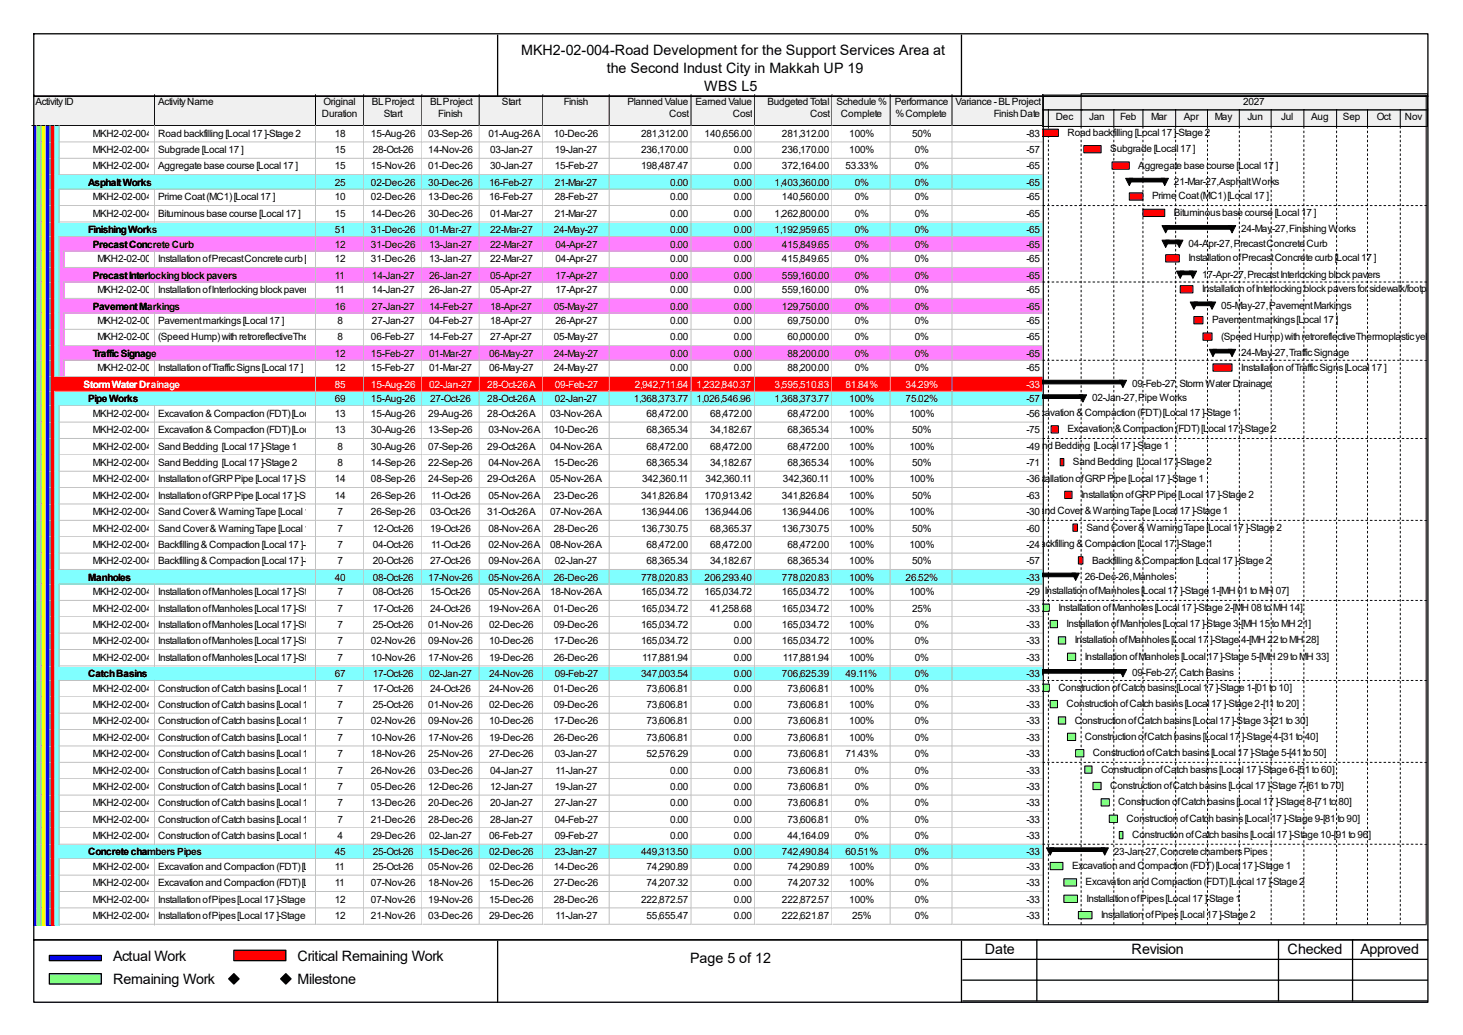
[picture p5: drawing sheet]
<svg xmlns="http://www.w3.org/2000/svg" width="297mm" height="210mm" viewBox="0 0 297 210" stroke-linecap="round" stroke-linejoin="round" font-family="sans-serif">
<defs><g id="words">
<g font-size="2.9">
<text x="105.8" y="11.1">MKH2-02-004-Road Development for the Support Services Area at</text>
<text x="123.2" y="14.8">the Second Indust City in Makkah UP 19</text>
<text x="143" y="18.5">WBS L5</text>
<text x="22.9" y="194.9">Actual Work</text>
<text x="60.4" y="194.9">Critical Remaining Work</text>
<text x="140.1" y="195.5">Page 5 of 12</text>
<text x="199.9" y="193.6">Date</text>
<text x="229.7" y="193.6">Revision</text>
<text x="261.4" y="193.6">Checked</text>
<text x="276.2" y="193.6">Approved</text>
<text x="22.9" y="199.7">Remaining Work</text>
<text x="60.4" y="199.7">Milestone</text>
</g>
<g font-size="2">
<text x="7.2" y="21.3">Activity ID</text>
<text x="32.1" y="21.3">Activity Name</text>
<text x="65.4" y="23.7">Duration</text>
<text x="65.7" y="21.3">Original</text>
<text x="75.5" y="21.3">BL Project</text>
<text x="77.9" y="23.7">Start</text>
<text x="87.3" y="21.3">BL Project</text>
<text x="89" y="23.7">Finish</text>
<text x="101.9" y="21.3">Start</text>
<text x="114.5" y="21.3">Finish</text>
<text x="127.4" y="21.3">Planned Value</text>
<text x="135.8" y="23.7">Cost</text>
<text x="141.2" y="21.3">Earned Value</text>
<text x="148.8" y="23.7">Cost</text>
<text x="155.8" y="21.3">Budgeted Total</text>
<text x="164.5" y="23.7">Cost</text>
<text x="169.8" y="21.3">Schedule %</text>
<text x="170.7" y="23.7">Complete</text>
<text x="181.7" y="21.3">Performance</text>
<text x="181.8" y="23.7">% Complete</text>
<text x="194" y="21.3">Variance - BL Project</text>
<text x="201.8" y="23.7">Finish Date</text>
<text x="252.3" y="21.3">2027</text>
<text x="18.8" y="27.7">MKH2-02-004-CNS-1150</text>
<text x="32.1" y="27.7">Road backfilling [Local 17 ]-Stage 2</text>
<text x="67.9" y="27.7">18</text>
<text x="75.3" y="27.7">15-Aug-26</text>
<text x="87" y="27.7">03-Sep-26</text>
<text x="99.1" y="27.7">01-Aug-26 A</text>
<text x="112.4" y="27.7">10-Dec-26</text>
<text x="130.1" y="27.7">281,312.00</text>
<text x="143" y="27.7">140,656.00</text>
<text x="158.7" y="27.7">281,312.00</text>
<text x="172.4" y="27.7">100%</text>
<text x="185.2" y="27.7">50%</text>
<text x="208.4" y="27.7">-83</text>
<text x="214.3" y="24.4">Dec</text>
<text x="216.7" y="27.6">Road backfilling [Local 17 ]-Stage 2</text>
<text x="221.1" y="24.4">Jan</text>
<text x="227.4" y="24.4">Feb</text>
<text x="233.7" y="24.4">Mar</text>
<text x="240.3" y="24.4">Apr</text>
<text x="246.6" y="24.4">May</text>
<text x="253.3" y="24.4">Jun</text>
<text x="260.1" y="24.4">Jul</text>
<text x="266.2" y="24.4">Aug</text>
<text x="272.6" y="24.4">Sep</text>
<text x="279.5" y="24.4">Oct</text>
<text x="285.2" y="24.4">Nov</text>
<text x="18.8" y="31.1">MKH2-02-004-CNS-1260</text>
<text x="18.8" y="34.4">MKH2-02-004-CNS-1340</text>
<text x="32.1" y="31.1">Subgrade [Local 17 ]</text>
<text x="32.1" y="34.4">Aggregate base course [Local 17 ]</text>
<text x="67.9" y="31.1">15</text>
<text x="67.9" y="34.4">15</text>
<text x="75.3" y="34.4">15-Nov-26</text>
<text x="75.7" y="31.1">28-Oct-26</text>
<text x="87" y="31.1">14-Nov-26</text>
<text x="87" y="34.4">01-Dec-26</text>
<text x="99.5" y="31.1">03-Jan-27</text>
<text x="99.5" y="34.4">30-Jan-27</text>
<text x="112.6" y="31.1">19-Jan-27</text>
<text x="112.6" y="34.4">15-Feb-27</text>
<text x="130.1" y="31.1">236,170.00</text>
<text x="130.1" y="34.4">198,487.47</text>
<text x="149" y="31.1">0.00</text>
<text x="149" y="34.4">0.00</text>
<text x="158.7" y="31.1">236,170.00</text>
<text x="158.7" y="34.4">372,164.00</text>
<text x="171.7" y="34.4">53.33%</text>
<text x="172.4" y="31.1">100%</text>
<text x="185.7" y="31.1">0%</text>
<text x="185.7" y="34.4">0%</text>
<text x="208.4" y="31.1">-57</text>
<text x="208.4" y="34.4">-65</text>
<text x="225.4" y="30.9">Subgrade [Local 17 ]</text>
<text x="231.1" y="34.2">Aggregate base course [Local 17 ]</text>
<text x="17.9" y="37.7">Asphalt Works</text>
<text x="18.8" y="40.7">MKH2-02-004-CNS-1420</text>
<text x="32.1" y="40.7">Prime Coat (MC1) [Local 17 ]</text>
<text x="67.9" y="37.7">25</text>
<text x="67.9" y="40.7">10</text>
<text x="75.3" y="37.7">02-Dec-26</text>
<text x="75.3" y="40.7">02-Dec-26</text>
<text x="87" y="37.7">30-Dec-26</text>
<text x="87" y="40.7">13-Dec-26</text>
<text x="99.3" y="37.7">16-Feb-27</text>
<text x="99.3" y="40.7">16-Feb-27</text>
<text x="112.6" y="37.7">21-Mar-27</text>
<text x="112.6" y="40.7">28-Feb-27</text>
<text x="136.1" y="37.7">0.00</text>
<text x="136.1" y="40.7">0.00</text>
<text x="149" y="37.7">0.00</text>
<text x="149" y="40.7">0.00</text>
<text x="157.3" y="37.7">1,403,360.00</text>
<text x="158.7" y="40.7">140,560.00</text>
<text x="173.5" y="37.7">0%</text>
<text x="173.5" y="40.7">0%</text>
<text x="185.7" y="37.7">0%</text>
<text x="185.7" y="40.7">0%</text>
<text x="208.4" y="37.7">-65</text>
<text x="208.4" y="40.7">-65</text>
<text x="233.9" y="40.5">Prime Coat (MC1) [Local 17 ]</text>
<text x="238.3" y="37.5">21-Mar-27, Asphalt Works</text>
<text x="17.9" y="47.3">Finishing Works</text>
<text x="18.8" y="44">MKH2-02-004-CNS-1500</text>
<text x="32.1" y="44">Bituminous base course [Local 17 ]</text>
<text x="67.9" y="44">15</text>
<text x="67.9" y="47.3">51</text>
<text x="75.3" y="44">14-Dec-26</text>
<text x="75.3" y="47.3">31-Dec-26</text>
<text x="87" y="44">30-Dec-26</text>
<text x="87.1" y="47.3">01-Mar-27</text>
<text x="99.5" y="44">01-Mar-27</text>
<text x="99.5" y="47.3">22-Mar-27</text>
<text x="112.4" y="47.3">24-May-27</text>
<text x="112.6" y="44">21-Mar-27</text>
<text x="136.1" y="44">0.00</text>
<text x="136.1" y="47.3">0.00</text>
<text x="149" y="44">0.00</text>
<text x="149" y="47.3">0.00</text>
<text x="157.3" y="44">1,262,800.00</text>
<text x="157.3" y="47.3">1,192,959.65</text>
<text x="173.5" y="44">0%</text>
<text x="173.5" y="47.3">0%</text>
<text x="185.7" y="44">0%</text>
<text x="185.7" y="47.3">0%</text>
<text x="208.4" y="44">-65</text>
<text x="208.4" y="47.3">-65</text>
<text x="238.3" y="43.8">Bituminous base course [Local 17 ]</text>
<text x="252" y="47.1">24-May-27, Finishing Works</text>
<text x="18.8" y="50.2">Precast Concrete Curb</text>
<text x="19.8" y="53.2">MKH2-02-004-CNS-1580</text>
<text x="32.1" y="53.2">Installation of Precast Concrete curb [Local 17 ]</text>
<text x="67.9" y="50.2">12</text>
<text x="67.9" y="53.2">12</text>
<text x="75.3" y="50.2">31-Dec-26</text>
<text x="75.3" y="53.2">31-Dec-26</text>
<text x="87.1" y="50.2">13-Jan-27</text>
<text x="87.1" y="53.2">13-Jan-27</text>
<text x="99.5" y="50.2">22-Mar-27</text>
<text x="99.5" y="53.2">22-Mar-27</text>
<text x="112.8" y="50.2">04-Apr-27</text>
<text x="112.8" y="53.2">04-Apr-27</text>
<text x="136.1" y="50.2">0.00</text>
<text x="136.1" y="53.2">0.00</text>
<text x="149" y="50.2">0.00</text>
<text x="149" y="53.2">0.00</text>
<text x="158.7" y="50.2">415,849.65</text>
<text x="158.7" y="53.2">415,849.65</text>
<text x="173.5" y="50.2">0%</text>
<text x="173.5" y="53.2">0%</text>
<text x="185.7" y="50.2">0%</text>
<text x="185.7" y="53.2">0%</text>
<text x="208.4" y="50.2">-65</text>
<text x="208.4" y="53.2">-65</text>
<text x="241.3" y="50.1">04-Apr-27, Precast Concrete Curb</text>
<text x="241.3" y="53">Installation of Precast Concrete curb [Local 17 ]</text>
<text x="18.8" y="56.6">Precast Interlocking block pavers</text>
<text x="19.8" y="59.5">MKH2-02-004-CNS-1660</text>
<text x="32.1" y="59.5">Installation of Interlocking block pavers for sidewalk/footpath [Local 17 ]</text>
<text x="67.9" y="56.6">11</text>
<text x="67.9" y="59.5">11</text>
<text x="75.5" y="56.6">14-Jan-27</text>
<text x="75.5" y="59.5">14-Jan-27</text>
<text x="87.1" y="56.6">26-Jan-27</text>
<text x="87.1" y="59.5">26-Jan-27</text>
<text x="99.5" y="56.6">05-Apr-27</text>
<text x="99.5" y="59.5">05-Apr-27</text>
<text x="112.8" y="56.6">17-Apr-27</text>
<text x="112.8" y="59.5">17-Apr-27</text>
<text x="136.1" y="56.6">0.00</text>
<text x="136.1" y="59.5">0.00</text>
<text x="149" y="56.6">0.00</text>
<text x="149" y="59.5">0.00</text>
<text x="158.7" y="56.6">559,160.00</text>
<text x="158.7" y="59.5">559,160.00</text>
<text x="173.5" y="56.6">0%</text>
<text x="173.5" y="59.5">0%</text>
<text x="185.7" y="56.6">0%</text>
<text x="185.7" y="59.5">0%</text>
<text x="208.4" y="56.6">-65</text>
<text x="208.4" y="59.5">-65</text>
<text x="244.1" y="56.3">17-Apr-27, Precast Interlocking block pavers</text>
<text x="244.1" y="59.3">Installation of Interlocking block pavers for sidewalk/footpath [Local 1</text>
<text x="18.8" y="62.8">Pavement Markings</text>
<text x="19.8" y="65.8">MKH2-02-004-CNS-1740</text>
<text x="32.1" y="65.8">Pavement markings [Local 17 ]</text>
<text x="67.9" y="62.8">16</text>
<text x="68.5" y="65.8">8</text>
<text x="75.5" y="62.8">27-Jan-27</text>
<text x="75.5" y="65.8">27-Jan-27</text>
<text x="87.1" y="62.8">14-Feb-27</text>
<text x="87.1" y="65.8">04-Feb-27</text>
<text x="99.5" y="62.8">18-Apr-27</text>
<text x="99.5" y="65.8">18-Apr-27</text>
<text x="112.4" y="62.8">05-May-27</text>
<text x="112.8" y="65.8">26-Apr-27</text>
<text x="136.1" y="62.8">0.00</text>
<text x="136.1" y="65.8">0.00</text>
<text x="149" y="62.8">0.00</text>
<text x="149" y="65.8">0.00</text>
<text x="158.7" y="62.8">129,750.00</text>
<text x="159.9" y="65.8">69,750.00</text>
<text x="173.5" y="62.8">0%</text>
<text x="173.5" y="65.8">0%</text>
<text x="185.7" y="62.8">0%</text>
<text x="185.7" y="65.8">0%</text>
<text x="208.4" y="62.8">-65</text>
<text x="208.4" y="65.8">-65</text>
<text x="246.1" y="65.6">Pavement markings [Local 17 ]</text>
<text x="247.9" y="62.7">05-May-27, Pavement Markings</text>
<text x="19.8" y="69.1">MKH2-02-004-CNS-1820</text>
<text x="32.1" y="69.1">(Speed Hump) with retroreflectiveThermoplastic yellow [Local 17 ]</text>
<text x="68.5" y="69.1">8</text>
<text x="75.3" y="69.1">06-Feb-27</text>
<text x="87.1" y="69.1">14-Feb-27</text>
<text x="99.5" y="69.1">27-Apr-27</text>
<text x="112.4" y="69.1">05-May-27</text>
<text x="136.1" y="69.1">0.00</text>
<text x="149" y="69.1">0.00</text>
<text x="159.9" y="69.1">60,000.00</text>
<text x="173.5" y="69.1">0%</text>
<text x="185.7" y="69.1">0%</text>
<text x="208.4" y="69.1">-65</text>
<text x="247.9" y="68.9">(Speed Hump) with retroreflectiveThermoplastic yellow [Local</text>
<text x="18.8" y="72.4">Traffic Signage</text>
<text x="19.8" y="75.4">MKH2-02-004-CNS-1900</text>
<text x="32.1" y="75.4">Installation of Traffic Signs [Local 17 ]</text>
<text x="67.9" y="72.4">12</text>
<text x="67.9" y="75.4">12</text>
<text x="75.3" y="72.4">15-Feb-27</text>
<text x="75.3" y="75.4">15-Feb-27</text>
<text x="87.1" y="72.4">01-Mar-27</text>
<text x="87.1" y="75.4">01-Mar-27</text>
<text x="99.3" y="72.4">06-May-27</text>
<text x="99.3" y="75.4">06-May-27</text>
<text x="112.4" y="72.4">24-May-27</text>
<text x="112.4" y="75.4">24-May-27</text>
<text x="136.1" y="72.4">0.00</text>
<text x="136.1" y="75.4">0.00</text>
<text x="149" y="72.4">0.00</text>
<text x="149" y="75.4">0.00</text>
<text x="159.9" y="72.4">88,200.00</text>
<text x="159.9" y="75.4">88,200.00</text>
<text x="173.5" y="72.4">0%</text>
<text x="173.5" y="75.4">0%</text>
<text x="185.7" y="72.4">0%</text>
<text x="185.7" y="75.4">0%</text>
<text x="208.4" y="72.4">-65</text>
<text x="208.4" y="75.4">-65</text>
<text x="252" y="72.2">24-May-27, Traffic Signage</text>
<text x="252" y="75.2">Installation of Traffic Signs [Local 17 ]</text>
<text x="17.9" y="81.7">Pipe Works</text>
<text x="67.9" y="81.7">69</text>
<text x="75.3" y="81.7">15-Aug-26</text>
<text x="87.3" y="81.7">27-Oct-26</text>
<text x="98.9" y="81.7">28-Oct-26 A</text>
<text x="112.6" y="81.7">02-Jan-27</text>
<text x="128.7" y="81.7">1,368,373.77</text>
<text x="141.4" y="81.7">1,026,546.96</text>
<text x="157.3" y="81.7">1,368,373.77</text>
<text x="172.4" y="81.7">100%</text>
<text x="183.9" y="81.7">75.02%</text>
<text x="208.4" y="81.7">-57</text>
<text x="221.7" y="81.4">02-Jan-27, Pipe Works</text>
<text x="229.8" y="78.5">09-Feb-27, Storm Water Drainage</text>
<text x="18.8" y="84.6">MKH2-02-004-CNS-1980</text>
<text x="18.8" y="87.9">MKH2-02-004-CNS-1990</text>
<text x="32.1" y="84.6">Excavation &amp; Compaction (FDT) [Local 17 ]-Stage 1</text>
<text x="32.1" y="87.9">Excavation &amp; Compaction (FDT) [Local 17 ]-Stage 2</text>
<text x="67.9" y="84.6">13</text>
<text x="67.9" y="87.9">13</text>
<text x="75.3" y="84.6">15-Aug-26</text>
<text x="75.3" y="87.9">30-Aug-26</text>
<text x="87" y="84.6">29-Aug-26</text>
<text x="87" y="87.9">13-Sep-26</text>
<text x="98.9" y="84.6">28-Oct-26 A</text>
<text x="99.1" y="87.9">03-Nov-26 A</text>
<text x="111.7" y="84.6">03-Nov-26 A</text>
<text x="112.4" y="87.9">10-Dec-26</text>
<text x="131.2" y="84.6">68,472.00</text>
<text x="131.2" y="87.9">68,365.34</text>
<text x="144.2" y="84.6">68,472.00</text>
<text x="144.2" y="87.9">34,182.67</text>
<text x="159.9" y="84.6">68,472.00</text>
<text x="159.9" y="87.9">68,365.34</text>
<text x="172.4" y="84.6">100%</text>
<text x="172.4" y="87.9">100%</text>
<text x="184.6" y="84.6">100%</text>
<text x="185.2" y="87.9">50%</text>
<text x="208.4" y="84.6">-56</text>
<text x="208.4" y="87.9">-75</text>
<text x="209" y="84.4">Excavation &amp; Compaction (FDT) [Local 17 ]-Stage 1</text>
<text x="216.7" y="87.8">Excavation &amp; Compaction (FDT) [Local 17 ]-Stage 2</text>
<text x="18.8" y="91.2">MKH2-02-004-CNS-2100</text>
<text x="18.8" y="94.6">MKH2-02-004-CNS-2110</text>
<text x="32.1" y="91.2">Sand Bedding [Local 17 ]-Stage 1</text>
<text x="32.1" y="94.6">Sand Bedding [Local 17 ]-Stage 2</text>
<text x="68.5" y="91.2">8</text>
<text x="68.5" y="94.6">8</text>
<text x="75.3" y="91.2">30-Aug-26</text>
<text x="75.3" y="94.6">14-Sep-26</text>
<text x="87" y="91.2">07-Sep-26</text>
<text x="87" y="94.6">22-Sep-26</text>
<text x="98.9" y="91.2">29-Oct-26 A</text>
<text x="99.1" y="94.6">04-Nov-26 A</text>
<text x="111.7" y="91.2">04-Nov-26 A</text>
<text x="112.4" y="94.6">15-Dec-26</text>
<text x="131.2" y="91.2">68,472.00</text>
<text x="131.2" y="94.6">68,365.34</text>
<text x="144.2" y="91.2">68,472.00</text>
<text x="144.2" y="94.6">34,182.67</text>
<text x="159.9" y="91.2">68,472.00</text>
<text x="159.9" y="94.6">68,365.34</text>
<text x="172.4" y="91.2">100%</text>
<text x="172.4" y="94.6">100%</text>
<text x="184.6" y="91.2">100%</text>
<text x="185.2" y="94.6">50%</text>
<text x="208.4" y="91.2">-49</text>
<text x="208.4" y="94.6">-71</text>
<text x="209.1" y="91.1">Sand Bedding [Local 17 ]-Stage 1</text>
<text x="217.8" y="94.4">Sand Bedding [Local 17 ]-Stage 2</text>
<text x="18.8" y="97.9">MKH2-02-004-CNS-2220</text>
<text x="18.8" y="101.2">MKH2-02-004-CNS-2230</text>
<text x="32.1" y="97.9">Installation of GRP Pipe [Local 17 ]-Stage 1</text>
<text x="32.1" y="101.2">Installation of GRP Pipe [Local 17 ]-Stage 2</text>
<text x="67.9" y="97.9">14</text>
<text x="67.9" y="101.2">14</text>
<text x="75.3" y="97.9">08-Sep-26</text>
<text x="75.3" y="101.2">26-Sep-26</text>
<text x="87" y="97.9">24-Sep-26</text>
<text x="87.5" y="101.2">11-Oct-26</text>
<text x="98.9" y="97.9">29-Oct-26 A</text>
<text x="99.1" y="101.2">05-Nov-26 A</text>
<text x="111.7" y="97.9">05-Nov-26 A</text>
<text x="112.4" y="101.2">23-Dec-26</text>
<text x="130.1" y="101.2">341,826.84</text>
<text x="130.3" y="97.9">342,360.11</text>
<text x="143" y="101.2">170,913.42</text>
<text x="143.3" y="97.9">342,360.11</text>
<text x="158.7" y="101.2">341,826.84</text>
<text x="158.9" y="97.9">342,360.11</text>
<text x="172.4" y="97.9">100%</text>
<text x="172.4" y="101.2">100%</text>
<text x="184.6" y="97.9">100%</text>
<text x="185.2" y="101.2">50%</text>
<text x="208.4" y="97.9">-36</text>
<text x="208.4" y="101.2">-63</text>
<text x="209.3" y="97.7">Installation of GRP Pipe [Local 17 ]-Stage 1</text>
<text x="219.5" y="101">Installation of GRP Pipe [Local 17 ]-Stage 2</text>
<text x="18.8" y="104.5">MKH2-02-004-CNS-2340</text>
<text x="18.8" y="107.9">MKH2-02-004-CNS-2350</text>
<text x="32.1" y="104.5">Sand Cover &amp; Warning Tape [Local 17 ]-Stage 1</text>
<text x="32.1" y="107.9">Sand Cover &amp; Warning Tape [Local 17 ]-Stage 2</text>
<text x="68.5" y="104.5">7</text>
<text x="68.5" y="107.9">7</text>
<text x="75.3" y="104.5">26-Sep-26</text>
<text x="75.7" y="107.9">12-Oct-26</text>
<text x="87.3" y="104.5">03-Oct-26</text>
<text x="87.3" y="107.9">19-Oct-26</text>
<text x="98.9" y="104.5">31-Oct-26 A</text>
<text x="99.1" y="107.9">08-Nov-26 A</text>
<text x="111.7" y="104.5">07-Nov-26 A</text>
<text x="112.4" y="107.9">28-Dec-26</text>
<text x="130.1" y="104.5">136,944.06</text>
<text x="130.1" y="107.9">136,730.75</text>
<text x="143" y="104.5">136,944.06</text>
<text x="144.2" y="107.9">68,365.37</text>
<text x="158.7" y="104.5">136,944.06</text>
<text x="158.7" y="107.9">136,730.75</text>
<text x="172.4" y="104.5">100%</text>
<text x="172.4" y="107.9">100%</text>
<text x="184.6" y="104.5">100%</text>
<text x="185.2" y="107.9">50%</text>
<text x="208.4" y="104.5">-30</text>
<text x="208.4" y="107.9">-60</text>
<text x="209.7" y="104.4">Sand Cover &amp; Warning Tape [Local 17 ]-Stage 1</text>
<text x="220.6" y="107.7">Sand Cover &amp; Warning Tape [Local 17 ]-Stage 2</text>
<text x="18.8" y="111.2">MKH2-02-004-CNS-2460</text>
<text x="32.1" y="111.2">Backfilling &amp; Compaction [Local 17 ]-Stage 17</text>
<text x="75.7" y="111.2">04-Oct-26</text>
<text x="87.5" y="111.2">11-Oct-26</text>
<text x="99.1" y="111.2">02-Nov-26 A</text>
<text x="111.7" y="111.2">08-Nov-26 A</text>
<text x="131.2" y="111.2">68,472.00</text>
<text x="144.2" y="111.2">68,472.00</text>
<text x="159.9" y="111.2">68,472.00</text>
<text x="172.4" y="111.2">100%</text>
<text x="184.6" y="111.2">100%</text>
<text x="208.4" y="111.2">-24</text>
<text x="209.9" y="111">Backfilling &amp; Compaction [Local 17 ]-Stage 1</text>
<text x="17.9" y="117.8">Manholes</text>
<text x="18.8" y="114.5">MKH2-02-004-CNS-2470</text>
<text x="32.1" y="114.5">Backfilling &amp; Compaction [Local 17 ]-Stage 27</text>
<text x="67.9" y="117.8">40</text>
<text x="75.7" y="114.5">20-Oct-26</text>
<text x="75.7" y="117.8">08-Oct-26</text>
<text x="87" y="117.8">17-Nov-26</text>
<text x="87.3" y="114.5">27-Oct-26</text>
<text x="99.1" y="114.5">09-Nov-26 A</text>
<text x="99.1" y="117.8">05-Nov-26 A</text>
<text x="112.4" y="117.8">26-Dec-26</text>
<text x="112.6" y="114.5">02-Jan-27</text>
<text x="130.1" y="117.8">778,020.83</text>
<text x="131.2" y="114.5">68,365.34</text>
<text x="143" y="117.8">206,293.40</text>
<text x="144.2" y="114.5">34,182.67</text>
<text x="158.7" y="117.8">778,020.83</text>
<text x="159.9" y="114.5">68,365.34</text>
<text x="172.4" y="114.5">100%</text>
<text x="172.4" y="117.8">100%</text>
<text x="183.9" y="117.8">26.52%</text>
<text x="185.2" y="114.5">50%</text>
<text x="208.4" y="114.5">-57</text>
<text x="208.4" y="117.8">-33</text>
<text x="220.2" y="117.6">26-Dec-26, Manholes</text>
<text x="221.7" y="114.3">Backfilling &amp; Compaction [Local 17 ]-Stage 2</text>
<text x="18.8" y="120.8">MKH2-02-004-CNS-2600</text>
<text x="18.8" y="124.1">MKH2-02-004-CNS-2610</text>
<text x="32.1" y="120.8">Installation of Manholes [Local 17 ]-Stage 1-[MH 01 to MH 07]</text>
<text x="32.1" y="124.1">Installation of Manholes [Local 17 ]-Stage 2-[MH 08 to MH 14]</text>
<text x="68.5" y="120.8">7</text>
<text x="68.5" y="124.1">7</text>
<text x="75.7" y="120.8">08-Oct-26</text>
<text x="75.7" y="124.1">17-Oct-26</text>
<text x="87.3" y="120.8">15-Oct-26</text>
<text x="87.3" y="124.1">24-Oct-26</text>
<text x="99.1" y="120.8">05-Nov-26 A</text>
<text x="99.1" y="124.1">19-Nov-26 A</text>
<text x="111.7" y="120.8">18-Nov-26 A</text>
<text x="112.4" y="124.1">01-Dec-26</text>
<text x="130.1" y="120.8">165,034.72</text>
<text x="130.1" y="124.1">165,034.72</text>
<text x="143" y="120.8">165,034.72</text>
<text x="144.2" y="124.1">41,258.68</text>
<text x="158.7" y="120.8">165,034.72</text>
<text x="158.7" y="124.1">165,034.72</text>
<text x="172.4" y="120.8">100%</text>
<text x="172.4" y="124.1">100%</text>
<text x="184.6" y="120.8">100%</text>
<text x="185.2" y="124.1">25%</text>
<text x="208.4" y="120.8">-29</text>
<text x="208.4" y="124.1">-33</text>
<text x="212.1" y="120.6">Installation of Manholes [Local 17 ]-Stage 1-[MH 01 to MH 07]</text>
<text x="214.9" y="123.9">Installation of Manholes [Local 17 ]-Stage 2-[MH 08 to MH 14]</text>
<text x="18.8" y="127.4">MKH2-02-004-CNS-2620</text>
<text x="18.8" y="130.8">MKH2-02-004-CNS-2630</text>
<text x="32.1" y="127.4">Installation of Manholes [Local 17 ]-Stage 3-[MH 15 to MH 21]</text>
<text x="32.1" y="130.8">Installation of Manholes [Local 17 ]-Stage 4-[MH 22 to MH 28]</text>
<text x="68.5" y="127.4">7</text>
<text x="68.5" y="130.8">7</text>
<text x="75.3" y="130.8">02-Nov-26</text>
<text x="75.7" y="127.4">25-Oct-26</text>
<text x="87" y="127.4">01-Nov-26</text>
<text x="87" y="130.8">09-Nov-26</text>
<text x="99.3" y="127.4">02-Dec-26</text>
<text x="99.3" y="130.8">10-Dec-26</text>
<text x="112.4" y="127.4">09-Dec-26</text>
<text x="112.4" y="130.8">17-Dec-26</text>
<text x="130.1" y="127.4">165,034.72</text>
<text x="130.1" y="130.8">165,034.72</text>
<text x="149" y="127.4">0.00</text>
<text x="149" y="130.8">0.00</text>
<text x="158.7" y="127.4">165,034.72</text>
<text x="158.7" y="130.8">165,034.72</text>
<text x="172.4" y="127.4">100%</text>
<text x="172.4" y="130.8">100%</text>
<text x="185.7" y="127.4">0%</text>
<text x="185.7" y="130.8">0%</text>
<text x="208.4" y="127.4">-33</text>
<text x="208.4" y="130.8">-33</text>
<text x="216.5" y="127.3">Installation of Manholes [Local 17 ]-Stage 3-[MH 15 to MH 21]</text>
<text x="218.2" y="130.6">Installation of Manholes [Local 17 ]-Stage 4-[MH 22 to MH 28]</text>
<text x="17.9" y="137.4">Catch Basins</text>
<text x="18.8" y="134.1">MKH2-02-004-CNS-2640</text>
<text x="32.1" y="134.1">Installation of Manholes [Local 17 ]-Stage 5-[MH 29 to MH 33]</text>
<text x="67.9" y="137.4">67</text>
<text x="68.5" y="134.1">7</text>
<text x="75.3" y="134.1">10-Nov-26</text>
<text x="75.7" y="137.4">17-Oct-26</text>
<text x="87" y="134.1">17-Nov-26</text>
<text x="87.1" y="137.4">02-Jan-27</text>
<text x="99.3" y="134.1">19-Dec-26</text>
<text x="99.3" y="137.4">24-Nov-26</text>
<text x="112.4" y="134.1">26-Dec-26</text>
<text x="112.6" y="137.4">09-Feb-27</text>
<text x="130.1" y="137.4">347,003.54</text>
<text x="130.3" y="134.1">117,881.94</text>
<text x="149" y="134.1">0.00</text>
<text x="149" y="137.4">0.00</text>
<text x="158.7" y="137.4">706,625.39</text>
<text x="158.9" y="134.1">117,881.94</text>
<text x="171.7" y="137.4">49.11%</text>
<text x="172.4" y="134.1">100%</text>
<text x="185.7" y="134.1">0%</text>
<text x="185.7" y="137.4">0%</text>
<text x="208.4" y="134.1">-33</text>
<text x="208.4" y="137.4">-33</text>
<text x="220.2" y="133.9">Installation of Manholes [Local 17 ]-Stage 5-[MH 29 to MH 33]</text>
<text x="229.8" y="137.2">09-Feb-27, Catch Basins</text>
<text x="18.8" y="140.3">MKH2-02-004-CNS-2800</text>
<text x="18.8" y="143.7">MKH2-02-004-CNS-2810</text>
<text x="32.1" y="140.3">Construction of Catch basins [Local 17 ]-Stage 1-[01 to 10]</text>
<text x="32.1" y="143.7">Construction of Catch basins [Local 17 ]-Stage 2-[11 to 20]</text>
<text x="68.5" y="140.3">7</text>
<text x="68.5" y="143.7">7</text>
<text x="75.7" y="140.3">17-Oct-26</text>
<text x="75.7" y="143.7">25-Oct-26</text>
<text x="87" y="143.7">01-Nov-26</text>
<text x="87.3" y="140.3">24-Oct-26</text>
<text x="99.3" y="140.3">24-Nov-26</text>
<text x="99.3" y="143.7">02-Dec-26</text>
<text x="112.4" y="140.3">01-Dec-26</text>
<text x="112.4" y="143.7">09-Dec-26</text>
<text x="131.2" y="140.3">73,606.81</text>
<text x="131.2" y="143.7">73,606.81</text>
<text x="149" y="140.3">0.00</text>
<text x="149" y="143.7">0.00</text>
<text x="159.9" y="140.3">73,606.81</text>
<text x="159.9" y="143.7">73,606.81</text>
<text x="172.4" y="140.3">100%</text>
<text x="172.4" y="143.7">100%</text>
<text x="185.7" y="140.3">0%</text>
<text x="185.7" y="143.7">0%</text>
<text x="208.4" y="140.3">-33</text>
<text x="208.4" y="143.7">-33</text>
<text x="214.9" y="140.2">Construction of Catch basins [Local 17 ]-Stage 1-[01 to 10]</text>
<text x="216.5" y="143.5">Construction of Catch basins [Local 17 ]-Stage 2-[11 to 20]</text>
<text x="18.8" y="147">MKH2-02-004-CNS-2820</text>
<text x="32.1" y="147">Construction of Catch basins [Local 17 ]-Stage 3-[21 to 30]</text>
<text x="68.5" y="147">7</text>
<text x="75.3" y="147">02-Nov-26</text>
<text x="87" y="147">09-Nov-26</text>
<text x="99.3" y="147">10-Dec-26</text>
<text x="112.4" y="147">17-Dec-26</text>
<text x="131.2" y="147">73,606.81</text>
<text x="149" y="147">0.00</text>
<text x="159.9" y="147">73,606.81</text>
<text x="172.4" y="147">100%</text>
<text x="185.7" y="147">0%</text>
<text x="208.4" y="147">-33</text>
<text x="218.2" y="146.8">Construction of Catch basins [Local 17 ]-Stage 3-[21 to 30]</text>
<text x="18.8" y="150.3">MKH2-02-004-CNS-2830</text>
<text x="18.8" y="153.6">MKH2-02-004-CNS-2840</text>
<text x="32.1" y="150.3">Construction of Catch basins [Local 17 ]-Stage 4-[31 to 40]</text>
<text x="32.1" y="153.6">Construction of Catch basins [Local 17 ]-Stage 5-[41 to 50]</text>
<text x="68.5" y="150.3">7</text>
<text x="68.5" y="153.6">7</text>
<text x="75.3" y="150.3">10-Nov-26</text>
<text x="75.3" y="153.6">18-Nov-26</text>
<text x="87" y="150.3">17-Nov-26</text>
<text x="87" y="153.6">25-Nov-26</text>
<text x="99.3" y="150.3">19-Dec-26</text>
<text x="99.3" y="153.6">27-Dec-26</text>
<text x="112.4" y="150.3">26-Dec-26</text>
<text x="112.6" y="153.6">03-Jan-27</text>
<text x="131.2" y="150.3">73,606.81</text>
<text x="131.2" y="153.6">52,576.29</text>
<text x="149" y="150.3">0.00</text>
<text x="149" y="153.6">0.00</text>
<text x="159.9" y="150.3">73,606.81</text>
<text x="159.9" y="153.6">73,606.81</text>
<text x="171.7" y="153.6">71.43%</text>
<text x="172.4" y="150.3">100%</text>
<text x="185.7" y="150.3">0%</text>
<text x="185.7" y="153.6">0%</text>
<text x="208.4" y="150.3">-33</text>
<text x="208.4" y="153.6">-33</text>
<text x="220.2" y="150.1">Construction of Catch basins [Local 17 ]-Stage 4-[31 to 40]</text>
<text x="221.9" y="153.5">Construction of Catch basins [Local 17 ]-Stage 5-[41 to 50]</text>
<text x="18.8" y="157">MKH2-02-004-CNS-2850</text>
<text x="18.8" y="160.3">MKH2-02-004-CNS-2860</text>
<text x="32.1" y="157">Construction of Catch basins [Local 17 ]-Stage 6-[51 to 60]</text>
<text x="32.1" y="160.3">Construction of Catch basins [Local 17 ]-Stage 7-[61 to 70]</text>
<text x="68.5" y="157">7</text>
<text x="68.5" y="160.3">7</text>
<text x="75.3" y="157">26-Nov-26</text>
<text x="75.3" y="160.3">05-Dec-26</text>
<text x="87" y="157">03-Dec-26</text>
<text x="87" y="160.3">12-Dec-26</text>
<text x="99.5" y="157">04-Jan-27</text>
<text x="99.5" y="160.3">12-Jan-27</text>
<text x="112.6" y="160.3">19-Jan-27</text>
<text x="112.8" y="157">11-Jan-27</text>
<text x="136.1" y="157">0.00</text>
<text x="136.1" y="160.3">0.00</text>
<text x="149" y="157">0.00</text>
<text x="149" y="160.3">0.00</text>
<text x="159.9" y="157">73,606.81</text>
<text x="159.9" y="160.3">73,606.81</text>
<text x="173.5" y="157">0%</text>
<text x="173.5" y="160.3">0%</text>
<text x="185.7" y="157">0%</text>
<text x="185.7" y="160.3">0%</text>
<text x="208.4" y="157">-33</text>
<text x="208.4" y="160.3">-33</text>
<text x="223.6" y="156.8">Construction of Catch basins [Local 17 ]-Stage 6-[51 to 60]</text>
<text x="225.4" y="160.1">Construction of Catch basins [Local 17 ]-Stage 7-[61 to 70]</text>
<text x="18.8" y="163.6">MKH2-02-004-CNS-2870</text>
<text x="18.8" y="166.9">MKH2-02-004-CNS-2880</text>
<text x="32.1" y="163.6">Construction of Catch basins [Local 17 ]-Stage 8-[71 to 80]</text>
<text x="32.1" y="166.9">Construction of Catch basins [Local 17 ]-Stage 9-[81 to 90]</text>
<text x="68.5" y="163.6">7</text>
<text x="68.5" y="166.9">7</text>
<text x="75.3" y="163.6">13-Dec-26</text>
<text x="75.3" y="166.9">21-Dec-26</text>
<text x="87" y="163.6">20-Dec-26</text>
<text x="87" y="166.9">28-Dec-26</text>
<text x="99.5" y="163.6">20-Jan-27</text>
<text x="99.5" y="166.9">28-Jan-27</text>
<text x="112.6" y="163.6">27-Jan-27</text>
<text x="112.6" y="166.9">04-Feb-27</text>
<text x="136.1" y="163.6">0.00</text>
<text x="136.1" y="166.9">0.00</text>
<text x="149" y="163.6">0.00</text>
<text x="149" y="166.9">0.00</text>
<text x="159.9" y="163.6">73,606.81</text>
<text x="159.9" y="166.9">73,606.81</text>
<text x="173.5" y="163.6">0%</text>
<text x="173.5" y="166.9">0%</text>
<text x="185.7" y="163.6">0%</text>
<text x="185.7" y="166.9">0%</text>
<text x="208.4" y="163.6">-33</text>
<text x="208.4" y="166.9">-33</text>
<text x="227" y="163.4">Construction of Catch basins [Local 17 ]-Stage 8-[71 to 80]</text>
<text x="228.7" y="166.8">Construction of Catch basins [Local 17 ]-Stage 9-[81 to 90]</text>
<text x="17.9" y="173.6">Concrete chambers Pipes</text>
<text x="18.8" y="170.3">MKH2-02-004-CNS-2890</text>
<text x="32.1" y="170.3">Construction of Catch basins [Local 17 ]-Stage 10-[91 to 96]</text>
<text x="67.9" y="173.6">45</text>
<text x="68.5" y="170.3">4</text>
<text x="75.3" y="170.3">29-Dec-26</text>
<text x="75.7" y="173.6">25-Oct-26</text>
<text x="87" y="173.6">15-Dec-26</text>
<text x="87.1" y="170.3">02-Jan-27</text>
<text x="99.3" y="170.3">06-Feb-27</text>
<text x="99.3" y="173.6">02-Dec-26</text>
<text x="112.6" y="170.3">09-Feb-27</text>
<text x="112.6" y="173.6">23-Jan-27</text>
<text x="130.1" y="173.6">449,313.50</text>
<text x="136.1" y="170.3">0.00</text>
<text x="149" y="170.3">0.00</text>
<text x="149" y="173.6">0.00</text>
<text x="158.7" y="173.6">742,490.84</text>
<text x="159.9" y="170.3">44,164.09</text>
<text x="171.7" y="173.6">60.51%</text>
<text x="173.5" y="170.3">0%</text>
<text x="185.7" y="170.3">0%</text>
<text x="185.7" y="173.6">0%</text>
<text x="208.4" y="170.3">-33</text>
<text x="208.4" y="173.6">-33</text>
<text x="226.1" y="173.4">23-Jan-27, Concrete chambers Pipes</text>
<text x="229.8" y="170.1">Construction of Catch basins [Local 17 ]-Stage 10-[91 to 96]</text>
<text x="18.8" y="176.5">MKH2-02-004-CNS-3140</text>
<text x="18.8" y="179.9">MKH2-02-004-CNS-3150</text>
<text x="32.1" y="176.5">Excavation and Compaction (FDT) [Local 17 ]-Stage 125-Oct-26</text>
<text x="32.1" y="179.9">Excavation and Compaction (FDT) [Local 17 ]-Stage 2</text>
<text x="67.9" y="176.5">11</text>
<text x="67.9" y="179.9">11</text>
<text x="75.3" y="179.9">07-Nov-26</text>
<text x="87" y="176.5">05-Nov-26</text>
<text x="87" y="179.9">18-Nov-26</text>
<text x="99.3" y="176.5">02-Dec-26</text>
<text x="99.3" y="179.9">15-Dec-26</text>
<text x="112.4" y="176.5">14-Dec-26</text>
<text x="112.4" y="179.9">27-Dec-26</text>
<text x="131.2" y="176.5">74,290.89</text>
<text x="131.2" y="179.9">74,207.32</text>
<text x="149" y="176.5">0.00</text>
<text x="149" y="179.9">0.00</text>
<text x="159.9" y="176.5">74,290.89</text>
<text x="159.9" y="179.9">74,207.32</text>
<text x="172.4" y="176.5">100%</text>
<text x="172.4" y="179.9">100%</text>
<text x="185.7" y="176.5">0%</text>
<text x="185.7" y="179.9">0%</text>
<text x="208.4" y="176.5">-33</text>
<text x="208.4" y="179.9">-33</text>
<text x="217.6" y="176.4">Excavation and Compaction (FDT) [Local 17 ]-Stage 1</text>
<text x="220.4" y="179.7">Excavation and Compaction (FDT) [Local 17 ]-Stage 2</text>
<text x="18.8" y="183.2">MKH2-02-004-CNS-3230</text>
<text x="32.1" y="183.2">Installation of Pipes [Local 17 ]-Stage 1</text>
<text x="67.9" y="183.2">12</text>
<text x="75.3" y="183.2">07-Nov-26</text>
<text x="87" y="183.2">19-Nov-26</text>
<text x="99.3" y="183.2">15-Dec-26</text>
<text x="112.4" y="183.2">28-Dec-26</text>
<text x="130.1" y="183.2">222,872.57</text>
<text x="149" y="183.2">0.00</text>
<text x="158.7" y="183.2">222,872.57</text>
<text x="172.4" y="183.2">100%</text>
<text x="185.7" y="183.2">0%</text>
<text x="208.4" y="183.2">-33</text>
<text x="220.6" y="183">Installation of Pipes [Local 17 ]-Stage 1</text>
<text x="18.8" y="186.5">MKH2-02-004-CNS-3240</text>
<text x="32.1" y="186.5">Installation of Pipes [Local 17 ]-Stage 2</text>
<text x="67.9" y="186.5">12</text>
<text x="75.3" y="186.5">21-Nov-26</text>
<text x="87" y="186.5">03-Dec-26</text>
<text x="99.3" y="186.5">29-Dec-26</text>
<text x="112.8" y="186.5">11-Jan-27</text>
<text x="131.2" y="186.5">55,655.47</text>
<text x="149" y="186.5">0.00</text>
<text x="158.7" y="186.5">222,621.87</text>
<text x="173" y="186.5">25%</text>
<text x="185.7" y="186.5">0%</text>
<text x="208.4" y="186.5">-33</text>
<text x="223.6" y="186.3">Installation of Pipes [Local 17 ]-Stage 2</text>
</g>
<g font-size="2" fill="#fff">
<text x="17" y="78.7">Storm Water Drainage</text>
<text x="67.9" y="78.7">85</text>
<text x="75.3" y="78.7">15-Aug-26</text>
<text x="87.1" y="78.7">02-Jan-27</text>
<text x="98.9" y="78.7">28-Oct-26 A</text>
<text x="112.6" y="78.7">09-Feb-27</text>
<text x="128.9" y="78.7">2,942,711.64</text>
<text x="141.4" y="78.7">1,232,840.37</text>
<text x="157.3" y="78.7">3,595,510.83</text>
<text x="171.7" y="78.7">81.84%</text>
<text x="183.9" y="78.7">34.29%</text>
<text x="208.4" y="78.7">-33</text>
</g>
</g></defs>
<path d="M6.6 19.2h25v6.5h-25z" fill="#f0f0f0"/>
<path d="M31.4 19.2v6.3h-24.9" fill="none" stroke="#000" stroke-width=".2"/>
<path d="M31.6 19.2h32.6v6.5h-32.6z" fill="#f0f0f0"/>
<path d="M64.1 19.2v6.3h-32.7" fill="none" stroke="#000" stroke-width=".2"/>
<path d="M64.2 19.2h9.8v6.5h-9.8z" fill="#f0f0f0"/>
<path d="M73.8 19.2v6.3h-9.7" fill="none" stroke="#000" stroke-width=".2"/>
<path d="M74 19.2h11.9v6.5h-11.9z" fill="#f0f0f0"/>
<path d="M85.7 19.2v6.3h-11.9" fill="none" stroke="#000" stroke-width=".2"/>
<path d="M85.9 19.2h11.6v6.5h-11.6z" fill="#f0f0f0"/>
<path d="M97.3 19.2v6.3h-11.6" fill="none" stroke="#000" stroke-width=".2"/>
<path d="M97.5 19.2h12.9v6.5h-12.9z" fill="#f0f0f0"/>
<path d="M110.2 19.2v6.3h-12.9" fill="none" stroke="#000" stroke-width=".2"/>
<path d="M110.4 19.2h13.5v6.5h-13.5z" fill="#f0f0f0"/>
<path d="M123.7 19.2v6.3h-13.5" fill="none" stroke="#000" stroke-width=".2"/>
<path d="M123.9 19.2h16.6v6.5h-16.6z" fill="#f0f0f0"/>
<path d="M140.3 19.2v6.3h-16.6" fill="none" stroke="#000" stroke-width=".2"/>
<path d="M140.5 19.2h12.9v6.5h-12.9z" fill="#f0f0f0"/>
<path d="M153.2 19.2v6.3h-12.9" fill="none" stroke="#000" stroke-width=".2"/>
<path d="M153.4 19.2h15.7v6.5h-15.7z" fill="#f0f0f0"/>
<path d="M168.9 19.2v6.3h-15.7" fill="none" stroke="#000" stroke-width=".2"/>
<path d="M169.1 19.2h11.8v6.5h-11.8z" fill="#f0f0f0"/>
<path d="M180.7 19.2v6.3h-11.8" fill="none" stroke="#000" stroke-width=".2"/>
<path d="M180.9 19.2h12.6v6.5h-12.6z" fill="#f0f0f0"/>
<path d="M193.3 19.2v6.3h-12.6" fill="none" stroke="#000" stroke-width=".2"/>
<path d="M193.5 19.2h18.4v6.5h-18.4z" fill="#f0f0f0"/>
<path d="M211.7 19.2v6.3h-18.4" fill="none" stroke="#000" stroke-width=".2"/>
<path d="M6.6 25.7h1v3.3h-1z" fill="#00f"/>
<path d="M7.4 25.5v3.5" fill="none" stroke="#c0c0c0" stroke-width=".2"/>
<path d="M7.6 25.7h.9v3.3h-.9z" fill="#80ff80"/>
<path d="M8.3 25.5v3.5" fill="none" stroke="#c0c0c0" stroke-width=".2"/>
<path d="M8.5 25.7h.9v3.3h-.9z" fill="#ff0"/>
<path d="M9.2 25.5v3.5" fill="none" stroke="#c0c0c0" stroke-width=".2"/>
<path d="M9.4 25.7h.9v3.3h-.9z" fill="#00f"/>
<path d="M10.2 25.5v3.5" fill="none" stroke="#c0c0c0" stroke-width=".2"/>
<path d="M10.3 25.7h1v3.3h-1z" fill="#f00"/>
<path d="M11.1 25.5v3.5" fill="none" stroke="#c0c0c0" stroke-width=".2"/>
<path d="M11.3 25.7h.9v3.3h-.9z" fill="#80ffff"/>
<path d="M12 25.5v3.5" fill="none" stroke="#c0c0c0" stroke-width=".2"/>
<path d="M12.2 25.7h19.4v3.3h-19.4z" fill="#fff"/>
<path d="M12 28.8h19.6M31.4 25.5v3.5" fill="none" stroke="#c0c0c0" stroke-width=".2"/>
<path d="M31.6 25.7h32.6v3.3h-32.6z" fill="#fff"/>
<path d="M64.1 25.5v3.3h-32.5" fill="none" stroke="#c0c0c0" stroke-width=".2"/>
<path d="M64.2 25.7h9.8v3.3h-9.8z" fill="#fff"/>
<path d="M73.8 25.5v3.3h-9.6" fill="none" stroke="#c0c0c0" stroke-width=".2"/>
<path d="M74 25.7h11.9v3.3h-11.9z" fill="#fff"/>
<path d="M85.7 25.5v3.3h-11.7" fill="none" stroke="#c0c0c0" stroke-width=".2"/>
<path d="M85.9 25.7h11.6v3.3h-11.6z" fill="#fff"/>
<path d="M97.3 25.5v3.3h-11.5" fill="none" stroke="#c0c0c0" stroke-width=".2"/>
<path d="M97.5 25.7h12.9v3.3h-12.9z" fill="#fff"/>
<path d="M110.2 25.5v3.3h-12.7" fill="none" stroke="#c0c0c0" stroke-width=".2"/>
<path d="M110.4 25.7h13.5v3.3h-13.5z" fill="#fff"/>
<path d="M123.7 25.5v3.3h-13.3" fill="none" stroke="#c0c0c0" stroke-width=".2"/>
<path d="M123.9 25.7h16.6v3.3h-16.6z" fill="#fff"/>
<path d="M140.3 25.5v3.3h-16.4" fill="none" stroke="#c0c0c0" stroke-width=".2"/>
<path d="M140.5 25.7h12.9v3.3h-12.9z" fill="#fff"/>
<path d="M153.2 25.5v3.3h-12.7" fill="none" stroke="#c0c0c0" stroke-width=".2"/>
<path d="M153.4 25.7h15.7v3.3h-15.7z" fill="#fff"/>
<path d="M168.9 25.5v3.3h-15.5" fill="none" stroke="#c0c0c0" stroke-width=".2"/>
<path d="M169.1 25.7h11.8v3.3h-11.8z" fill="#fff"/>
<path d="M180.7 25.5v3.3h-11.6" fill="none" stroke="#c0c0c0" stroke-width=".2"/>
<path d="M180.9 25.7h12.6v3.3h-12.6z" fill="#fff"/>
<path d="M193.3 25.5v3.3h-12.4" fill="none" stroke="#c0c0c0" stroke-width=".2"/>
<path d="M193.5 25.7h18.4v3.3h-18.4z" fill="#fff"/>
<path d="M211.7 25.5v3.3h-18.2" fill="none" stroke="#c0c0c0" stroke-width=".2"/>
<path d="M6.6 29h1v3.3h-1z" fill="#00f"/>
<path d="M7.4 28.8v3.5" fill="none" stroke="#c0c0c0" stroke-width=".2"/>
<path d="M7.6 29h.9v3.3h-.9z" fill="#80ff80"/>
<path d="M8.3 28.8v3.5" fill="none" stroke="#c0c0c0" stroke-width=".2"/>
<path d="M8.5 29h.9v3.3h-.9z" fill="#ff0"/>
<path d="M9.2 28.8v3.5" fill="none" stroke="#c0c0c0" stroke-width=".2"/>
<path d="M9.4 29h.9v3.3h-.9z" fill="#00f"/>
<path d="M10.2 28.8v3.5" fill="none" stroke="#c0c0c0" stroke-width=".2"/>
<path d="M10.3 29h1v3.3h-1z" fill="#f00"/>
<path d="M11.1 28.8v3.5" fill="none" stroke="#c0c0c0" stroke-width=".2"/>
<path d="M11.3 29h.9v3.3h-.9z" fill="#80ffff"/>
<path d="M12 28.8v3.5" fill="none" stroke="#c0c0c0" stroke-width=".2"/>
<path d="M12.2 29h19.4v3.3h-19.4z" fill="#fff"/>
<path d="M12 32.1h19.6M31.4 28.8v3.5" fill="none" stroke="#c0c0c0" stroke-width=".2"/>
<path d="M31.6 29h32.6v3.3h-32.6z" fill="#fff"/>
<path d="M64.1 28.8v3.3h-32.5" fill="none" stroke="#c0c0c0" stroke-width=".2"/>
<path d="M64.2 29h9.8v3.3h-9.8z" fill="#fff"/>
<path d="M73.8 28.8v3.3h-9.6" fill="none" stroke="#c0c0c0" stroke-width=".2"/>
<path d="M74 29h11.9v3.3h-11.9z" fill="#fff"/>
<path d="M85.7 28.8v3.3h-11.7" fill="none" stroke="#c0c0c0" stroke-width=".2"/>
<path d="M85.9 29h11.6v3.3h-11.6z" fill="#fff"/>
<path d="M97.3 28.8v3.3h-11.5" fill="none" stroke="#c0c0c0" stroke-width=".2"/>
<path d="M97.5 29h12.9v3.3h-12.9z" fill="#fff"/>
<path d="M110.2 28.8v3.3h-12.7" fill="none" stroke="#c0c0c0" stroke-width=".2"/>
<path d="M110.4 29h13.5v3.3h-13.5z" fill="#fff"/>
<path d="M123.7 28.8v3.3h-13.3" fill="none" stroke="#c0c0c0" stroke-width=".2"/>
<path d="M123.9 29h16.6v3.3h-16.6z" fill="#fff"/>
<path d="M140.3 28.8v3.3h-16.4" fill="none" stroke="#c0c0c0" stroke-width=".2"/>
<path d="M140.5 29h12.9v3.3h-12.9z" fill="#fff"/>
<path d="M153.2 28.8v3.3h-12.7" fill="none" stroke="#c0c0c0" stroke-width=".2"/>
<path d="M153.4 29h15.7v3.3h-15.7z" fill="#fff"/>
<path d="M168.9 28.8v3.3h-15.5" fill="none" stroke="#c0c0c0" stroke-width=".2"/>
<path d="M169.1 29h11.8v3.3h-11.8z" fill="#fff"/>
<path d="M180.7 28.8v3.3h-11.6" fill="none" stroke="#c0c0c0" stroke-width=".2"/>
<path d="M180.9 29h12.6v3.3h-12.6z" fill="#fff"/>
<path d="M193.3 28.8v3.3h-12.4" fill="none" stroke="#c0c0c0" stroke-width=".2"/>
<path d="M193.5 29h18.4v3.3h-18.4z" fill="#fff"/>
<path d="M211.7 28.8v3.3h-18.2" fill="none" stroke="#c0c0c0" stroke-width=".2"/>
<path d="M6.6 32.3h1v3.3h-1z" fill="#00f"/>
<path d="M7.4 32.1v3.5" fill="none" stroke="#c0c0c0" stroke-width=".2"/>
<path d="M7.6 32.3h.9v3.3h-.9z" fill="#80ff80"/>
<path d="M8.3 32.1v3.5" fill="none" stroke="#c0c0c0" stroke-width=".2"/>
<path d="M8.5 32.3h.9v3.3h-.9z" fill="#ff0"/>
<path d="M9.2 32.1v3.5" fill="none" stroke="#c0c0c0" stroke-width=".2"/>
<path d="M9.4 32.3h.9v3.3h-.9z" fill="#00f"/>
<path d="M10.2 32.1v3.5" fill="none" stroke="#c0c0c0" stroke-width=".2"/>
<path d="M10.3 32.3h1v3.3h-1z" fill="#f00"/>
<path d="M11.1 32.1v3.5" fill="none" stroke="#c0c0c0" stroke-width=".2"/>
<path d="M11.3 32.3h.9v3.3h-.9z" fill="#80ffff"/>
<path d="M12 32.1v3.5" fill="none" stroke="#c0c0c0" stroke-width=".2"/>
<path d="M12.2 32.3h19.4v3.3h-19.4z" fill="#fff"/>
<path d="M12 35.4h19.6M31.4 32.1v3.5" fill="none" stroke="#c0c0c0" stroke-width=".2"/>
<path d="M31.6 32.3h32.6v3.3h-32.6z" fill="#fff"/>
<path d="M64.1 32.1v3.3h-32.5" fill="none" stroke="#c0c0c0" stroke-width=".2"/>
<path d="M64.2 32.3h9.8v3.3h-9.8z" fill="#fff"/>
<path d="M73.8 32.1v3.3h-9.6" fill="none" stroke="#c0c0c0" stroke-width=".2"/>
<path d="M74 32.3h11.9v3.3h-11.9z" fill="#fff"/>
<path d="M85.7 32.1v3.3h-11.7" fill="none" stroke="#c0c0c0" stroke-width=".2"/>
<path d="M85.9 32.3h11.6v3.3h-11.6z" fill="#fff"/>
<path d="M97.3 32.1v3.3h-11.5" fill="none" stroke="#c0c0c0" stroke-width=".2"/>
<path d="M97.5 32.3h12.9v3.3h-12.9z" fill="#fff"/>
<path d="M110.2 32.1v3.3h-12.7" fill="none" stroke="#c0c0c0" stroke-width=".2"/>
<path d="M110.4 32.3h13.5v3.3h-13.5z" fill="#fff"/>
<path d="M123.7 32.1v3.3h-13.3" fill="none" stroke="#c0c0c0" stroke-width=".2"/>
<path d="M123.9 32.3h16.6v3.3h-16.6z" fill="#fff"/>
<path d="M140.3 32.1v3.3h-16.4" fill="none" stroke="#c0c0c0" stroke-width=".2"/>
<path d="M140.5 32.3h12.9v3.3h-12.9z" fill="#fff"/>
<path d="M153.2 32.1v3.3h-12.7" fill="none" stroke="#c0c0c0" stroke-width=".2"/>
<path d="M153.4 32.3h15.7v3.3h-15.7z" fill="#fff"/>
<path d="M168.9 32.1v3.3h-15.5" fill="none" stroke="#c0c0c0" stroke-width=".2"/>
<path d="M169.1 32.3h11.8v3.3h-11.8z" fill="#fff"/>
<path d="M180.7 32.1v3.3h-11.6" fill="none" stroke="#c0c0c0" stroke-width=".2"/>
<path d="M180.9 32.3h12.6v3.3h-12.6z" fill="#fff"/>
<path d="M193.3 32.1v3.3h-12.4" fill="none" stroke="#c0c0c0" stroke-width=".2"/>
<path d="M193.5 32.3h18.4v3.3h-18.4z" fill="#fff"/>
<path d="M211.7 32.1v3.3h-18.2" fill="none" stroke="#c0c0c0" stroke-width=".2"/>
<path d="M6.6 35.6h1v3h-1z" fill="#00f"/>
<path d="M7.4 35.4v3.2" fill="none" stroke="#c0c0c0" stroke-width=".2"/>
<path d="M7.6 35.6h.9v3h-.9z" fill="#80ff80"/>
<path d="M8.3 35.4v3.2" fill="none" stroke="#c0c0c0" stroke-width=".2"/>
<path d="M8.5 35.6h.9v3h-.9z" fill="#ff0"/>
<path d="M9.2 35.4v3.2" fill="none" stroke="#c0c0c0" stroke-width=".2"/>
<path d="M9.4 35.6h.9v3h-.9z" fill="#00f"/>
<path d="M10.2 35.4v3.2" fill="none" stroke="#c0c0c0" stroke-width=".2"/>
<path d="M10.3 35.6h1v3h-1z" fill="#f00"/>
<path d="M11.1 35.4v3.2" fill="none" stroke="#c0c0c0" stroke-width=".2"/>
<path d="M11.3 35.6h20.3v3h-20.3z" fill="#80ffff"/>
<path d="M12 38.4h19.6" fill="none" stroke="#c0c0c0" stroke-width=".2"/>
<path d="M31.6 35.6h32.6v3h-32.6z" fill="#80ffff"/>
<path d="M64.1 35.4v3h-32.5" fill="none" stroke="#c0c0c0" stroke-width=".2"/>
<path d="M64.2 35.6h9.8v3h-9.8z" fill="#80ffff"/>
<path d="M73.8 35.4v3h-9.6" fill="none" stroke="#c0c0c0" stroke-width=".2"/>
<path d="M74 35.6h11.9v3h-11.9z" fill="#80ffff"/>
<path d="M85.7 35.4v3h-11.7" fill="none" stroke="#c0c0c0" stroke-width=".2"/>
<path d="M85.9 35.6h11.6v3h-11.6z" fill="#80ffff"/>
<path d="M97.3 35.4v3h-11.5" fill="none" stroke="#c0c0c0" stroke-width=".2"/>
<path d="M97.5 35.6h12.9v3h-12.9z" fill="#80ffff"/>
<path d="M110.2 35.4v3h-12.7" fill="none" stroke="#c0c0c0" stroke-width=".2"/>
<path d="M110.4 35.6h13.5v3h-13.5z" fill="#80ffff"/>
<path d="M123.7 35.4v3h-13.3" fill="none" stroke="#c0c0c0" stroke-width=".2"/>
<path d="M123.9 35.6h16.6v3h-16.6z" fill="#80ffff"/>
<path d="M140.3 35.4v3h-16.4" fill="none" stroke="#c0c0c0" stroke-width=".2"/>
<path d="M140.5 35.6h12.9v3h-12.9z" fill="#80ffff"/>
<path d="M153.2 35.4v3h-12.7" fill="none" stroke="#c0c0c0" stroke-width=".2"/>
<path d="M153.4 35.6h15.7v3h-15.7z" fill="#80ffff"/>
<path d="M168.9 35.4v3h-15.5" fill="none" stroke="#c0c0c0" stroke-width=".2"/>
<path d="M169.1 35.6h11.8v3h-11.8z" fill="#80ffff"/>
<path d="M180.7 35.4v3h-11.6" fill="none" stroke="#c0c0c0" stroke-width=".2"/>
<path d="M180.9 35.6h12.6v3h-12.6z" fill="#80ffff"/>
<path d="M193.3 35.4v3h-12.4" fill="none" stroke="#c0c0c0" stroke-width=".2"/>
<path d="M193.5 35.6h18.4v3h-18.4z" fill="#80ffff"/>
<path d="M211.7 35.4v3h-18.2" fill="none" stroke="#c0c0c0" stroke-width=".2"/>
<path d="M6.6 38.6h1v3.3h-1z" fill="#00f"/>
<path d="M7.4 38.4v3.5" fill="none" stroke="#c0c0c0" stroke-width=".2"/>
<path d="M7.6 38.6h.9v3.3h-.9z" fill="#80ff80"/>
<path d="M8.3 38.4v3.5" fill="none" stroke="#c0c0c0" stroke-width=".2"/>
<path d="M8.5 38.6h.9v3.3h-.9z" fill="#ff0"/>
<path d="M9.2 38.4v3.5" fill="none" stroke="#c0c0c0" stroke-width=".2"/>
<path d="M9.4 38.6h.9v3.3h-.9z" fill="#00f"/>
<path d="M10.2 38.4v3.5" fill="none" stroke="#c0c0c0" stroke-width=".2"/>
<path d="M10.3 38.6h1v3.3h-1z" fill="#f00"/>
<path d="M11.1 38.4v3.5" fill="none" stroke="#c0c0c0" stroke-width=".2"/>
<path d="M11.3 38.6h.9v3.3h-.9z" fill="#80ffff"/>
<path d="M12 38.4v3.5" fill="none" stroke="#c0c0c0" stroke-width=".2"/>
<path d="M12.2 38.6h19.4v3.3h-19.4z" fill="#fff"/>
<path d="M31.4 38.4v3.5M12 41.7h19.6" fill="none" stroke="#c0c0c0" stroke-width=".2"/>
<path d="M31.6 38.6h32.6v3.3h-32.6z" fill="#fff"/>
<path d="M64.1 38.4v3.3h-32.5" fill="none" stroke="#c0c0c0" stroke-width=".2"/>
<path d="M64.2 38.6h9.8v3.3h-9.8z" fill="#fff"/>
<path d="M73.8 38.4v3.3h-9.6" fill="none" stroke="#c0c0c0" stroke-width=".2"/>
<path d="M74 38.6h11.9v3.3h-11.9z" fill="#fff"/>
<path d="M85.7 38.4v3.3h-11.7" fill="none" stroke="#c0c0c0" stroke-width=".2"/>
<path d="M85.9 38.6h11.6v3.3h-11.6z" fill="#fff"/>
<path d="M97.3 38.4v3.3h-11.5" fill="none" stroke="#c0c0c0" stroke-width=".2"/>
<path d="M97.5 38.6h12.9v3.3h-12.9z" fill="#fff"/>
<path d="M110.2 38.4v3.3h-12.7" fill="none" stroke="#c0c0c0" stroke-width=".2"/>
<path d="M110.4 38.6h13.5v3.3h-13.5z" fill="#fff"/>
<path d="M123.7 38.4v3.3h-13.3" fill="none" stroke="#c0c0c0" stroke-width=".2"/>
<path d="M123.9 38.6h16.6v3.3h-16.6z" fill="#fff"/>
<path d="M140.3 38.4v3.3h-16.4" fill="none" stroke="#c0c0c0" stroke-width=".2"/>
<path d="M140.5 38.6h12.9v3.3h-12.9z" fill="#fff"/>
<path d="M153.2 38.4v3.3h-12.7" fill="none" stroke="#c0c0c0" stroke-width=".2"/>
<path d="M153.4 38.6h15.7v3.3h-15.7z" fill="#fff"/>
<path d="M168.9 38.4v3.3h-15.5" fill="none" stroke="#c0c0c0" stroke-width=".2"/>
<path d="M169.1 38.6h11.8v3.3h-11.8z" fill="#fff"/>
<path d="M180.7 38.4v3.3h-11.6" fill="none" stroke="#c0c0c0" stroke-width=".2"/>
<path d="M180.9 38.6h12.6v3.3h-12.6z" fill="#fff"/>
<path d="M193.3 38.4v3.3h-12.4" fill="none" stroke="#c0c0c0" stroke-width=".2"/>
<path d="M193.5 38.6h18.4v3.3h-18.4z" fill="#fff"/>
<path d="M211.7 38.4v3.3h-18.2" fill="none" stroke="#c0c0c0" stroke-width=".2"/>
<path d="M6.6 41.9h1v3.3h-1z" fill="#00f"/>
<path d="M7.4 41.7v3.5" fill="none" stroke="#c0c0c0" stroke-width=".2"/>
<path d="M7.6 41.9h.9v3.3h-.9z" fill="#80ff80"/>
<path d="M8.3 41.7v3.5" fill="none" stroke="#c0c0c0" stroke-width=".2"/>
<path d="M8.5 41.9h.9v3.3h-.9z" fill="#ff0"/>
<path d="M9.2 41.7v3.5" fill="none" stroke="#c0c0c0" stroke-width=".2"/>
<path d="M9.4 41.9h.9v3.3h-.9z" fill="#00f"/>
<path d="M10.2 41.7v3.5" fill="none" stroke="#c0c0c0" stroke-width=".2"/>
<path d="M10.3 41.9h1v3.3h-1z" fill="#f00"/>
<path d="M11.1 41.7v3.5" fill="none" stroke="#c0c0c0" stroke-width=".2"/>
<path d="M11.3 41.9h.9v3.3h-.9z" fill="#80ffff"/>
<path d="M12 41.7v3.5" fill="none" stroke="#c0c0c0" stroke-width=".2"/>
<path d="M12.2 41.9h19.4v3.3h-19.4z" fill="#fff"/>
<path d="M12 45h19.6M31.4 41.7v3.5" fill="none" stroke="#c0c0c0" stroke-width=".2"/>
<path d="M31.6 41.9h32.6v3.3h-32.6z" fill="#fff"/>
<path d="M64.1 41.7v3.3h-32.5" fill="none" stroke="#c0c0c0" stroke-width=".2"/>
<path d="M64.2 41.9h9.8v3.3h-9.8z" fill="#fff"/>
<path d="M73.8 41.7v3.3h-9.6" fill="none" stroke="#c0c0c0" stroke-width=".2"/>
<path d="M74 41.9h11.9v3.3h-11.9z" fill="#fff"/>
<path d="M85.7 41.7v3.3h-11.7" fill="none" stroke="#c0c0c0" stroke-width=".2"/>
<path d="M85.9 41.9h11.6v3.3h-11.6z" fill="#fff"/>
<path d="M97.3 41.7v3.3h-11.5" fill="none" stroke="#c0c0c0" stroke-width=".2"/>
<path d="M97.5 41.9h12.9v3.3h-12.9z" fill="#fff"/>
<path d="M110.2 41.7v3.3h-12.7" fill="none" stroke="#c0c0c0" stroke-width=".2"/>
<path d="M110.4 41.9h13.5v3.3h-13.5z" fill="#fff"/>
<path d="M123.7 41.7v3.3h-13.3" fill="none" stroke="#c0c0c0" stroke-width=".2"/>
<path d="M123.9 41.9h16.6v3.3h-16.6z" fill="#fff"/>
<path d="M140.3 41.7v3.3h-16.4" fill="none" stroke="#c0c0c0" stroke-width=".2"/>
<path d="M140.5 41.9h12.9v3.3h-12.9z" fill="#fff"/>
<path d="M153.2 41.7v3.3h-12.7" fill="none" stroke="#c0c0c0" stroke-width=".2"/>
<path d="M153.4 41.9h15.7v3.3h-15.7z" fill="#fff"/>
<path d="M168.9 41.7v3.3h-15.5" fill="none" stroke="#c0c0c0" stroke-width=".2"/>
<path d="M169.1 41.9h11.8v3.3h-11.8z" fill="#fff"/>
<path d="M180.7 41.7v3.3h-11.6" fill="none" stroke="#c0c0c0" stroke-width=".2"/>
<path d="M180.9 41.9h12.6v3.3h-12.6z" fill="#fff"/>
<path d="M193.3 41.7v3.3h-12.4" fill="none" stroke="#c0c0c0" stroke-width=".2"/>
<path d="M193.5 41.9h18.4v3.3h-18.4z" fill="#fff"/>
<path d="M211.7 41.7v3.3h-18.2" fill="none" stroke="#c0c0c0" stroke-width=".2"/>
<path d="M6.6 45.2h1v3h-1z" fill="#00f"/>
<path d="M7.4 45v3.2" fill="none" stroke="#c0c0c0" stroke-width=".2"/>
<path d="M7.6 45.2h.9v3h-.9z" fill="#80ff80"/>
<path d="M8.3 45v3.2" fill="none" stroke="#c0c0c0" stroke-width=".2"/>
<path d="M8.5 45.2h.9v3h-.9z" fill="#ff0"/>
<path d="M9.2 45v3.2" fill="none" stroke="#c0c0c0" stroke-width=".2"/>
<path d="M9.4 45.2h.9v3h-.9z" fill="#00f"/>
<path d="M10.2 45v3.2" fill="none" stroke="#c0c0c0" stroke-width=".2"/>
<path d="M10.3 45.2h1v3h-1z" fill="#f00"/>
<path d="M11.1 45v3.2" fill="none" stroke="#c0c0c0" stroke-width=".2"/>
<path d="M11.3 45.2h20.3v3h-20.3z" fill="#80ffff"/>
<path d="M12 48h19.6" fill="none" stroke="#c0c0c0" stroke-width=".2"/>
<path d="M31.6 45.2h32.6v3h-32.6z" fill="#80ffff"/>
<path d="M64.1 45v3h-32.5" fill="none" stroke="#c0c0c0" stroke-width=".2"/>
<path d="M64.2 45.2h9.8v3h-9.8z" fill="#80ffff"/>
<path d="M73.8 45v3h-9.6" fill="none" stroke="#c0c0c0" stroke-width=".2"/>
<path d="M74 45.2h11.9v3h-11.9z" fill="#80ffff"/>
<path d="M85.7 45v3h-11.7" fill="none" stroke="#c0c0c0" stroke-width=".2"/>
<path d="M85.9 45.2h11.6v3h-11.6z" fill="#80ffff"/>
<path d="M97.3 45v3h-11.5" fill="none" stroke="#c0c0c0" stroke-width=".2"/>
<path d="M97.5 45.2h12.9v3h-12.9z" fill="#80ffff"/>
<path d="M110.2 45v3h-12.7" fill="none" stroke="#c0c0c0" stroke-width=".2"/>
<path d="M110.4 45.2h13.5v3h-13.5z" fill="#80ffff"/>
<path d="M123.7 45v3h-13.3" fill="none" stroke="#c0c0c0" stroke-width=".2"/>
<path d="M123.9 45.2h16.6v3h-16.6z" fill="#80ffff"/>
<path d="M140.3 45v3h-16.4" fill="none" stroke="#c0c0c0" stroke-width=".2"/>
<path d="M140.5 45.2h12.9v3h-12.9z" fill="#80ffff"/>
<path d="M153.2 45v3h-12.7" fill="none" stroke="#c0c0c0" stroke-width=".2"/>
<path d="M153.4 45.2h15.7v3h-15.7z" fill="#80ffff"/>
<path d="M168.9 45v3h-15.5" fill="none" stroke="#c0c0c0" stroke-width=".2"/>
<path d="M169.1 45.2h11.8v3h-11.8z" fill="#80ffff"/>
<path d="M180.7 45v3h-11.6" fill="none" stroke="#c0c0c0" stroke-width=".2"/>
<path d="M180.9 45.2h12.6v3h-12.6z" fill="#80ffff"/>
<path d="M193.3 45v3h-12.4" fill="none" stroke="#c0c0c0" stroke-width=".2"/>
<path d="M193.5 45.2h18.4v3h-18.4z" fill="#80ffff"/>
<path d="M211.7 45v3h-18.2" fill="none" stroke="#c0c0c0" stroke-width=".2"/>
<path d="M6.6 48.2h1v2.9h-1z" fill="#00f"/>
<path d="M7.4 48v3.1" fill="none" stroke="#c0c0c0" stroke-width=".2"/>
<path d="M7.6 48.2h.9v2.9h-.9z" fill="#80ff80"/>
<path d="M8.3 48v3.1" fill="none" stroke="#c0c0c0" stroke-width=".2"/>
<path d="M8.5 48.2h.9v2.9h-.9z" fill="#ff0"/>
<path d="M9.2 48v3.1" fill="none" stroke="#c0c0c0" stroke-width=".2"/>
<path d="M9.4 48.2h.9v2.9h-.9z" fill="#00f"/>
<path d="M10.2 48v3.1" fill="none" stroke="#c0c0c0" stroke-width=".2"/>
<path d="M10.3 48.2h1v2.9h-1z" fill="#f00"/>
<path d="M11.1 48v3.1" fill="none" stroke="#c0c0c0" stroke-width=".2"/>
<path d="M11.3 48.2h.9v2.9h-.9z" fill="#80ffff"/>
<path d="M12 48v3.1" fill="none" stroke="#c0c0c0" stroke-width=".2"/>
<path d="M12.2 48.2h19.4v2.9h-19.4z" fill="#ff80ff"/>
<path d="M12.9 50.9h18.7" fill="none" stroke="#c0c0c0" stroke-width=".2"/>
<path d="M31.6 48.2h32.6v2.9h-32.6z" fill="#ff80ff"/>
<path d="M64.1 48v2.9h-32.5" fill="none" stroke="#c0c0c0" stroke-width=".2"/>
<path d="M64.2 48.2h9.8v2.9h-9.8z" fill="#ff80ff"/>
<path d="M73.8 48v2.9h-9.6" fill="none" stroke="#c0c0c0" stroke-width=".2"/>
<path d="M74 48.2h11.9v2.9h-11.9z" fill="#ff80ff"/>
<path d="M85.7 48v2.9h-11.7" fill="none" stroke="#c0c0c0" stroke-width=".2"/>
<path d="M85.9 48.2h11.6v2.9h-11.6z" fill="#ff80ff"/>
<path d="M97.3 48v2.9h-11.5" fill="none" stroke="#c0c0c0" stroke-width=".2"/>
<path d="M97.5 48.2h12.9v2.9h-12.9z" fill="#ff80ff"/>
<path d="M110.2 48v2.9h-12.7" fill="none" stroke="#c0c0c0" stroke-width=".2"/>
<path d="M110.4 48.2h13.5v2.9h-13.5z" fill="#ff80ff"/>
<path d="M123.7 48v2.9h-13.3" fill="none" stroke="#c0c0c0" stroke-width=".2"/>
<path d="M123.9 48.2h16.6v2.9h-16.6z" fill="#ff80ff"/>
<path d="M140.3 48v2.9h-16.4" fill="none" stroke="#c0c0c0" stroke-width=".2"/>
<path d="M140.5 48.2h12.9v2.9h-12.9z" fill="#ff80ff"/>
<path d="M153.2 48v2.9h-12.7" fill="none" stroke="#c0c0c0" stroke-width=".2"/>
<path d="M153.4 48.2h15.7v2.9h-15.7z" fill="#ff80ff"/>
<path d="M168.9 48v2.9h-15.5" fill="none" stroke="#c0c0c0" stroke-width=".2"/>
<path d="M169.1 48.2h11.8v2.9h-11.8z" fill="#ff80ff"/>
<path d="M180.7 48v2.9h-11.6" fill="none" stroke="#c0c0c0" stroke-width=".2"/>
<path d="M180.9 48.2h12.6v2.9h-12.6z" fill="#ff80ff"/>
<path d="M193.3 48v2.9h-12.4" fill="none" stroke="#c0c0c0" stroke-width=".2"/>
<path d="M193.5 48.2h18.4v2.9h-18.4z" fill="#ff80ff"/>
<path d="M211.7 48v2.9h-18.2" fill="none" stroke="#c0c0c0" stroke-width=".2"/>
<path d="M6.6 51.1h1v3.3h-1z" fill="#00f"/>
<path d="M7.4 50.9v3.6" fill="none" stroke="#c0c0c0" stroke-width=".2"/>
<path d="M7.6 51.1h.9v3.3h-.9z" fill="#80ff80"/>
<path d="M8.3 50.9v3.6" fill="none" stroke="#c0c0c0" stroke-width=".2"/>
<path d="M8.5 51.1h.9v3.3h-.9z" fill="#ff0"/>
<path d="M9.2 50.9v3.6" fill="none" stroke="#c0c0c0" stroke-width=".2"/>
<path d="M9.4 51.1h.9v3.3h-.9z" fill="#00f"/>
<path d="M10.2 50.9v3.6" fill="none" stroke="#c0c0c0" stroke-width=".2"/>
<path d="M10.3 51.1h1v3.3h-1z" fill="#f00"/>
<path d="M11.1 50.9v3.6" fill="none" stroke="#c0c0c0" stroke-width=".2"/>
<path d="M11.3 51.1h.9v3.3h-.9z" fill="#80ffff"/>
<path d="M12 50.9v3.6" fill="none" stroke="#c0c0c0" stroke-width=".2"/>
<path d="M12.2 51.1h.9v3.3h-.9z" fill="#ff80ff"/>
<path d="M12.9 50.9v3.6" fill="none" stroke="#c0c0c0" stroke-width=".2"/>
<path d="M13.1 51.1h18.5v3.3h-18.5z" fill="#fff"/>
<path d="M12.9 54.3h18.7M31.4 50.9v3.6" fill="none" stroke="#c0c0c0" stroke-width=".2"/>
<path d="M31.6 51.1h32.6v3.3h-32.6z" fill="#fff"/>
<path d="M64.1 50.9v3.4h-32.5" fill="none" stroke="#c0c0c0" stroke-width=".2"/>
<path d="M64.2 51.1h9.8v3.3h-9.8z" fill="#fff"/>
<path d="M73.8 50.9v3.4h-9.6" fill="none" stroke="#c0c0c0" stroke-width=".2"/>
<path d="M74 51.1h11.9v3.3h-11.9z" fill="#fff"/>
<path d="M85.7 50.9v3.4h-11.7" fill="none" stroke="#c0c0c0" stroke-width=".2"/>
<path d="M85.9 51.1h11.6v3.3h-11.6z" fill="#fff"/>
<path d="M97.3 50.9v3.4h-11.5" fill="none" stroke="#c0c0c0" stroke-width=".2"/>
<path d="M97.5 51.1h12.9v3.3h-12.9z" fill="#fff"/>
<path d="M110.2 50.9v3.4h-12.7" fill="none" stroke="#c0c0c0" stroke-width=".2"/>
<path d="M110.4 51.1h13.5v3.3h-13.5z" fill="#fff"/>
<path d="M123.7 50.9v3.4h-13.3" fill="none" stroke="#c0c0c0" stroke-width=".2"/>
<path d="M123.9 51.1h16.6v3.3h-16.6z" fill="#fff"/>
<path d="M140.3 50.9v3.4h-16.4" fill="none" stroke="#c0c0c0" stroke-width=".2"/>
<path d="M140.5 51.1h12.9v3.3h-12.9z" fill="#fff"/>
<path d="M153.2 50.9v3.4h-12.7" fill="none" stroke="#c0c0c0" stroke-width=".2"/>
<path d="M153.4 51.1h15.7v3.3h-15.7z" fill="#fff"/>
<path d="M168.9 50.9v3.4h-15.5" fill="none" stroke="#c0c0c0" stroke-width=".2"/>
<path d="M169.1 51.1h11.8v3.3h-11.8z" fill="#fff"/>
<path d="M180.7 50.9v3.4h-11.6" fill="none" stroke="#c0c0c0" stroke-width=".2"/>
<path d="M180.9 51.1h12.6v3.3h-12.6z" fill="#fff"/>
<path d="M193.3 50.9v3.4h-12.4" fill="none" stroke="#c0c0c0" stroke-width=".2"/>
<path d="M193.5 51.1h18.4v3.3h-18.4z" fill="#fff"/>
<path d="M211.7 50.9v3.4h-18.2" fill="none" stroke="#c0c0c0" stroke-width=".2"/>
<path d="M6.6 54.4h1v3h-1z" fill="#00f"/>
<path d="M7.4 54.3v3.1" fill="none" stroke="#c0c0c0" stroke-width=".2"/>
<path d="M7.6 54.4h.9v3h-.9z" fill="#80ff80"/>
<path d="M8.3 54.3v3.1" fill="none" stroke="#c0c0c0" stroke-width=".2"/>
<path d="M8.5 54.4h.9v3h-.9z" fill="#ff0"/>
<path d="M9.2 54.3v3.1" fill="none" stroke="#c0c0c0" stroke-width=".2"/>
<path d="M9.4 54.4h.9v3h-.9z" fill="#00f"/>
<path d="M10.2 54.3v3.1" fill="none" stroke="#c0c0c0" stroke-width=".2"/>
<path d="M10.3 54.4h1v3h-1z" fill="#f00"/>
<path d="M11.1 54.3v3.1" fill="none" stroke="#c0c0c0" stroke-width=".2"/>
<path d="M11.3 54.4h.9v3h-.9z" fill="#80ffff"/>
<path d="M12 54.3v3.1" fill="none" stroke="#c0c0c0" stroke-width=".2"/>
<path d="M12.2 54.4h19.4v3h-19.4z" fill="#ff80ff"/>
<path d="M12.9 57.2h18.7" fill="none" stroke="#c0c0c0" stroke-width=".2"/>
<path d="M31.6 54.4h32.6v3h-32.6z" fill="#ff80ff"/>
<path d="M64.1 54.3v2.9h-32.5" fill="none" stroke="#c0c0c0" stroke-width=".2"/>
<path d="M64.2 54.4h9.8v3h-9.8z" fill="#ff80ff"/>
<path d="M73.8 54.3v2.9h-9.6" fill="none" stroke="#c0c0c0" stroke-width=".2"/>
<path d="M74 54.4h11.9v3h-11.9z" fill="#ff80ff"/>
<path d="M85.7 54.3v2.9h-11.7" fill="none" stroke="#c0c0c0" stroke-width=".2"/>
<path d="M85.9 54.4h11.6v3h-11.6z" fill="#ff80ff"/>
<path d="M97.3 54.3v2.9h-11.5" fill="none" stroke="#c0c0c0" stroke-width=".2"/>
<path d="M97.5 54.4h12.9v3h-12.9z" fill="#ff80ff"/>
<path d="M110.2 54.3v2.9h-12.7" fill="none" stroke="#c0c0c0" stroke-width=".2"/>
<path d="M110.4 54.4h13.5v3h-13.5z" fill="#ff80ff"/>
<path d="M123.7 54.3v2.9h-13.3" fill="none" stroke="#c0c0c0" stroke-width=".2"/>
<path d="M123.9 54.4h16.6v3h-16.6z" fill="#ff80ff"/>
<path d="M140.3 54.3v2.9h-16.4" fill="none" stroke="#c0c0c0" stroke-width=".2"/>
<path d="M140.5 54.4h12.9v3h-12.9z" fill="#ff80ff"/>
<path d="M153.2 54.3v2.9h-12.7" fill="none" stroke="#c0c0c0" stroke-width=".2"/>
<path d="M153.4 54.4h15.7v3h-15.7z" fill="#ff80ff"/>
<path d="M168.9 54.3v2.9h-15.5" fill="none" stroke="#c0c0c0" stroke-width=".2"/>
<path d="M169.1 54.4h11.8v3h-11.8z" fill="#ff80ff"/>
<path d="M180.7 54.3v2.9h-11.6" fill="none" stroke="#c0c0c0" stroke-width=".2"/>
<path d="M180.9 54.4h12.6v3h-12.6z" fill="#ff80ff"/>
<path d="M193.3 54.3v2.9h-12.4" fill="none" stroke="#c0c0c0" stroke-width=".2"/>
<path d="M193.5 54.4h18.4v3h-18.4z" fill="#ff80ff"/>
<path d="M211.7 54.3v2.9h-18.2" fill="none" stroke="#c0c0c0" stroke-width=".2"/>
<path d="M6.6 57.4h1v3.3h-1z" fill="#00f"/>
<path d="M7.4 57.2v3.5" fill="none" stroke="#c0c0c0" stroke-width=".2"/>
<path d="M7.6 57.4h.9v3.3h-.9z" fill="#80ff80"/>
<path d="M8.3 57.2v3.5" fill="none" stroke="#c0c0c0" stroke-width=".2"/>
<path d="M8.5 57.4h.9v3.3h-.9z" fill="#ff0"/>
<path d="M9.2 57.2v3.5" fill="none" stroke="#c0c0c0" stroke-width=".2"/>
<path d="M9.4 57.4h.9v3.3h-.9z" fill="#00f"/>
<path d="M10.2 57.2v3.5" fill="none" stroke="#c0c0c0" stroke-width=".2"/>
<path d="M10.3 57.4h1v3.3h-1z" fill="#f00"/>
<path d="M11.1 57.2v3.5" fill="none" stroke="#c0c0c0" stroke-width=".2"/>
<path d="M11.3 57.4h.9v3.3h-.9z" fill="#80ffff"/>
<path d="M12 57.2v3.5" fill="none" stroke="#c0c0c0" stroke-width=".2"/>
<path d="M12.2 57.4h.9v3.3h-.9z" fill="#ff80ff"/>
<path d="M12.9 57.2v3.5" fill="none" stroke="#c0c0c0" stroke-width=".2"/>
<path d="M13.1 57.4h18.5v3.3h-18.5z" fill="#fff"/>
<path d="M31.4 57.2v3.5M12.9 60.5h18.7" fill="none" stroke="#c0c0c0" stroke-width=".2"/>
<path d="M31.6 57.4h32.6v3.3h-32.6z" fill="#fff"/>
<path d="M64.1 57.2v3.3h-32.5" fill="none" stroke="#c0c0c0" stroke-width=".2"/>
<path d="M64.2 57.4h9.8v3.3h-9.8z" fill="#fff"/>
<path d="M73.8 57.2v3.3h-9.6" fill="none" stroke="#c0c0c0" stroke-width=".2"/>
<path d="M74 57.4h11.9v3.3h-11.9z" fill="#fff"/>
<path d="M85.7 57.2v3.3h-11.7" fill="none" stroke="#c0c0c0" stroke-width=".2"/>
<path d="M85.9 57.4h11.6v3.3h-11.6z" fill="#fff"/>
<path d="M97.3 57.2v3.3h-11.5" fill="none" stroke="#c0c0c0" stroke-width=".2"/>
<path d="M97.5 57.4h12.9v3.3h-12.9z" fill="#fff"/>
<path d="M110.2 57.2v3.3h-12.7" fill="none" stroke="#c0c0c0" stroke-width=".2"/>
<path d="M110.4 57.4h13.5v3.3h-13.5z" fill="#fff"/>
<path d="M123.7 57.2v3.3h-13.3" fill="none" stroke="#c0c0c0" stroke-width=".2"/>
<path d="M123.9 57.4h16.6v3.3h-16.6z" fill="#fff"/>
<path d="M140.3 57.2v3.3h-16.4" fill="none" stroke="#c0c0c0" stroke-width=".2"/>
<path d="M140.5 57.4h12.9v3.3h-12.9z" fill="#fff"/>
<path d="M153.2 57.2v3.3h-12.7" fill="none" stroke="#c0c0c0" stroke-width=".2"/>
<path d="M153.4 57.4h15.7v3.3h-15.7z" fill="#fff"/>
<path d="M168.9 57.2v3.3h-15.5" fill="none" stroke="#c0c0c0" stroke-width=".2"/>
<path d="M169.1 57.4h11.8v3.3h-11.8z" fill="#fff"/>
<path d="M180.7 57.2v3.3h-11.6" fill="none" stroke="#c0c0c0" stroke-width=".2"/>
<path d="M180.9 57.4h12.6v3.3h-12.6z" fill="#fff"/>
<path d="M193.3 57.2v3.3h-12.4" fill="none" stroke="#c0c0c0" stroke-width=".2"/>
<path d="M193.5 57.4h18.4v3.3h-18.4z" fill="#fff"/>
<path d="M211.7 57.2v3.3h-18.2" fill="none" stroke="#c0c0c0" stroke-width=".2"/>
<path d="M6.6 60.7h1v3h-1z" fill="#00f"/>
<path d="M7.4 60.5v3.2" fill="none" stroke="#c0c0c0" stroke-width=".2"/>
<path d="M7.6 60.7h.9v3h-.9z" fill="#80ff80"/>
<path d="M8.3 60.5v3.2" fill="none" stroke="#c0c0c0" stroke-width=".2"/>
<path d="M8.5 60.7h.9v3h-.9z" fill="#ff0"/>
<path d="M9.2 60.5v3.2" fill="none" stroke="#c0c0c0" stroke-width=".2"/>
<path d="M9.4 60.7h.9v3h-.9z" fill="#00f"/>
<path d="M10.2 60.5v3.2" fill="none" stroke="#c0c0c0" stroke-width=".2"/>
<path d="M10.3 60.7h1v3h-1z" fill="#f00"/>
<path d="M11.1 60.5v3.2" fill="none" stroke="#c0c0c0" stroke-width=".2"/>
<path d="M11.3 60.7h.9v3h-.9z" fill="#80ffff"/>
<path d="M12 60.5v3.2" fill="none" stroke="#c0c0c0" stroke-width=".2"/>
<path d="M12.2 60.7h19.4v3h-19.4z" fill="#ff80ff"/>
<path d="M12.9 63.5h18.7" fill="none" stroke="#c0c0c0" stroke-width=".2"/>
<path d="M31.6 60.7h32.6v3h-32.6z" fill="#ff80ff"/>
<path d="M64.1 60.5v3h-32.5" fill="none" stroke="#c0c0c0" stroke-width=".2"/>
<path d="M64.2 60.7h9.8v3h-9.8z" fill="#ff80ff"/>
<path d="M73.8 60.5v3h-9.6" fill="none" stroke="#c0c0c0" stroke-width=".2"/>
<path d="M74 60.7h11.9v3h-11.9z" fill="#ff80ff"/>
<path d="M85.7 60.5v3h-11.7" fill="none" stroke="#c0c0c0" stroke-width=".2"/>
<path d="M85.9 60.7h11.6v3h-11.6z" fill="#ff80ff"/>
<path d="M97.3 60.5v3h-11.5" fill="none" stroke="#c0c0c0" stroke-width=".2"/>
<path d="M97.5 60.7h12.9v3h-12.9z" fill="#ff80ff"/>
<path d="M110.2 60.5v3h-12.7" fill="none" stroke="#c0c0c0" stroke-width=".2"/>
<path d="M110.4 60.7h13.5v3h-13.5z" fill="#ff80ff"/>
<path d="M123.7 60.5v3h-13.3" fill="none" stroke="#c0c0c0" stroke-width=".2"/>
<path d="M123.9 60.7h16.6v3h-16.6z" fill="#ff80ff"/>
<path d="M140.3 60.5v3h-16.4" fill="none" stroke="#c0c0c0" stroke-width=".2"/>
<path d="M140.5 60.7h12.9v3h-12.9z" fill="#ff80ff"/>
<path d="M153.2 60.5v3h-12.7" fill="none" stroke="#c0c0c0" stroke-width=".2"/>
<path d="M153.4 60.7h15.7v3h-15.7z" fill="#ff80ff"/>
<path d="M168.9 60.5v3h-15.5" fill="none" stroke="#c0c0c0" stroke-width=".2"/>
<path d="M169.1 60.7h11.8v3h-11.8z" fill="#ff80ff"/>
<path d="M180.7 60.5v3h-11.6" fill="none" stroke="#c0c0c0" stroke-width=".2"/>
<path d="M180.9 60.7h12.6v3h-12.6z" fill="#ff80ff"/>
<path d="M193.3 60.5v3h-12.4" fill="none" stroke="#c0c0c0" stroke-width=".2"/>
<path d="M193.5 60.7h18.4v3h-18.4z" fill="#ff80ff"/>
<path d="M211.7 60.5v3h-18.2" fill="none" stroke="#c0c0c0" stroke-width=".2"/>
<path d="M6.6 63.7h1v3.3h-1z" fill="#00f"/>
<path d="M7.4 63.5v3.5" fill="none" stroke="#c0c0c0" stroke-width=".2"/>
<path d="M7.6 63.7h.9v3.3h-.9z" fill="#80ff80"/>
<path d="M8.3 63.5v3.5" fill="none" stroke="#c0c0c0" stroke-width=".2"/>
<path d="M8.5 63.7h.9v3.3h-.9z" fill="#ff0"/>
<path d="M9.2 63.5v3.5" fill="none" stroke="#c0c0c0" stroke-width=".2"/>
<path d="M9.4 63.7h.9v3.3h-.9z" fill="#00f"/>
<path d="M10.2 63.5v3.5" fill="none" stroke="#c0c0c0" stroke-width=".2"/>
<path d="M10.3 63.7h1v3.3h-1z" fill="#f00"/>
<path d="M11.1 63.5v3.5" fill="none" stroke="#c0c0c0" stroke-width=".2"/>
<path d="M11.3 63.7h.9v3.3h-.9z" fill="#80ffff"/>
<path d="M12 63.5v3.5" fill="none" stroke="#c0c0c0" stroke-width=".2"/>
<path d="M12.2 63.7h.9v3.3h-.9z" fill="#ff80ff"/>
<path d="M12.9 63.5v3.5" fill="none" stroke="#c0c0c0" stroke-width=".2"/>
<path d="M13.1 63.7h18.5v3.3h-18.5z" fill="#fff"/>
<path d="M12.9 66.8h18.7M31.4 63.5v3.5" fill="none" stroke="#c0c0c0" stroke-width=".2"/>
<path d="M31.6 63.7h32.6v3.3h-32.6z" fill="#fff"/>
<path d="M64.1 63.5v3.3h-32.5" fill="none" stroke="#c0c0c0" stroke-width=".2"/>
<path d="M64.2 63.7h9.8v3.3h-9.8z" fill="#fff"/>
<path d="M73.8 63.5v3.3h-9.6" fill="none" stroke="#c0c0c0" stroke-width=".2"/>
<path d="M74 63.7h11.9v3.3h-11.9z" fill="#fff"/>
<path d="M85.7 63.5v3.3h-11.7" fill="none" stroke="#c0c0c0" stroke-width=".2"/>
<path d="M85.9 63.7h11.6v3.3h-11.6z" fill="#fff"/>
<path d="M97.3 63.5v3.3h-11.5" fill="none" stroke="#c0c0c0" stroke-width=".2"/>
<path d="M97.5 63.7h12.9v3.3h-12.9z" fill="#fff"/>
<path d="M110.2 63.5v3.3h-12.7" fill="none" stroke="#c0c0c0" stroke-width=".2"/>
<path d="M110.4 63.7h13.5v3.3h-13.5z" fill="#fff"/>
<path d="M123.7 63.5v3.3h-13.3" fill="none" stroke="#c0c0c0" stroke-width=".2"/>
<path d="M123.9 63.7h16.6v3.3h-16.6z" fill="#fff"/>
<path d="M140.3 63.5v3.3h-16.4" fill="none" stroke="#c0c0c0" stroke-width=".2"/>
<path d="M140.5 63.7h12.9v3.3h-12.9z" fill="#fff"/>
<path d="M153.2 63.5v3.3h-12.7" fill="none" stroke="#c0c0c0" stroke-width=".2"/>
<path d="M153.4 63.7h15.7v3.3h-15.7z" fill="#fff"/>
<path d="M168.9 63.5v3.3h-15.5" fill="none" stroke="#c0c0c0" stroke-width=".2"/>
<path d="M169.1 63.7h11.8v3.3h-11.8z" fill="#fff"/>
<path d="M180.7 63.5v3.3h-11.6" fill="none" stroke="#c0c0c0" stroke-width=".2"/>
<path d="M180.9 63.7h12.6v3.3h-12.6z" fill="#fff"/>
<path d="M193.3 63.5v3.3h-12.4" fill="none" stroke="#c0c0c0" stroke-width=".2"/>
<path d="M193.5 63.7h18.4v3.3h-18.4z" fill="#fff"/>
<path d="M211.7 63.5v3.3h-18.2" fill="none" stroke="#c0c0c0" stroke-width=".2"/>
<path d="M6.6 67h1v3.3h-1z" fill="#00f"/>
<path d="M7.4 66.8v3.5" fill="none" stroke="#c0c0c0" stroke-width=".2"/>
<path d="M7.6 67h.9v3.3h-.9z" fill="#80ff80"/>
<path d="M8.3 66.8v3.5" fill="none" stroke="#c0c0c0" stroke-width=".2"/>
<path d="M8.5 67h.9v3.3h-.9z" fill="#ff0"/>
<path d="M9.2 66.8v3.5" fill="none" stroke="#c0c0c0" stroke-width=".2"/>
<path d="M9.4 67h.9v3.3h-.9z" fill="#00f"/>
<path d="M10.2 66.8v3.5" fill="none" stroke="#c0c0c0" stroke-width=".2"/>
<path d="M10.3 67h1v3.3h-1z" fill="#f00"/>
<path d="M11.1 66.8v3.5" fill="none" stroke="#c0c0c0" stroke-width=".2"/>
<path d="M11.3 67h.9v3.3h-.9z" fill="#80ffff"/>
<path d="M12 66.8v3.5" fill="none" stroke="#c0c0c0" stroke-width=".2"/>
<path d="M12.2 67h.9v3.3h-.9z" fill="#ff80ff"/>
<path d="M12.9 66.8v3.5" fill="none" stroke="#c0c0c0" stroke-width=".2"/>
<path d="M13.1 67h18.5v3.3h-18.5z" fill="#fff"/>
<path d="M12.9 70.1h18.7M31.4 66.8v3.5" fill="none" stroke="#c0c0c0" stroke-width=".2"/>
<path d="M31.6 67h32.6v3.3h-32.6z" fill="#fff"/>
<path d="M64.1 66.8v3.3h-32.5" fill="none" stroke="#c0c0c0" stroke-width=".2"/>
<path d="M64.2 67h9.8v3.3h-9.8z" fill="#fff"/>
<path d="M73.8 66.8v3.3h-9.6" fill="none" stroke="#c0c0c0" stroke-width=".2"/>
<path d="M74 67h11.9v3.3h-11.9z" fill="#fff"/>
<path d="M85.7 66.8v3.3h-11.7" fill="none" stroke="#c0c0c0" stroke-width=".2"/>
<path d="M85.9 67h11.6v3.3h-11.6z" fill="#fff"/>
<path d="M97.3 66.8v3.3h-11.5" fill="none" stroke="#c0c0c0" stroke-width=".2"/>
<path d="M97.5 67h12.9v3.3h-12.9z" fill="#fff"/>
<path d="M110.2 66.8v3.3h-12.7" fill="none" stroke="#c0c0c0" stroke-width=".2"/>
<path d="M110.4 67h13.5v3.3h-13.5z" fill="#fff"/>
<path d="M123.7 66.8v3.3h-13.3" fill="none" stroke="#c0c0c0" stroke-width=".2"/>
<path d="M123.9 67h16.6v3.3h-16.6z" fill="#fff"/>
<path d="M140.3 66.8v3.3h-16.4" fill="none" stroke="#c0c0c0" stroke-width=".2"/>
<path d="M140.5 67h12.9v3.3h-12.9z" fill="#fff"/>
<path d="M153.2 66.8v3.3h-12.7" fill="none" stroke="#c0c0c0" stroke-width=".2"/>
<path d="M153.4 67h15.7v3.3h-15.7z" fill="#fff"/>
<path d="M168.9 66.8v3.3h-15.5" fill="none" stroke="#c0c0c0" stroke-width=".2"/>
<path d="M169.1 67h11.8v3.3h-11.8z" fill="#fff"/>
<path d="M180.7 66.8v3.3h-11.6" fill="none" stroke="#c0c0c0" stroke-width=".2"/>
<path d="M180.9 67h12.6v3.3h-12.6z" fill="#fff"/>
<path d="M193.3 66.8v3.3h-12.4" fill="none" stroke="#c0c0c0" stroke-width=".2"/>
<path d="M193.5 67h18.4v3.3h-18.4z" fill="#fff"/>
<path d="M211.7 66.8v3.3h-18.2" fill="none" stroke="#c0c0c0" stroke-width=".2"/>
<path d="M6.6 70.3h1v3h-1z" fill="#00f"/>
<path d="M7.4 70.1v3.2" fill="none" stroke="#c0c0c0" stroke-width=".2"/>
<path d="M7.6 70.3h.9v3h-.9z" fill="#80ff80"/>
<path d="M8.3 70.1v3.2" fill="none" stroke="#c0c0c0" stroke-width=".2"/>
<path d="M8.5 70.3h.9v3h-.9z" fill="#ff0"/>
<path d="M9.2 70.1v3.2" fill="none" stroke="#c0c0c0" stroke-width=".2"/>
<path d="M9.4 70.3h.9v3h-.9z" fill="#00f"/>
<path d="M10.2 70.1v3.2" fill="none" stroke="#c0c0c0" stroke-width=".2"/>
<path d="M10.3 70.3h1v3h-1z" fill="#f00"/>
<path d="M11.1 70.1v3.2" fill="none" stroke="#c0c0c0" stroke-width=".2"/>
<path d="M11.3 70.3h.9v3h-.9z" fill="#80ffff"/>
<path d="M12 70.1v3.2" fill="none" stroke="#c0c0c0" stroke-width=".2"/>
<path d="M12.2 70.3h19.4v3h-19.4z" fill="#ff80ff"/>
<path d="M12.9 73.1h18.7" fill="none" stroke="#c0c0c0" stroke-width=".2"/>
<path d="M31.6 70.3h32.6v3h-32.6z" fill="#ff80ff"/>
<path d="M64.1 70.1v3h-32.5" fill="none" stroke="#c0c0c0" stroke-width=".2"/>
<path d="M64.2 70.3h9.8v3h-9.8z" fill="#ff80ff"/>
<path d="M73.8 70.1v3h-9.6" fill="none" stroke="#c0c0c0" stroke-width=".2"/>
<path d="M74 70.3h11.9v3h-11.9z" fill="#ff80ff"/>
<path d="M85.7 70.1v3h-11.7" fill="none" stroke="#c0c0c0" stroke-width=".2"/>
<path d="M85.9 70.3h11.6v3h-11.6z" fill="#ff80ff"/>
<path d="M97.3 70.1v3h-11.5" fill="none" stroke="#c0c0c0" stroke-width=".2"/>
<path d="M97.5 70.3h12.9v3h-12.9z" fill="#ff80ff"/>
<path d="M110.2 70.1v3h-12.7" fill="none" stroke="#c0c0c0" stroke-width=".2"/>
<path d="M110.4 70.3h13.5v3h-13.5z" fill="#ff80ff"/>
<path d="M123.7 70.1v3h-13.3" fill="none" stroke="#c0c0c0" stroke-width=".2"/>
<path d="M123.9 70.3h16.6v3h-16.6z" fill="#ff80ff"/>
<path d="M140.3 70.1v3h-16.4" fill="none" stroke="#c0c0c0" stroke-width=".2"/>
<path d="M140.5 70.3h12.9v3h-12.9z" fill="#ff80ff"/>
<path d="M153.2 70.1v3h-12.7" fill="none" stroke="#c0c0c0" stroke-width=".2"/>
<path d="M153.4 70.3h15.7v3h-15.7z" fill="#ff80ff"/>
<path d="M168.9 70.1v3h-15.5" fill="none" stroke="#c0c0c0" stroke-width=".2"/>
<path d="M169.1 70.3h11.8v3h-11.8z" fill="#ff80ff"/>
<path d="M180.7 70.1v3h-11.6" fill="none" stroke="#c0c0c0" stroke-width=".2"/>
<path d="M180.9 70.3h12.6v3h-12.6z" fill="#ff80ff"/>
<path d="M193.3 70.1v3h-12.4" fill="none" stroke="#c0c0c0" stroke-width=".2"/>
<path d="M193.5 70.3h18.4v3h-18.4z" fill="#ff80ff"/>
<path d="M211.7 70.1v3h-18.2" fill="none" stroke="#c0c0c0" stroke-width=".2"/>
<path d="M6.6 73.3h1v3.3h-1z" fill="#00f"/>
<path d="M7.4 73.1v3.5" fill="none" stroke="#c0c0c0" stroke-width=".2"/>
<path d="M7.6 73.3h.9v3.3h-.9z" fill="#80ff80"/>
<path d="M8.3 73.1v3.5" fill="none" stroke="#c0c0c0" stroke-width=".2"/>
<path d="M8.5 73.3h.9v3.3h-.9z" fill="#ff0"/>
<path d="M9.2 73.1v3.5" fill="none" stroke="#c0c0c0" stroke-width=".2"/>
<path d="M9.4 73.3h.9v3.3h-.9z" fill="#00f"/>
<path d="M10.2 73.1v3.5" fill="none" stroke="#c0c0c0" stroke-width=".2"/>
<path d="M10.3 73.3h1v3.3h-1z" fill="#f00"/>
<path d="M11.1 73.1v3.5" fill="none" stroke="#c0c0c0" stroke-width=".2"/>
<path d="M11.3 73.3h.9v3.3h-.9z" fill="#80ffff"/>
<path d="M11.1 76.4h1.1M12 73.1v3.5" fill="none" stroke="#c0c0c0" stroke-width=".2"/>
<path d="M12.2 73.3h.9v3.3h-.9z" fill="#ff80ff"/>
<path d="M12 76.4h1.1M12.9 73.1v3.5" fill="none" stroke="#c0c0c0" stroke-width=".2"/>
<path d="M13.1 73.3h18.5v3.3h-18.5z" fill="#fff"/>
<path d="M12.9 76.4h18.7M31.4 73.1v3.5" fill="none" stroke="#c0c0c0" stroke-width=".2"/>
<path d="M31.6 73.3h32.6v3.3h-32.6z" fill="#fff"/>
<path d="M64.1 73.1v3.3h-32.5" fill="none" stroke="#c0c0c0" stroke-width=".2"/>
<path d="M64.2 73.3h9.8v3.3h-9.8z" fill="#fff"/>
<path d="M73.8 73.1v3.3h-9.6" fill="none" stroke="#c0c0c0" stroke-width=".2"/>
<path d="M74 73.3h11.9v3.3h-11.9z" fill="#fff"/>
<path d="M85.7 73.1v3.3h-11.7" fill="none" stroke="#c0c0c0" stroke-width=".2"/>
<path d="M85.9 73.3h11.6v3.3h-11.6z" fill="#fff"/>
<path d="M97.3 73.1v3.3h-11.5" fill="none" stroke="#c0c0c0" stroke-width=".2"/>
<path d="M97.5 73.3h12.9v3.3h-12.9z" fill="#fff"/>
<path d="M110.2 73.1v3.3h-12.7" fill="none" stroke="#c0c0c0" stroke-width=".2"/>
<path d="M110.4 73.3h13.5v3.3h-13.5z" fill="#fff"/>
<path d="M123.7 73.1v3.3h-13.3" fill="none" stroke="#c0c0c0" stroke-width=".2"/>
<path d="M123.9 73.3h16.6v3.3h-16.6z" fill="#fff"/>
<path d="M140.3 73.1v3.3h-16.4" fill="none" stroke="#c0c0c0" stroke-width=".2"/>
<path d="M140.5 73.3h12.9v3.3h-12.9z" fill="#fff"/>
<path d="M153.2 73.1v3.3h-12.7" fill="none" stroke="#c0c0c0" stroke-width=".2"/>
<path d="M153.4 73.3h15.7v3.3h-15.7z" fill="#fff"/>
<path d="M168.9 73.1v3.3h-15.5" fill="none" stroke="#c0c0c0" stroke-width=".2"/>
<path d="M169.1 73.3h11.8v3.3h-11.8z" fill="#fff"/>
<path d="M180.7 73.1v3.3h-11.6" fill="none" stroke="#c0c0c0" stroke-width=".2"/>
<path d="M180.9 73.3h12.6v3.3h-12.6z" fill="#fff"/>
<path d="M193.3 73.1v3.3h-12.4" fill="none" stroke="#c0c0c0" stroke-width=".2"/>
<path d="M193.5 73.3h18.4v3.3h-18.4z" fill="#fff"/>
<path d="M211.7 73.1v3.3h-18.2" fill="none" stroke="#c0c0c0" stroke-width=".2"/>
<path d="M6.6 76.6h1v2.9h-1z" fill="#00f"/>
<path d="M7.4 76.4v3.2" fill="none" stroke="#c0c0c0" stroke-width=".2"/>
<path d="M7.6 76.6h.9v2.9h-.9z" fill="#80ff80"/>
<path d="M8.3 76.4v3.2" fill="none" stroke="#c0c0c0" stroke-width=".2"/>
<path d="M8.5 76.6h.9v2.9h-.9z" fill="#ff0"/>
<path d="M9.2 76.4v3.2" fill="none" stroke="#c0c0c0" stroke-width=".2"/>
<path d="M9.4 76.6h.9v2.9h-.9z" fill="#00f"/>
<path d="M10.2 76.4v3.2" fill="none" stroke="#c0c0c0" stroke-width=".2"/>
<path d="M10.3 76.6h21.3v2.9h-21.3z" fill="#f00"/>
<path d="M11.1 79.4h20.5" fill="none" stroke="#c0c0c0" stroke-width=".2"/>
<path d="M31.6 76.6h32.6v2.9h-32.6z" fill="#f00"/>
<path d="M64.1 76.4v3h-32.5" fill="none" stroke="#c0c0c0" stroke-width=".2"/>
<path d="M64.2 76.6h9.8v2.9h-9.8z" fill="#f00"/>
<path d="M73.8 76.4v3h-9.6" fill="none" stroke="#c0c0c0" stroke-width=".2"/>
<path d="M74 76.6h11.9v2.9h-11.9z" fill="#f00"/>
<path d="M85.7 76.4v3h-11.7" fill="none" stroke="#c0c0c0" stroke-width=".2"/>
<path d="M85.9 76.6h11.6v2.9h-11.6z" fill="#f00"/>
<path d="M97.3 76.4v3h-11.5" fill="none" stroke="#c0c0c0" stroke-width=".2"/>
<path d="M97.5 76.6h12.9v2.9h-12.9z" fill="#f00"/>
<path d="M110.2 76.4v3h-12.7" fill="none" stroke="#c0c0c0" stroke-width=".2"/>
<path d="M110.4 76.6h13.5v2.9h-13.5z" fill="#f00"/>
<path d="M123.7 76.4v3h-13.3" fill="none" stroke="#c0c0c0" stroke-width=".2"/>
<path d="M123.9 76.6h16.6v2.9h-16.6z" fill="#f00"/>
<path d="M140.3 76.4v3h-16.4" fill="none" stroke="#c0c0c0" stroke-width=".2"/>
<path d="M140.5 76.6h12.9v2.9h-12.9z" fill="#f00"/>
<path d="M153.2 76.4v3h-12.7" fill="none" stroke="#c0c0c0" stroke-width=".2"/>
<path d="M153.4 76.6h15.7v2.9h-15.7z" fill="#f00"/>
<path d="M168.9 76.4v3h-15.5" fill="none" stroke="#c0c0c0" stroke-width=".2"/>
<path d="M169.1 76.6h11.8v2.9h-11.8z" fill="#f00"/>
<path d="M180.7 76.4v3h-11.6" fill="none" stroke="#c0c0c0" stroke-width=".2"/>
<path d="M180.9 76.6h12.6v2.9h-12.6z" fill="#f00"/>
<path d="M193.3 76.4v3h-12.4" fill="none" stroke="#c0c0c0" stroke-width=".2"/>
<path d="M193.5 76.6h18.4v2.9h-18.4z" fill="#f00"/>
<path d="M211.7 76.4v3h-18.2" fill="none" stroke="#c0c0c0" stroke-width=".2"/>
<path d="M6.6 79.5h1v3h-1z" fill="#00f"/>
<path d="M7.4 79.4v3.1" fill="none" stroke="#c0c0c0" stroke-width=".2"/>
<path d="M7.6 79.5h.9v3h-.9z" fill="#80ff80"/>
<path d="M8.3 79.4v3.1" fill="none" stroke="#c0c0c0" stroke-width=".2"/>
<path d="M8.5 79.5h.9v3h-.9z" fill="#ff0"/>
<path d="M9.2 79.4v3.1" fill="none" stroke="#c0c0c0" stroke-width=".2"/>
<path d="M9.4 79.5h.9v3h-.9z" fill="#00f"/>
<path d="M10.2 79.4v3.1" fill="none" stroke="#c0c0c0" stroke-width=".2"/>
<path d="M10.3 79.5h1v3h-1z" fill="#f00"/>
<path d="M11.1 79.4v3.1" fill="none" stroke="#c0c0c0" stroke-width=".2"/>
<path d="M11.3 79.5h20.3v3h-20.3z" fill="#80ffff"/>
<path d="M12 82.3h19.6" fill="none" stroke="#c0c0c0" stroke-width=".2"/>
<path d="M31.6 79.5h32.6v3h-32.6z" fill="#80ffff"/>
<path d="M64.1 79.4v2.9h-32.5" fill="none" stroke="#c0c0c0" stroke-width=".2"/>
<path d="M64.2 79.5h9.8v3h-9.8z" fill="#80ffff"/>
<path d="M73.8 79.4v2.9h-9.6" fill="none" stroke="#c0c0c0" stroke-width=".2"/>
<path d="M74 79.5h11.9v3h-11.9z" fill="#80ffff"/>
<path d="M85.7 79.4v2.9h-11.7" fill="none" stroke="#c0c0c0" stroke-width=".2"/>
<path d="M85.9 79.5h11.6v3h-11.6z" fill="#80ffff"/>
<path d="M97.3 79.4v2.9h-11.5" fill="none" stroke="#c0c0c0" stroke-width=".2"/>
<path d="M97.5 79.5h12.9v3h-12.9z" fill="#80ffff"/>
<path d="M110.2 79.4v2.9h-12.7" fill="none" stroke="#c0c0c0" stroke-width=".2"/>
<path d="M110.4 79.5h13.5v3h-13.5z" fill="#80ffff"/>
<path d="M123.7 79.4v2.9h-13.3" fill="none" stroke="#c0c0c0" stroke-width=".2"/>
<path d="M123.9 79.5h16.6v3h-16.6z" fill="#80ffff"/>
<path d="M140.3 79.4v2.9h-16.4" fill="none" stroke="#c0c0c0" stroke-width=".2"/>
<path d="M140.5 79.5h12.9v3h-12.9z" fill="#80ffff"/>
<path d="M153.2 79.4v2.9h-12.7" fill="none" stroke="#c0c0c0" stroke-width=".2"/>
<path d="M153.4 79.5h15.7v3h-15.7z" fill="#80ffff"/>
<path d="M168.9 79.4v2.9h-15.5" fill="none" stroke="#c0c0c0" stroke-width=".2"/>
<path d="M169.1 79.5h11.8v3h-11.8z" fill="#80ffff"/>
<path d="M180.7 79.4v2.9h-11.6" fill="none" stroke="#c0c0c0" stroke-width=".2"/>
<path d="M180.9 79.5h12.6v3h-12.6z" fill="#80ffff"/>
<path d="M193.3 79.4v2.9h-12.4" fill="none" stroke="#c0c0c0" stroke-width=".2"/>
<path d="M193.5 79.5h18.4v3h-18.4z" fill="#80ffff"/>
<path d="M211.7 79.4v2.9h-18.2" fill="none" stroke="#c0c0c0" stroke-width=".2"/>
<path d="M6.6 82.5h1v3.4h-1z" fill="#00f"/>
<path d="M7.4 82.3v3.5" fill="none" stroke="#c0c0c0" stroke-width=".2"/>
<path d="M7.6 82.5h.9v3.4h-.9z" fill="#80ff80"/>
<path d="M8.3 82.3v3.5" fill="none" stroke="#c0c0c0" stroke-width=".2"/>
<path d="M8.5 82.5h.9v3.4h-.9z" fill="#ff0"/>
<path d="M9.2 82.3v3.5" fill="none" stroke="#c0c0c0" stroke-width=".2"/>
<path d="M9.4 82.5h.9v3.4h-.9z" fill="#00f"/>
<path d="M10.2 82.3v3.5" fill="none" stroke="#c0c0c0" stroke-width=".2"/>
<path d="M10.3 82.5h1v3.4h-1z" fill="#f00"/>
<path d="M11.1 82.3v3.5" fill="none" stroke="#c0c0c0" stroke-width=".2"/>
<path d="M11.3 82.5h.9v3.4h-.9z" fill="#80ffff"/>
<path d="M12 82.3v3.5" fill="none" stroke="#c0c0c0" stroke-width=".2"/>
<path d="M12.2 82.5h19.4v3.4h-19.4z" fill="#fff"/>
<path d="M12 85.7h19.6M31.4 82.3v3.5" fill="none" stroke="#c0c0c0" stroke-width=".2"/>
<path d="M31.6 82.5h32.6v3.4h-32.6z" fill="#fff"/>
<path d="M64.1 82.3v3.4h-32.5" fill="none" stroke="#c0c0c0" stroke-width=".2"/>
<path d="M64.2 82.5h9.8v3.4h-9.8z" fill="#fff"/>
<path d="M73.8 82.3v3.4h-9.6" fill="none" stroke="#c0c0c0" stroke-width=".2"/>
<path d="M74 82.5h11.9v3.4h-11.9z" fill="#fff"/>
<path d="M85.7 82.3v3.4h-11.7" fill="none" stroke="#c0c0c0" stroke-width=".2"/>
<path d="M85.9 82.5h11.6v3.4h-11.6z" fill="#fff"/>
<path d="M97.3 82.3v3.4h-11.5" fill="none" stroke="#c0c0c0" stroke-width=".2"/>
<path d="M97.5 82.5h12.9v3.4h-12.9z" fill="#fff"/>
<path d="M110.2 82.3v3.4h-12.7" fill="none" stroke="#c0c0c0" stroke-width=".2"/>
<path d="M110.4 82.5h13.5v3.4h-13.5z" fill="#fff"/>
<path d="M123.7 82.3v3.4h-13.3" fill="none" stroke="#c0c0c0" stroke-width=".2"/>
<path d="M123.9 82.5h16.6v3.4h-16.6z" fill="#fff"/>
<path d="M140.3 82.3v3.4h-16.4" fill="none" stroke="#c0c0c0" stroke-width=".2"/>
<path d="M140.5 82.5h12.9v3.4h-12.9z" fill="#fff"/>
<path d="M153.2 82.3v3.4h-12.7" fill="none" stroke="#c0c0c0" stroke-width=".2"/>
<path d="M153.4 82.5h15.7v3.4h-15.7z" fill="#fff"/>
<path d="M168.9 82.3v3.4h-15.5" fill="none" stroke="#c0c0c0" stroke-width=".2"/>
<path d="M169.1 82.5h11.8v3.4h-11.8z" fill="#fff"/>
<path d="M180.7 82.3v3.4h-11.6" fill="none" stroke="#c0c0c0" stroke-width=".2"/>
<path d="M180.9 82.5h12.6v3.4h-12.6z" fill="#fff"/>
<path d="M193.3 82.3v3.4h-12.4" fill="none" stroke="#c0c0c0" stroke-width=".2"/>
<path d="M193.5 82.5h18.4v3.4h-18.4z" fill="#fff"/>
<path d="M211.7 82.3v3.4h-18.2" fill="none" stroke="#c0c0c0" stroke-width=".2"/>
<path d="M6.6 85.9h1v3.3h-1z" fill="#00f"/>
<path d="M7.4 85.7v3.5" fill="none" stroke="#c0c0c0" stroke-width=".2"/>
<path d="M7.6 85.9h.9v3.3h-.9z" fill="#80ff80"/>
<path d="M8.3 85.7v3.5" fill="none" stroke="#c0c0c0" stroke-width=".2"/>
<path d="M8.5 85.9h.9v3.3h-.9z" fill="#ff0"/>
<path d="M9.2 85.7v3.5" fill="none" stroke="#c0c0c0" stroke-width=".2"/>
<path d="M9.4 85.9h.9v3.3h-.9z" fill="#00f"/>
<path d="M10.2 85.7v3.5" fill="none" stroke="#c0c0c0" stroke-width=".2"/>
<path d="M10.3 85.9h1v3.3h-1z" fill="#f00"/>
<path d="M11.1 85.7v3.5" fill="none" stroke="#c0c0c0" stroke-width=".2"/>
<path d="M11.3 85.9h.9v3.3h-.9z" fill="#80ffff"/>
<path d="M12 85.7v3.5" fill="none" stroke="#c0c0c0" stroke-width=".2"/>
<path d="M12.2 85.9h19.4v3.3h-19.4z" fill="#fff"/>
<path d="M12 89h19.6M31.4 85.7v3.5" fill="none" stroke="#c0c0c0" stroke-width=".2"/>
<path d="M31.6 85.9h32.6v3.3h-32.6z" fill="#fff"/>
<path d="M64.1 85.7v3.3h-32.5" fill="none" stroke="#c0c0c0" stroke-width=".2"/>
<path d="M64.2 85.9h9.8v3.3h-9.8z" fill="#fff"/>
<path d="M73.8 85.7v3.3h-9.6" fill="none" stroke="#c0c0c0" stroke-width=".2"/>
<path d="M74 85.9h11.9v3.3h-11.9z" fill="#fff"/>
<path d="M85.7 85.7v3.3h-11.7" fill="none" stroke="#c0c0c0" stroke-width=".2"/>
<path d="M85.9 85.9h11.6v3.3h-11.6z" fill="#fff"/>
<path d="M97.3 85.7v3.3h-11.5" fill="none" stroke="#c0c0c0" stroke-width=".2"/>
<path d="M97.5 85.9h12.9v3.3h-12.9z" fill="#fff"/>
<path d="M110.2 85.7v3.3h-12.7" fill="none" stroke="#c0c0c0" stroke-width=".2"/>
<path d="M110.4 85.9h13.5v3.3h-13.5z" fill="#fff"/>
<path d="M123.7 85.7v3.3h-13.3" fill="none" stroke="#c0c0c0" stroke-width=".2"/>
<path d="M123.9 85.9h16.6v3.3h-16.6z" fill="#fff"/>
<path d="M140.3 85.7v3.3h-16.4" fill="none" stroke="#c0c0c0" stroke-width=".2"/>
<path d="M140.5 85.9h12.9v3.3h-12.9z" fill="#fff"/>
<path d="M153.2 85.7v3.3h-12.7" fill="none" stroke="#c0c0c0" stroke-width=".2"/>
<path d="M153.4 85.9h15.7v3.3h-15.7z" fill="#fff"/>
<path d="M168.9 85.7v3.3h-15.5" fill="none" stroke="#c0c0c0" stroke-width=".2"/>
<path d="M169.1 85.9h11.8v3.3h-11.8z" fill="#fff"/>
<path d="M180.7 85.7v3.3h-11.6" fill="none" stroke="#c0c0c0" stroke-width=".2"/>
<path d="M180.9 85.9h12.6v3.3h-12.6z" fill="#fff"/>
<path d="M193.3 85.7v3.3h-12.4" fill="none" stroke="#c0c0c0" stroke-width=".2"/>
<path d="M193.5 85.9h18.4v3.3h-18.4z" fill="#fff"/>
<path d="M211.7 85.7v3.3h-18.2" fill="none" stroke="#c0c0c0" stroke-width=".2"/>
<path d="M6.6 89.2h1v3.3h-1z" fill="#00f"/>
<path d="M7.4 89v3.5" fill="none" stroke="#c0c0c0" stroke-width=".2"/>
<path d="M7.6 89.2h.9v3.3h-.9z" fill="#80ff80"/>
<path d="M8.3 89v3.5" fill="none" stroke="#c0c0c0" stroke-width=".2"/>
<path d="M8.5 89.2h.9v3.3h-.9z" fill="#ff0"/>
<path d="M9.2 89v3.5" fill="none" stroke="#c0c0c0" stroke-width=".2"/>
<path d="M9.4 89.2h.9v3.3h-.9z" fill="#00f"/>
<path d="M10.2 89v3.5" fill="none" stroke="#c0c0c0" stroke-width=".2"/>
<path d="M10.3 89.2h1v3.3h-1z" fill="#f00"/>
<path d="M11.1 89v3.5" fill="none" stroke="#c0c0c0" stroke-width=".2"/>
<path d="M11.3 89.2h.9v3.3h-.9z" fill="#80ffff"/>
<path d="M12 89v3.5" fill="none" stroke="#c0c0c0" stroke-width=".2"/>
<path d="M12.2 89.2h19.4v3.3h-19.4z" fill="#fff"/>
<path d="M12 92.3h19.6M31.4 89v3.5" fill="none" stroke="#c0c0c0" stroke-width=".2"/>
<path d="M31.6 89.2h32.6v3.3h-32.6z" fill="#fff"/>
<path d="M64.1 89v3.3h-32.5" fill="none" stroke="#c0c0c0" stroke-width=".2"/>
<path d="M64.2 89.2h9.8v3.3h-9.8z" fill="#fff"/>
<path d="M73.8 89v3.3h-9.6" fill="none" stroke="#c0c0c0" stroke-width=".2"/>
<path d="M74 89.2h11.9v3.3h-11.9z" fill="#fff"/>
<path d="M85.7 89v3.3h-11.7" fill="none" stroke="#c0c0c0" stroke-width=".2"/>
<path d="M85.9 89.2h11.6v3.3h-11.6z" fill="#fff"/>
<path d="M97.3 89v3.3h-11.5" fill="none" stroke="#c0c0c0" stroke-width=".2"/>
<path d="M97.5 89.2h12.9v3.3h-12.9z" fill="#fff"/>
<path d="M110.2 89v3.3h-12.7" fill="none" stroke="#c0c0c0" stroke-width=".2"/>
<path d="M110.4 89.2h13.5v3.3h-13.5z" fill="#fff"/>
<path d="M123.7 89v3.3h-13.3" fill="none" stroke="#c0c0c0" stroke-width=".2"/>
<path d="M123.9 89.2h16.6v3.3h-16.6z" fill="#fff"/>
<path d="M140.3 89v3.3h-16.4" fill="none" stroke="#c0c0c0" stroke-width=".2"/>
<path d="M140.5 89.2h12.9v3.3h-12.9z" fill="#fff"/>
<path d="M153.2 89v3.3h-12.7" fill="none" stroke="#c0c0c0" stroke-width=".2"/>
<path d="M153.4 89.2h15.7v3.3h-15.7z" fill="#fff"/>
<path d="M168.9 89v3.3h-15.5" fill="none" stroke="#c0c0c0" stroke-width=".2"/>
<path d="M169.1 89.2h11.8v3.3h-11.8z" fill="#fff"/>
<path d="M180.7 89v3.3h-11.6" fill="none" stroke="#c0c0c0" stroke-width=".2"/>
<path d="M180.9 89.2h12.6v3.3h-12.6z" fill="#fff"/>
<path d="M193.3 89v3.3h-12.4" fill="none" stroke="#c0c0c0" stroke-width=".2"/>
<path d="M193.5 89.2h18.4v3.3h-18.4z" fill="#fff"/>
<path d="M211.7 89v3.3h-18.2" fill="none" stroke="#c0c0c0" stroke-width=".2"/>
<path d="M6.6 92.5h1v3.3h-1z" fill="#00f"/>
<path d="M7.4 92.3v3.5" fill="none" stroke="#c0c0c0" stroke-width=".2"/>
<path d="M7.6 92.5h.9v3.3h-.9z" fill="#80ff80"/>
<path d="M8.3 92.3v3.5" fill="none" stroke="#c0c0c0" stroke-width=".2"/>
<path d="M8.5 92.5h.9v3.3h-.9z" fill="#ff0"/>
<path d="M9.2 92.3v3.5" fill="none" stroke="#c0c0c0" stroke-width=".2"/>
<path d="M9.4 92.5h.9v3.3h-.9z" fill="#00f"/>
<path d="M10.2 92.3v3.5" fill="none" stroke="#c0c0c0" stroke-width=".2"/>
<path d="M10.3 92.5h1v3.3h-1z" fill="#f00"/>
<path d="M11.1 92.3v3.5" fill="none" stroke="#c0c0c0" stroke-width=".2"/>
<path d="M11.3 92.5h.9v3.3h-.9z" fill="#80ffff"/>
<path d="M12 92.3v3.5" fill="none" stroke="#c0c0c0" stroke-width=".2"/>
<path d="M12.2 92.5h19.4v3.3h-19.4z" fill="#fff"/>
<path d="M12 95.6h19.6M31.4 92.3v3.5" fill="none" stroke="#c0c0c0" stroke-width=".2"/>
<path d="M31.6 92.5h32.6v3.3h-32.6z" fill="#fff"/>
<path d="M64.1 92.3v3.3h-32.5" fill="none" stroke="#c0c0c0" stroke-width=".2"/>
<path d="M64.2 92.5h9.8v3.3h-9.8z" fill="#fff"/>
<path d="M73.8 92.3v3.3h-9.6" fill="none" stroke="#c0c0c0" stroke-width=".2"/>
<path d="M74 92.5h11.9v3.3h-11.9z" fill="#fff"/>
<path d="M85.7 92.3v3.3h-11.7" fill="none" stroke="#c0c0c0" stroke-width=".2"/>
<path d="M85.9 92.5h11.6v3.3h-11.6z" fill="#fff"/>
<path d="M97.3 92.3v3.3h-11.5" fill="none" stroke="#c0c0c0" stroke-width=".2"/>
<path d="M97.5 92.5h12.9v3.3h-12.9z" fill="#fff"/>
<path d="M110.2 92.3v3.3h-12.7" fill="none" stroke="#c0c0c0" stroke-width=".2"/>
<path d="M110.4 92.5h13.5v3.3h-13.5z" fill="#fff"/>
<path d="M123.7 92.3v3.3h-13.3" fill="none" stroke="#c0c0c0" stroke-width=".2"/>
<path d="M123.9 92.5h16.6v3.3h-16.6z" fill="#fff"/>
<path d="M140.3 92.3v3.3h-16.4" fill="none" stroke="#c0c0c0" stroke-width=".2"/>
<path d="M140.5 92.5h12.9v3.3h-12.9z" fill="#fff"/>
<path d="M153.2 92.3v3.3h-12.7" fill="none" stroke="#c0c0c0" stroke-width=".2"/>
<path d="M153.4 92.5h15.7v3.3h-15.7z" fill="#fff"/>
<path d="M168.9 92.3v3.3h-15.5" fill="none" stroke="#c0c0c0" stroke-width=".2"/>
<path d="M169.1 92.5h11.8v3.3h-11.8z" fill="#fff"/>
<path d="M180.7 92.3v3.3h-11.6" fill="none" stroke="#c0c0c0" stroke-width=".2"/>
<path d="M180.9 92.5h12.6v3.3h-12.6z" fill="#fff"/>
<path d="M193.3 92.3v3.3h-12.4" fill="none" stroke="#c0c0c0" stroke-width=".2"/>
<path d="M193.5 92.5h18.4v3.3h-18.4z" fill="#fff"/>
<path d="M211.7 92.3v3.3h-18.2" fill="none" stroke="#c0c0c0" stroke-width=".2"/>
<path d="M6.6 95.8h1v3.3h-1z" fill="#00f"/>
<path d="M7.4 95.6v3.5" fill="none" stroke="#c0c0c0" stroke-width=".2"/>
<path d="M7.6 95.8h.9v3.3h-.9z" fill="#80ff80"/>
<path d="M8.3 95.6v3.5" fill="none" stroke="#c0c0c0" stroke-width=".2"/>
<path d="M8.5 95.8h.9v3.3h-.9z" fill="#ff0"/>
<path d="M9.2 95.6v3.5" fill="none" stroke="#c0c0c0" stroke-width=".2"/>
<path d="M9.4 95.8h.9v3.3h-.9z" fill="#00f"/>
<path d="M10.2 95.6v3.5" fill="none" stroke="#c0c0c0" stroke-width=".2"/>
<path d="M10.3 95.8h1v3.3h-1z" fill="#f00"/>
<path d="M11.1 95.6v3.5" fill="none" stroke="#c0c0c0" stroke-width=".2"/>
<path d="M11.3 95.8h.9v3.3h-.9z" fill="#80ffff"/>
<path d="M12 95.6v3.5" fill="none" stroke="#c0c0c0" stroke-width=".2"/>
<path d="M12.2 95.8h19.4v3.3h-19.4z" fill="#fff"/>
<path d="M12 98.9h19.6M31.4 95.6v3.5" fill="none" stroke="#c0c0c0" stroke-width=".2"/>
<path d="M31.6 95.8h32.6v3.3h-32.6z" fill="#fff"/>
<path d="M64.1 95.6v3.3h-32.5" fill="none" stroke="#c0c0c0" stroke-width=".2"/>
<path d="M64.2 95.8h9.8v3.3h-9.8z" fill="#fff"/>
<path d="M73.8 95.6v3.3h-9.6" fill="none" stroke="#c0c0c0" stroke-width=".2"/>
<path d="M74 95.8h11.9v3.3h-11.9z" fill="#fff"/>
<path d="M85.7 95.6v3.3h-11.7" fill="none" stroke="#c0c0c0" stroke-width=".2"/>
<path d="M85.9 95.8h11.6v3.3h-11.6z" fill="#fff"/>
<path d="M97.3 95.6v3.3h-11.5" fill="none" stroke="#c0c0c0" stroke-width=".2"/>
<path d="M97.5 95.8h12.9v3.3h-12.9z" fill="#fff"/>
<path d="M110.2 95.6v3.3h-12.7" fill="none" stroke="#c0c0c0" stroke-width=".2"/>
<path d="M110.4 95.8h13.5v3.3h-13.5z" fill="#fff"/>
<path d="M123.7 95.6v3.3h-13.3" fill="none" stroke="#c0c0c0" stroke-width=".2"/>
<path d="M123.9 95.8h16.6v3.3h-16.6z" fill="#fff"/>
<path d="M140.3 95.6v3.3h-16.4" fill="none" stroke="#c0c0c0" stroke-width=".2"/>
<path d="M140.5 95.8h12.9v3.3h-12.9z" fill="#fff"/>
<path d="M153.2 95.6v3.3h-12.7" fill="none" stroke="#c0c0c0" stroke-width=".2"/>
<path d="M153.4 95.8h15.7v3.3h-15.7z" fill="#fff"/>
<path d="M168.9 95.6v3.3h-15.5" fill="none" stroke="#c0c0c0" stroke-width=".2"/>
<path d="M169.1 95.8h11.8v3.3h-11.8z" fill="#fff"/>
<path d="M180.7 95.6v3.3h-11.6" fill="none" stroke="#c0c0c0" stroke-width=".2"/>
<path d="M180.9 95.8h12.6v3.3h-12.6z" fill="#fff"/>
<path d="M193.3 95.6v3.3h-12.4" fill="none" stroke="#c0c0c0" stroke-width=".2"/>
<path d="M193.5 95.8h18.4v3.3h-18.4z" fill="#fff"/>
<path d="M211.7 95.6v3.3h-18.2" fill="none" stroke="#c0c0c0" stroke-width=".2"/>
<path d="M6.6 99.1h1v3.3h-1z" fill="#00f"/>
<path d="M7.4 98.9v3.5" fill="none" stroke="#c0c0c0" stroke-width=".2"/>
<path d="M7.6 99.1h.9v3.3h-.9z" fill="#80ff80"/>
<path d="M8.3 98.9v3.5" fill="none" stroke="#c0c0c0" stroke-width=".2"/>
<path d="M8.5 99.1h.9v3.3h-.9z" fill="#ff0"/>
<path d="M9.2 98.9v3.5" fill="none" stroke="#c0c0c0" stroke-width=".2"/>
<path d="M9.4 99.1h.9v3.3h-.9z" fill="#00f"/>
<path d="M10.2 98.9v3.5" fill="none" stroke="#c0c0c0" stroke-width=".2"/>
<path d="M10.3 99.1h1v3.3h-1z" fill="#f00"/>
<path d="M11.1 98.9v3.5" fill="none" stroke="#c0c0c0" stroke-width=".2"/>
<path d="M11.3 99.1h.9v3.3h-.9z" fill="#80ffff"/>
<path d="M12 98.9v3.5" fill="none" stroke="#c0c0c0" stroke-width=".2"/>
<path d="M12.2 99.1h19.4v3.3h-19.4z" fill="#fff"/>
<path d="M31.4 98.9v3.5M12 102.3h19.6" fill="none" stroke="#c0c0c0" stroke-width=".2"/>
<path d="M31.6 99.1h32.6v3.3h-32.6z" fill="#fff"/>
<path d="M64.1 98.9v3.4h-32.5" fill="none" stroke="#c0c0c0" stroke-width=".2"/>
<path d="M64.2 99.1h9.8v3.3h-9.8z" fill="#fff"/>
<path d="M73.8 98.9v3.4h-9.6" fill="none" stroke="#c0c0c0" stroke-width=".2"/>
<path d="M74 99.1h11.9v3.3h-11.9z" fill="#fff"/>
<path d="M85.7 98.9v3.4h-11.7" fill="none" stroke="#c0c0c0" stroke-width=".2"/>
<path d="M85.9 99.1h11.6v3.3h-11.6z" fill="#fff"/>
<path d="M97.3 98.9v3.4h-11.5" fill="none" stroke="#c0c0c0" stroke-width=".2"/>
<path d="M97.5 99.1h12.9v3.3h-12.9z" fill="#fff"/>
<path d="M110.2 98.9v3.4h-12.7" fill="none" stroke="#c0c0c0" stroke-width=".2"/>
<path d="M110.4 99.1h13.5v3.3h-13.5z" fill="#fff"/>
<path d="M123.7 98.9v3.4h-13.3" fill="none" stroke="#c0c0c0" stroke-width=".2"/>
<path d="M123.9 99.1h16.6v3.3h-16.6z" fill="#fff"/>
<path d="M140.3 98.9v3.4h-16.4" fill="none" stroke="#c0c0c0" stroke-width=".2"/>
<path d="M140.5 99.1h12.9v3.3h-12.9z" fill="#fff"/>
<path d="M153.2 98.9v3.4h-12.7" fill="none" stroke="#c0c0c0" stroke-width=".2"/>
<path d="M153.4 99.1h15.7v3.3h-15.7z" fill="#fff"/>
<path d="M168.9 98.9v3.4h-15.5" fill="none" stroke="#c0c0c0" stroke-width=".2"/>
<path d="M169.1 99.1h11.8v3.3h-11.8z" fill="#fff"/>
<path d="M180.7 98.9v3.4h-11.6" fill="none" stroke="#c0c0c0" stroke-width=".2"/>
<path d="M180.9 99.1h12.6v3.3h-12.6z" fill="#fff"/>
<path d="M193.3 98.9v3.4h-12.4" fill="none" stroke="#c0c0c0" stroke-width=".2"/>
<path d="M193.5 99.1h18.4v3.3h-18.4z" fill="#fff"/>
<path d="M211.7 98.9v3.4h-18.2" fill="none" stroke="#c0c0c0" stroke-width=".2"/>
<path d="M6.6 102.4h1v3.4h-1z" fill="#00f"/>
<path d="M7.4 102.3v3.5" fill="none" stroke="#c0c0c0" stroke-width=".2"/>
<path d="M7.6 102.4h.9v3.4h-.9z" fill="#80ff80"/>
<path d="M8.3 102.3v3.5" fill="none" stroke="#c0c0c0" stroke-width=".2"/>
<path d="M8.5 102.4h.9v3.4h-.9z" fill="#ff0"/>
<path d="M9.2 102.3v3.5" fill="none" stroke="#c0c0c0" stroke-width=".2"/>
<path d="M9.4 102.4h.9v3.4h-.9z" fill="#00f"/>
<path d="M10.2 102.3v3.5" fill="none" stroke="#c0c0c0" stroke-width=".2"/>
<path d="M10.3 102.4h1v3.4h-1z" fill="#f00"/>
<path d="M11.1 102.3v3.5" fill="none" stroke="#c0c0c0" stroke-width=".2"/>
<path d="M11.3 102.4h.9v3.4h-.9z" fill="#80ffff"/>
<path d="M12 102.3v3.5" fill="none" stroke="#c0c0c0" stroke-width=".2"/>
<path d="M12.2 102.4h19.4v3.4h-19.4z" fill="#fff"/>
<path d="M12 105.6h19.6M31.4 102.3v3.5" fill="none" stroke="#c0c0c0" stroke-width=".2"/>
<path d="M31.6 102.4h32.6v3.4h-32.6z" fill="#fff"/>
<path d="M64.1 102.3v3.3h-32.5" fill="none" stroke="#c0c0c0" stroke-width=".2"/>
<path d="M64.2 102.4h9.8v3.4h-9.8z" fill="#fff"/>
<path d="M73.8 102.3v3.3h-9.6" fill="none" stroke="#c0c0c0" stroke-width=".2"/>
<path d="M74 102.4h11.9v3.4h-11.9z" fill="#fff"/>
<path d="M85.7 102.3v3.3h-11.7" fill="none" stroke="#c0c0c0" stroke-width=".2"/>
<path d="M85.9 102.4h11.6v3.4h-11.6z" fill="#fff"/>
<path d="M97.3 102.3v3.3h-11.5" fill="none" stroke="#c0c0c0" stroke-width=".2"/>
<path d="M97.5 102.4h12.9v3.4h-12.9z" fill="#fff"/>
<path d="M110.2 102.3v3.3h-12.7" fill="none" stroke="#c0c0c0" stroke-width=".2"/>
<path d="M110.4 102.4h13.5v3.4h-13.5z" fill="#fff"/>
<path d="M123.7 102.3v3.3h-13.3" fill="none" stroke="#c0c0c0" stroke-width=".2"/>
<path d="M123.9 102.4h16.6v3.4h-16.6z" fill="#fff"/>
<path d="M140.3 102.3v3.3h-16.4" fill="none" stroke="#c0c0c0" stroke-width=".2"/>
<path d="M140.5 102.4h12.9v3.4h-12.9z" fill="#fff"/>
<path d="M153.2 102.3v3.3h-12.7" fill="none" stroke="#c0c0c0" stroke-width=".2"/>
<path d="M153.4 102.4h15.7v3.4h-15.7z" fill="#fff"/>
<path d="M168.9 102.3v3.3h-15.5" fill="none" stroke="#c0c0c0" stroke-width=".2"/>
<path d="M169.1 102.4h11.8v3.4h-11.8z" fill="#fff"/>
<path d="M180.7 102.3v3.3h-11.6" fill="none" stroke="#c0c0c0" stroke-width=".2"/>
<path d="M180.9 102.4h12.6v3.4h-12.6z" fill="#fff"/>
<path d="M193.3 102.3v3.3h-12.4" fill="none" stroke="#c0c0c0" stroke-width=".2"/>
<path d="M193.5 102.4h18.4v3.4h-18.4z" fill="#fff"/>
<path d="M211.7 102.3v3.3h-18.2" fill="none" stroke="#c0c0c0" stroke-width=".2"/>
<path d="M6.6 105.8h1v3.3h-1z" fill="#00f"/>
<path d="M7.4 105.6v3.5" fill="none" stroke="#c0c0c0" stroke-width=".2"/>
<path d="M7.6 105.8h.9v3.3h-.9z" fill="#80ff80"/>
<path d="M8.3 105.6v3.5" fill="none" stroke="#c0c0c0" stroke-width=".2"/>
<path d="M8.5 105.8h.9v3.3h-.9z" fill="#ff0"/>
<path d="M9.2 105.6v3.5" fill="none" stroke="#c0c0c0" stroke-width=".2"/>
<path d="M9.4 105.8h.9v3.3h-.9z" fill="#00f"/>
<path d="M10.2 105.6v3.5" fill="none" stroke="#c0c0c0" stroke-width=".2"/>
<path d="M10.3 105.8h1v3.3h-1z" fill="#f00"/>
<path d="M11.1 105.6v3.5" fill="none" stroke="#c0c0c0" stroke-width=".2"/>
<path d="M11.3 105.8h.9v3.3h-.9z" fill="#80ffff"/>
<path d="M12 105.6v3.5" fill="none" stroke="#c0c0c0" stroke-width=".2"/>
<path d="M12.2 105.8h19.4v3.3h-19.4z" fill="#fff"/>
<path d="M12 108.9h19.6M31.4 105.6v3.5" fill="none" stroke="#c0c0c0" stroke-width=".2"/>
<path d="M31.6 105.8h32.6v3.3h-32.6z" fill="#fff"/>
<path d="M64.1 105.6v3.3h-32.5" fill="none" stroke="#c0c0c0" stroke-width=".2"/>
<path d="M64.2 105.8h9.8v3.3h-9.8z" fill="#fff"/>
<path d="M73.8 105.6v3.3h-9.6" fill="none" stroke="#c0c0c0" stroke-width=".2"/>
<path d="M74 105.8h11.9v3.3h-11.9z" fill="#fff"/>
<path d="M85.7 105.6v3.3h-11.7" fill="none" stroke="#c0c0c0" stroke-width=".2"/>
<path d="M85.9 105.8h11.6v3.3h-11.6z" fill="#fff"/>
<path d="M97.3 105.6v3.3h-11.5" fill="none" stroke="#c0c0c0" stroke-width=".2"/>
<path d="M97.5 105.8h12.9v3.3h-12.9z" fill="#fff"/>
<path d="M110.2 105.6v3.3h-12.7" fill="none" stroke="#c0c0c0" stroke-width=".2"/>
<path d="M110.4 105.8h13.5v3.3h-13.5z" fill="#fff"/>
<path d="M123.7 105.6v3.3h-13.3" fill="none" stroke="#c0c0c0" stroke-width=".2"/>
<path d="M123.9 105.8h16.6v3.3h-16.6z" fill="#fff"/>
<path d="M140.3 105.6v3.3h-16.4" fill="none" stroke="#c0c0c0" stroke-width=".2"/>
<path d="M140.5 105.8h12.9v3.3h-12.9z" fill="#fff"/>
<path d="M153.2 105.6v3.3h-12.7" fill="none" stroke="#c0c0c0" stroke-width=".2"/>
<path d="M153.4 105.8h15.7v3.3h-15.7z" fill="#fff"/>
<path d="M168.9 105.6v3.3h-15.5" fill="none" stroke="#c0c0c0" stroke-width=".2"/>
<path d="M169.1 105.8h11.8v3.3h-11.8z" fill="#fff"/>
<path d="M180.7 105.6v3.3h-11.6" fill="none" stroke="#c0c0c0" stroke-width=".2"/>
<path d="M180.9 105.8h12.6v3.3h-12.6z" fill="#fff"/>
<path d="M193.3 105.6v3.3h-12.4" fill="none" stroke="#c0c0c0" stroke-width=".2"/>
<path d="M193.5 105.8h18.4v3.3h-18.4z" fill="#fff"/>
<path d="M211.7 105.6v3.3h-18.2" fill="none" stroke="#c0c0c0" stroke-width=".2"/>
<path d="M6.6 109.1h1v3.3h-1z" fill="#00f"/>
<path d="M7.4 108.9v3.5" fill="none" stroke="#c0c0c0" stroke-width=".2"/>
<path d="M7.6 109.1h.9v3.3h-.9z" fill="#80ff80"/>
<path d="M8.3 108.9v3.5" fill="none" stroke="#c0c0c0" stroke-width=".2"/>
<path d="M8.5 109.1h.9v3.3h-.9z" fill="#ff0"/>
<path d="M9.2 108.9v3.5" fill="none" stroke="#c0c0c0" stroke-width=".2"/>
<path d="M9.4 109.1h.9v3.3h-.9z" fill="#00f"/>
<path d="M10.2 108.9v3.5" fill="none" stroke="#c0c0c0" stroke-width=".2"/>
<path d="M10.3 109.1h1v3.3h-1z" fill="#f00"/>
<path d="M11.1 108.9v3.5" fill="none" stroke="#c0c0c0" stroke-width=".2"/>
<path d="M11.3 109.1h.9v3.3h-.9z" fill="#80ffff"/>
<path d="M12 108.9v3.5" fill="none" stroke="#c0c0c0" stroke-width=".2"/>
<path d="M12.2 109.1h19.4v3.3h-19.4z" fill="#fff"/>
<path d="M12 112.2h19.6M31.4 108.9v3.5" fill="none" stroke="#c0c0c0" stroke-width=".2"/>
<path d="M31.6 109.1h32.6v3.3h-32.6z" fill="#fff"/>
<path d="M64.1 108.9v3.3h-32.5" fill="none" stroke="#c0c0c0" stroke-width=".2"/>
<path d="M64.2 109.1h9.8v3.3h-9.8z" fill="#fff"/>
<path d="M73.8 108.9v3.3h-9.6" fill="none" stroke="#c0c0c0" stroke-width=".2"/>
<path d="M74 109.1h11.9v3.3h-11.9z" fill="#fff"/>
<path d="M85.7 108.9v3.3h-11.7" fill="none" stroke="#c0c0c0" stroke-width=".2"/>
<path d="M85.9 109.1h11.6v3.3h-11.6z" fill="#fff"/>
<path d="M97.3 108.9v3.3h-11.5" fill="none" stroke="#c0c0c0" stroke-width=".2"/>
<path d="M97.5 109.1h12.9v3.3h-12.9z" fill="#fff"/>
<path d="M110.2 108.9v3.3h-12.7" fill="none" stroke="#c0c0c0" stroke-width=".2"/>
<path d="M110.4 109.1h13.5v3.3h-13.5z" fill="#fff"/>
<path d="M123.7 108.9v3.3h-13.3" fill="none" stroke="#c0c0c0" stroke-width=".2"/>
<path d="M123.9 109.1h16.6v3.3h-16.6z" fill="#fff"/>
<path d="M140.3 108.9v3.3h-16.4" fill="none" stroke="#c0c0c0" stroke-width=".2"/>
<path d="M140.5 109.1h12.9v3.3h-12.9z" fill="#fff"/>
<path d="M153.2 108.9v3.3h-12.7" fill="none" stroke="#c0c0c0" stroke-width=".2"/>
<path d="M153.4 109.1h15.7v3.3h-15.7z" fill="#fff"/>
<path d="M168.9 108.9v3.3h-15.5" fill="none" stroke="#c0c0c0" stroke-width=".2"/>
<path d="M169.1 109.1h11.8v3.3h-11.8z" fill="#fff"/>
<path d="M180.7 108.9v3.3h-11.6" fill="none" stroke="#c0c0c0" stroke-width=".2"/>
<path d="M180.9 109.1h12.6v3.3h-12.6z" fill="#fff"/>
<path d="M193.3 108.9v3.3h-12.4" fill="none" stroke="#c0c0c0" stroke-width=".2"/>
<path d="M193.5 109.1h18.4v3.3h-18.4z" fill="#fff"/>
<path d="M211.7 108.9v3.3h-18.2" fill="none" stroke="#c0c0c0" stroke-width=".2"/>
<path d="M6.6 112.4h1v3.3h-1z" fill="#00f"/>
<path d="M7.4 112.2v3.5" fill="none" stroke="#c0c0c0" stroke-width=".2"/>
<path d="M7.6 112.4h.9v3.3h-.9z" fill="#80ff80"/>
<path d="M8.3 112.2v3.5" fill="none" stroke="#c0c0c0" stroke-width=".2"/>
<path d="M8.5 112.4h.9v3.3h-.9z" fill="#ff0"/>
<path d="M9.2 112.2v3.5" fill="none" stroke="#c0c0c0" stroke-width=".2"/>
<path d="M9.4 112.4h.9v3.3h-.9z" fill="#00f"/>
<path d="M10.2 112.2v3.5" fill="none" stroke="#c0c0c0" stroke-width=".2"/>
<path d="M10.3 112.4h1v3.3h-1z" fill="#f00"/>
<path d="M11.1 112.2v3.5" fill="none" stroke="#c0c0c0" stroke-width=".2"/>
<path d="M11.3 112.4h.9v3.3h-.9z" fill="#80ffff"/>
<path d="M12 112.2v3.5" fill="none" stroke="#c0c0c0" stroke-width=".2"/>
<path d="M12.2 112.4h19.4v3.3h-19.4z" fill="#fff"/>
<path d="M12 115.6h19.6M31.4 112.2v3.5" fill="none" stroke="#c0c0c0" stroke-width=".2"/>
<path d="M31.6 112.4h32.6v3.3h-32.6z" fill="#fff"/>
<path d="M64.1 112.2v3.4h-32.5" fill="none" stroke="#c0c0c0" stroke-width=".2"/>
<path d="M64.2 112.4h9.8v3.3h-9.8z" fill="#fff"/>
<path d="M73.8 112.2v3.4h-9.6" fill="none" stroke="#c0c0c0" stroke-width=".2"/>
<path d="M74 112.4h11.9v3.3h-11.9z" fill="#fff"/>
<path d="M85.7 112.2v3.4h-11.7" fill="none" stroke="#c0c0c0" stroke-width=".2"/>
<path d="M85.9 112.4h11.6v3.3h-11.6z" fill="#fff"/>
<path d="M97.3 112.2v3.4h-11.5" fill="none" stroke="#c0c0c0" stroke-width=".2"/>
<path d="M97.5 112.4h12.9v3.3h-12.9z" fill="#fff"/>
<path d="M110.2 112.2v3.4h-12.7" fill="none" stroke="#c0c0c0" stroke-width=".2"/>
<path d="M110.4 112.4h13.5v3.3h-13.5z" fill="#fff"/>
<path d="M123.7 112.2v3.4h-13.3" fill="none" stroke="#c0c0c0" stroke-width=".2"/>
<path d="M123.9 112.4h16.6v3.3h-16.6z" fill="#fff"/>
<path d="M140.3 112.2v3.4h-16.4" fill="none" stroke="#c0c0c0" stroke-width=".2"/>
<path d="M140.5 112.4h12.9v3.3h-12.9z" fill="#fff"/>
<path d="M153.2 112.2v3.4h-12.7" fill="none" stroke="#c0c0c0" stroke-width=".2"/>
<path d="M153.4 112.4h15.7v3.3h-15.7z" fill="#fff"/>
<path d="M168.9 112.2v3.4h-15.5" fill="none" stroke="#c0c0c0" stroke-width=".2"/>
<path d="M169.1 112.4h11.8v3.3h-11.8z" fill="#fff"/>
<path d="M180.7 112.2v3.4h-11.6" fill="none" stroke="#c0c0c0" stroke-width=".2"/>
<path d="M180.9 112.4h12.6v3.3h-12.6z" fill="#fff"/>
<path d="M193.3 112.2v3.4h-12.4" fill="none" stroke="#c0c0c0" stroke-width=".2"/>
<path d="M193.5 112.4h18.4v3.3h-18.4z" fill="#fff"/>
<path d="M211.7 112.2v3.4h-18.2" fill="none" stroke="#c0c0c0" stroke-width=".2"/>
<path d="M6.6 115.7h1v3h-1z" fill="#00f"/>
<path d="M7.4 115.6v3.1" fill="none" stroke="#c0c0c0" stroke-width=".2"/>
<path d="M7.6 115.7h.9v3h-.9z" fill="#80ff80"/>
<path d="M8.3 115.6v3.1" fill="none" stroke="#c0c0c0" stroke-width=".2"/>
<path d="M8.5 115.7h.9v3h-.9z" fill="#ff0"/>
<path d="M9.2 115.6v3.1" fill="none" stroke="#c0c0c0" stroke-width=".2"/>
<path d="M9.4 115.7h.9v3h-.9z" fill="#00f"/>
<path d="M10.2 115.6v3.1" fill="none" stroke="#c0c0c0" stroke-width=".2"/>
<path d="M10.3 115.7h1v3h-1z" fill="#f00"/>
<path d="M11.1 115.6v3.1" fill="none" stroke="#c0c0c0" stroke-width=".2"/>
<path d="M11.3 115.7h20.3v3h-20.3z" fill="#80ffff"/>
<path d="M12 118.5h19.6" fill="none" stroke="#c0c0c0" stroke-width=".2"/>
<path d="M31.6 115.7h32.6v3h-32.6z" fill="#80ffff"/>
<path d="M64.1 115.6v2.9h-32.5" fill="none" stroke="#c0c0c0" stroke-width=".2"/>
<path d="M64.2 115.7h9.8v3h-9.8z" fill="#80ffff"/>
<path d="M73.8 115.6v2.9h-9.6" fill="none" stroke="#c0c0c0" stroke-width=".2"/>
<path d="M74 115.7h11.9v3h-11.9z" fill="#80ffff"/>
<path d="M85.7 115.6v2.9h-11.7" fill="none" stroke="#c0c0c0" stroke-width=".2"/>
<path d="M85.9 115.7h11.6v3h-11.6z" fill="#80ffff"/>
<path d="M97.3 115.6v2.9h-11.5" fill="none" stroke="#c0c0c0" stroke-width=".2"/>
<path d="M97.5 115.7h12.9v3h-12.9z" fill="#80ffff"/>
<path d="M110.2 115.6v2.9h-12.7" fill="none" stroke="#c0c0c0" stroke-width=".2"/>
<path d="M110.4 115.7h13.5v3h-13.5z" fill="#80ffff"/>
<path d="M123.7 115.6v2.9h-13.3" fill="none" stroke="#c0c0c0" stroke-width=".2"/>
<path d="M123.9 115.7h16.6v3h-16.6z" fill="#80ffff"/>
<path d="M140.3 115.6v2.9h-16.4" fill="none" stroke="#c0c0c0" stroke-width=".2"/>
<path d="M140.5 115.7h12.9v3h-12.9z" fill="#80ffff"/>
<path d="M153.2 115.6v2.9h-12.7" fill="none" stroke="#c0c0c0" stroke-width=".2"/>
<path d="M153.4 115.7h15.7v3h-15.7z" fill="#80ffff"/>
<path d="M168.9 115.6v2.9h-15.5" fill="none" stroke="#c0c0c0" stroke-width=".2"/>
<path d="M169.1 115.7h11.8v3h-11.8z" fill="#80ffff"/>
<path d="M180.7 115.6v2.9h-11.6" fill="none" stroke="#c0c0c0" stroke-width=".2"/>
<path d="M180.9 115.7h12.6v3h-12.6z" fill="#80ffff"/>
<path d="M193.3 115.6v2.9h-12.4" fill="none" stroke="#c0c0c0" stroke-width=".2"/>
<path d="M193.5 115.7h18.4v3h-18.4z" fill="#80ffff"/>
<path d="M211.7 115.6v2.9h-18.2" fill="none" stroke="#c0c0c0" stroke-width=".2"/>
<path d="M6.6 118.7h1v3.3h-1z" fill="#00f"/>
<path d="M7.4 118.5v3.5" fill="none" stroke="#c0c0c0" stroke-width=".2"/>
<path d="M7.6 118.7h.9v3.3h-.9z" fill="#80ff80"/>
<path d="M8.3 118.5v3.5" fill="none" stroke="#c0c0c0" stroke-width=".2"/>
<path d="M8.5 118.7h.9v3.3h-.9z" fill="#ff0"/>
<path d="M9.2 118.5v3.5" fill="none" stroke="#c0c0c0" stroke-width=".2"/>
<path d="M9.4 118.7h.9v3.3h-.9z" fill="#00f"/>
<path d="M10.2 118.5v3.5" fill="none" stroke="#c0c0c0" stroke-width=".2"/>
<path d="M10.3 118.7h1v3.3h-1z" fill="#f00"/>
<path d="M11.1 118.5v3.5" fill="none" stroke="#c0c0c0" stroke-width=".2"/>
<path d="M11.3 118.7h.9v3.3h-.9z" fill="#80ffff"/>
<path d="M12 118.5v3.5" fill="none" stroke="#c0c0c0" stroke-width=".2"/>
<path d="M12.2 118.7h19.4v3.3h-19.4z" fill="#fff"/>
<path d="M31.4 118.5v3.5M12 121.8h19.6" fill="none" stroke="#c0c0c0" stroke-width=".2"/>
<path d="M31.6 118.7h32.6v3.3h-32.6z" fill="#fff"/>
<path d="M64.1 118.5v3.3h-32.5" fill="none" stroke="#c0c0c0" stroke-width=".2"/>
<path d="M64.2 118.7h9.8v3.3h-9.8z" fill="#fff"/>
<path d="M73.8 118.5v3.3h-9.6" fill="none" stroke="#c0c0c0" stroke-width=".2"/>
<path d="M74 118.7h11.9v3.3h-11.9z" fill="#fff"/>
<path d="M85.7 118.5v3.3h-11.7" fill="none" stroke="#c0c0c0" stroke-width=".2"/>
<path d="M85.9 118.7h11.6v3.3h-11.6z" fill="#fff"/>
<path d="M97.3 118.5v3.3h-11.5" fill="none" stroke="#c0c0c0" stroke-width=".2"/>
<path d="M97.5 118.7h12.9v3.3h-12.9z" fill="#fff"/>
<path d="M110.2 118.5v3.3h-12.7" fill="none" stroke="#c0c0c0" stroke-width=".2"/>
<path d="M110.4 118.7h13.5v3.3h-13.5z" fill="#fff"/>
<path d="M123.7 118.5v3.3h-13.3" fill="none" stroke="#c0c0c0" stroke-width=".2"/>
<path d="M123.9 118.7h16.6v3.3h-16.6z" fill="#fff"/>
<path d="M140.3 118.5v3.3h-16.4" fill="none" stroke="#c0c0c0" stroke-width=".2"/>
<path d="M140.5 118.7h12.9v3.3h-12.9z" fill="#fff"/>
<path d="M153.2 118.5v3.3h-12.7" fill="none" stroke="#c0c0c0" stroke-width=".2"/>
<path d="M153.4 118.7h15.7v3.3h-15.7z" fill="#fff"/>
<path d="M168.9 118.5v3.3h-15.5" fill="none" stroke="#c0c0c0" stroke-width=".2"/>
<path d="M169.1 118.7h11.8v3.3h-11.8z" fill="#fff"/>
<path d="M180.7 118.5v3.3h-11.6" fill="none" stroke="#c0c0c0" stroke-width=".2"/>
<path d="M180.9 118.7h12.6v3.3h-12.6z" fill="#fff"/>
<path d="M193.3 118.5v3.3h-12.4" fill="none" stroke="#c0c0c0" stroke-width=".2"/>
<path d="M193.5 118.7h18.4v3.3h-18.4z" fill="#fff"/>
<path d="M211.7 118.5v3.3h-18.2" fill="none" stroke="#c0c0c0" stroke-width=".2"/>
<path d="M6.6 122h1v3.3h-1z" fill="#00f"/>
<path d="M7.4 121.8v3.5" fill="none" stroke="#c0c0c0" stroke-width=".2"/>
<path d="M7.6 122h.9v3.3h-.9z" fill="#80ff80"/>
<path d="M8.3 121.8v3.5" fill="none" stroke="#c0c0c0" stroke-width=".2"/>
<path d="M8.5 122h.9v3.3h-.9z" fill="#ff0"/>
<path d="M9.2 121.8v3.5" fill="none" stroke="#c0c0c0" stroke-width=".2"/>
<path d="M9.4 122h.9v3.3h-.9z" fill="#00f"/>
<path d="M10.2 121.8v3.5" fill="none" stroke="#c0c0c0" stroke-width=".2"/>
<path d="M10.3 122h1v3.3h-1z" fill="#f00"/>
<path d="M11.1 121.8v3.5" fill="none" stroke="#c0c0c0" stroke-width=".2"/>
<path d="M11.3 122h.9v3.3h-.9z" fill="#80ffff"/>
<path d="M12 121.8v3.5" fill="none" stroke="#c0c0c0" stroke-width=".2"/>
<path d="M12.2 122h19.4v3.3h-19.4z" fill="#fff"/>
<path d="M12 125.2h19.6M31.4 121.8v3.5" fill="none" stroke="#c0c0c0" stroke-width=".2"/>
<path d="M31.6 122h32.6v3.3h-32.6z" fill="#fff"/>
<path d="M64.1 121.8v3.4h-32.5" fill="none" stroke="#c0c0c0" stroke-width=".2"/>
<path d="M64.2 122h9.8v3.3h-9.8z" fill="#fff"/>
<path d="M73.8 121.8v3.4h-9.6" fill="none" stroke="#c0c0c0" stroke-width=".2"/>
<path d="M74 122h11.9v3.3h-11.9z" fill="#fff"/>
<path d="M85.7 121.8v3.4h-11.7" fill="none" stroke="#c0c0c0" stroke-width=".2"/>
<path d="M85.9 122h11.6v3.3h-11.6z" fill="#fff"/>
<path d="M97.3 121.8v3.4h-11.5" fill="none" stroke="#c0c0c0" stroke-width=".2"/>
<path d="M97.5 122h12.9v3.3h-12.9z" fill="#fff"/>
<path d="M110.2 121.8v3.4h-12.7" fill="none" stroke="#c0c0c0" stroke-width=".2"/>
<path d="M110.4 122h13.5v3.3h-13.5z" fill="#fff"/>
<path d="M123.7 121.8v3.4h-13.3" fill="none" stroke="#c0c0c0" stroke-width=".2"/>
<path d="M123.9 122h16.6v3.3h-16.6z" fill="#fff"/>
<path d="M140.3 121.8v3.4h-16.4" fill="none" stroke="#c0c0c0" stroke-width=".2"/>
<path d="M140.5 122h12.9v3.3h-12.9z" fill="#fff"/>
<path d="M153.2 121.8v3.4h-12.7" fill="none" stroke="#c0c0c0" stroke-width=".2"/>
<path d="M153.4 122h15.7v3.3h-15.7z" fill="#fff"/>
<path d="M168.9 121.8v3.4h-15.5" fill="none" stroke="#c0c0c0" stroke-width=".2"/>
<path d="M169.1 122h11.8v3.3h-11.8z" fill="#fff"/>
<path d="M180.7 121.8v3.4h-11.6" fill="none" stroke="#c0c0c0" stroke-width=".2"/>
<path d="M180.9 122h12.6v3.3h-12.6z" fill="#fff"/>
<path d="M193.3 121.8v3.4h-12.4" fill="none" stroke="#c0c0c0" stroke-width=".2"/>
<path d="M193.5 122h18.4v3.3h-18.4z" fill="#fff"/>
<path d="M211.7 121.8v3.4h-18.2" fill="none" stroke="#c0c0c0" stroke-width=".2"/>
<path d="M6.6 125.3h1v3.4h-1z" fill="#00f"/>
<path d="M7.4 125.2v3.5" fill="none" stroke="#c0c0c0" stroke-width=".2"/>
<path d="M7.6 125.3h.9v3.4h-.9z" fill="#80ff80"/>
<path d="M8.3 125.2v3.5" fill="none" stroke="#c0c0c0" stroke-width=".2"/>
<path d="M8.5 125.3h.9v3.4h-.9z" fill="#ff0"/>
<path d="M9.2 125.2v3.5" fill="none" stroke="#c0c0c0" stroke-width=".2"/>
<path d="M9.4 125.3h.9v3.4h-.9z" fill="#00f"/>
<path d="M10.2 125.2v3.5" fill="none" stroke="#c0c0c0" stroke-width=".2"/>
<path d="M10.3 125.3h1v3.4h-1z" fill="#f00"/>
<path d="M11.1 125.2v3.5" fill="none" stroke="#c0c0c0" stroke-width=".2"/>
<path d="M11.3 125.3h.9v3.4h-.9z" fill="#80ffff"/>
<path d="M12 125.2v3.5" fill="none" stroke="#c0c0c0" stroke-width=".2"/>
<path d="M12.2 125.3h19.4v3.4h-19.4z" fill="#fff"/>
<path d="M12 128.5h19.6M31.4 125.2v3.5" fill="none" stroke="#c0c0c0" stroke-width=".2"/>
<path d="M31.6 125.3h32.6v3.4h-32.6z" fill="#fff"/>
<path d="M64.1 125.2v3.3h-32.5" fill="none" stroke="#c0c0c0" stroke-width=".2"/>
<path d="M64.2 125.3h9.8v3.4h-9.8z" fill="#fff"/>
<path d="M73.8 125.2v3.3h-9.6" fill="none" stroke="#c0c0c0" stroke-width=".2"/>
<path d="M74 125.3h11.9v3.4h-11.9z" fill="#fff"/>
<path d="M85.7 125.2v3.3h-11.7" fill="none" stroke="#c0c0c0" stroke-width=".2"/>
<path d="M85.9 125.3h11.6v3.4h-11.6z" fill="#fff"/>
<path d="M97.3 125.2v3.3h-11.5" fill="none" stroke="#c0c0c0" stroke-width=".2"/>
<path d="M97.5 125.3h12.9v3.4h-12.9z" fill="#fff"/>
<path d="M110.2 125.2v3.3h-12.7" fill="none" stroke="#c0c0c0" stroke-width=".2"/>
<path d="M110.4 125.3h13.5v3.4h-13.5z" fill="#fff"/>
<path d="M123.7 125.2v3.3h-13.3" fill="none" stroke="#c0c0c0" stroke-width=".2"/>
<path d="M123.9 125.3h16.6v3.4h-16.6z" fill="#fff"/>
<path d="M140.3 125.2v3.3h-16.4" fill="none" stroke="#c0c0c0" stroke-width=".2"/>
<path d="M140.5 125.3h12.9v3.4h-12.9z" fill="#fff"/>
<path d="M153.2 125.2v3.3h-12.7" fill="none" stroke="#c0c0c0" stroke-width=".2"/>
<path d="M153.4 125.3h15.7v3.4h-15.7z" fill="#fff"/>
<path d="M168.9 125.2v3.3h-15.5" fill="none" stroke="#c0c0c0" stroke-width=".2"/>
<path d="M169.1 125.3h11.8v3.4h-11.8z" fill="#fff"/>
<path d="M180.7 125.2v3.3h-11.6" fill="none" stroke="#c0c0c0" stroke-width=".2"/>
<path d="M180.9 125.3h12.6v3.4h-12.6z" fill="#fff"/>
<path d="M193.3 125.2v3.3h-12.4" fill="none" stroke="#c0c0c0" stroke-width=".2"/>
<path d="M193.5 125.3h18.4v3.4h-18.4z" fill="#fff"/>
<path d="M211.7 125.2v3.3h-18.2" fill="none" stroke="#c0c0c0" stroke-width=".2"/>
<path d="M6.6 128.7h1v3.3h-1z" fill="#00f"/>
<path d="M7.4 128.5v3.5" fill="none" stroke="#c0c0c0" stroke-width=".2"/>
<path d="M7.6 128.7h.9v3.3h-.9z" fill="#80ff80"/>
<path d="M8.3 128.5v3.5" fill="none" stroke="#c0c0c0" stroke-width=".2"/>
<path d="M8.5 128.7h.9v3.3h-.9z" fill="#ff0"/>
<path d="M9.2 128.5v3.5" fill="none" stroke="#c0c0c0" stroke-width=".2"/>
<path d="M9.4 128.7h.9v3.3h-.9z" fill="#00f"/>
<path d="M10.2 128.5v3.5" fill="none" stroke="#c0c0c0" stroke-width=".2"/>
<path d="M10.3 128.7h1v3.3h-1z" fill="#f00"/>
<path d="M11.1 128.5v3.5" fill="none" stroke="#c0c0c0" stroke-width=".2"/>
<path d="M11.3 128.7h.9v3.3h-.9z" fill="#80ffff"/>
<path d="M12 128.5v3.5" fill="none" stroke="#c0c0c0" stroke-width=".2"/>
<path d="M12.2 128.7h19.4v3.3h-19.4z" fill="#fff"/>
<path d="M12 131.8h19.6M31.4 128.5v3.5" fill="none" stroke="#c0c0c0" stroke-width=".2"/>
<path d="M31.6 128.7h32.6v3.3h-32.6z" fill="#fff"/>
<path d="M64.1 128.5v3.3h-32.5" fill="none" stroke="#c0c0c0" stroke-width=".2"/>
<path d="M64.2 128.7h9.8v3.3h-9.8z" fill="#fff"/>
<path d="M73.8 128.5v3.3h-9.6" fill="none" stroke="#c0c0c0" stroke-width=".2"/>
<path d="M74 128.7h11.9v3.3h-11.9z" fill="#fff"/>
<path d="M85.7 128.5v3.3h-11.7" fill="none" stroke="#c0c0c0" stroke-width=".2"/>
<path d="M85.9 128.7h11.6v3.3h-11.6z" fill="#fff"/>
<path d="M97.3 128.5v3.3h-11.5" fill="none" stroke="#c0c0c0" stroke-width=".2"/>
<path d="M97.5 128.7h12.9v3.3h-12.9z" fill="#fff"/>
<path d="M110.2 128.5v3.3h-12.7" fill="none" stroke="#c0c0c0" stroke-width=".2"/>
<path d="M110.4 128.7h13.5v3.3h-13.5z" fill="#fff"/>
<path d="M123.7 128.5v3.3h-13.3" fill="none" stroke="#c0c0c0" stroke-width=".2"/>
<path d="M123.9 128.7h16.6v3.3h-16.6z" fill="#fff"/>
<path d="M140.3 128.5v3.3h-16.4" fill="none" stroke="#c0c0c0" stroke-width=".2"/>
<path d="M140.5 128.7h12.9v3.3h-12.9z" fill="#fff"/>
<path d="M153.2 128.5v3.3h-12.7" fill="none" stroke="#c0c0c0" stroke-width=".2"/>
<path d="M153.4 128.7h15.7v3.3h-15.7z" fill="#fff"/>
<path d="M168.9 128.5v3.3h-15.5" fill="none" stroke="#c0c0c0" stroke-width=".2"/>
<path d="M169.1 128.7h11.8v3.3h-11.8z" fill="#fff"/>
<path d="M180.7 128.5v3.3h-11.6" fill="none" stroke="#c0c0c0" stroke-width=".2"/>
<path d="M180.9 128.7h12.6v3.3h-12.6z" fill="#fff"/>
<path d="M193.3 128.5v3.3h-12.4" fill="none" stroke="#c0c0c0" stroke-width=".2"/>
<path d="M193.5 128.7h18.4v3.3h-18.4z" fill="#fff"/>
<path d="M211.7 128.5v3.3h-18.2" fill="none" stroke="#c0c0c0" stroke-width=".2"/>
<path d="M6.6 132h1v3.3h-1z" fill="#00f"/>
<path d="M7.4 131.8v3.5" fill="none" stroke="#c0c0c0" stroke-width=".2"/>
<path d="M7.6 132h.9v3.3h-.9z" fill="#80ff80"/>
<path d="M8.3 131.8v3.5" fill="none" stroke="#c0c0c0" stroke-width=".2"/>
<path d="M8.5 132h.9v3.3h-.9z" fill="#ff0"/>
<path d="M9.2 131.8v3.5" fill="none" stroke="#c0c0c0" stroke-width=".2"/>
<path d="M9.4 132h.9v3.3h-.9z" fill="#00f"/>
<path d="M10.2 131.8v3.5" fill="none" stroke="#c0c0c0" stroke-width=".2"/>
<path d="M10.3 132h1v3.3h-1z" fill="#f00"/>
<path d="M11.1 131.8v3.5" fill="none" stroke="#c0c0c0" stroke-width=".2"/>
<path d="M11.3 132h.9v3.3h-.9z" fill="#80ffff"/>
<path d="M12 131.8v3.5" fill="none" stroke="#c0c0c0" stroke-width=".2"/>
<path d="M12.2 132h19.4v3.3h-19.4z" fill="#fff"/>
<path d="M12 135.1h19.6M31.4 131.8v3.5" fill="none" stroke="#c0c0c0" stroke-width=".2"/>
<path d="M31.6 132h32.6v3.3h-32.6z" fill="#fff"/>
<path d="M64.1 131.8v3.3h-32.5" fill="none" stroke="#c0c0c0" stroke-width=".2"/>
<path d="M64.2 132h9.8v3.3h-9.8z" fill="#fff"/>
<path d="M73.8 131.8v3.3h-9.6" fill="none" stroke="#c0c0c0" stroke-width=".2"/>
<path d="M74 132h11.9v3.3h-11.9z" fill="#fff"/>
<path d="M85.7 131.8v3.3h-11.7" fill="none" stroke="#c0c0c0" stroke-width=".2"/>
<path d="M85.9 132h11.6v3.3h-11.6z" fill="#fff"/>
<path d="M97.3 131.8v3.3h-11.5" fill="none" stroke="#c0c0c0" stroke-width=".2"/>
<path d="M97.5 132h12.9v3.3h-12.9z" fill="#fff"/>
<path d="M110.2 131.8v3.3h-12.7" fill="none" stroke="#c0c0c0" stroke-width=".2"/>
<path d="M110.4 132h13.5v3.3h-13.5z" fill="#fff"/>
<path d="M123.7 131.8v3.3h-13.3" fill="none" stroke="#c0c0c0" stroke-width=".2"/>
<path d="M123.9 132h16.6v3.3h-16.6z" fill="#fff"/>
<path d="M140.3 131.8v3.3h-16.4" fill="none" stroke="#c0c0c0" stroke-width=".2"/>
<path d="M140.5 132h12.9v3.3h-12.9z" fill="#fff"/>
<path d="M153.2 131.8v3.3h-12.7" fill="none" stroke="#c0c0c0" stroke-width=".2"/>
<path d="M153.4 132h15.7v3.3h-15.7z" fill="#fff"/>
<path d="M168.9 131.8v3.3h-15.5" fill="none" stroke="#c0c0c0" stroke-width=".2"/>
<path d="M169.1 132h11.8v3.3h-11.8z" fill="#fff"/>
<path d="M180.7 131.8v3.3h-11.6" fill="none" stroke="#c0c0c0" stroke-width=".2"/>
<path d="M180.9 132h12.6v3.3h-12.6z" fill="#fff"/>
<path d="M193.3 131.8v3.3h-12.4" fill="none" stroke="#c0c0c0" stroke-width=".2"/>
<path d="M193.5 132h18.4v3.3h-18.4z" fill="#fff"/>
<path d="M211.7 131.8v3.3h-18.2" fill="none" stroke="#c0c0c0" stroke-width=".2"/>
<path d="M6.6 135.3h1v3h-1z" fill="#00f"/>
<path d="M7.4 135.1v3.2" fill="none" stroke="#c0c0c0" stroke-width=".2"/>
<path d="M7.6 135.3h.9v3h-.9z" fill="#80ff80"/>
<path d="M8.3 135.1v3.2" fill="none" stroke="#c0c0c0" stroke-width=".2"/>
<path d="M8.5 135.3h.9v3h-.9z" fill="#ff0"/>
<path d="M9.2 135.1v3.2" fill="none" stroke="#c0c0c0" stroke-width=".2"/>
<path d="M9.4 135.3h.9v3h-.9z" fill="#00f"/>
<path d="M10.2 135.1v3.2" fill="none" stroke="#c0c0c0" stroke-width=".2"/>
<path d="M10.3 135.3h1v3h-1z" fill="#f00"/>
<path d="M11.1 135.1v3.2" fill="none" stroke="#c0c0c0" stroke-width=".2"/>
<path d="M11.3 135.3h20.3v3h-20.3z" fill="#80ffff"/>
<path d="M12 138.1h19.6" fill="none" stroke="#c0c0c0" stroke-width=".2"/>
<path d="M31.6 135.3h32.6v3h-32.6z" fill="#80ffff"/>
<path d="M64.1 135.1v3h-32.5" fill="none" stroke="#c0c0c0" stroke-width=".2"/>
<path d="M64.2 135.3h9.8v3h-9.8z" fill="#80ffff"/>
<path d="M73.8 135.1v3h-9.6" fill="none" stroke="#c0c0c0" stroke-width=".2"/>
<path d="M74 135.3h11.9v3h-11.9z" fill="#80ffff"/>
<path d="M85.7 135.1v3h-11.7" fill="none" stroke="#c0c0c0" stroke-width=".2"/>
<path d="M85.9 135.3h11.6v3h-11.6z" fill="#80ffff"/>
<path d="M97.3 135.1v3h-11.5" fill="none" stroke="#c0c0c0" stroke-width=".2"/>
<path d="M97.5 135.3h12.9v3h-12.9z" fill="#80ffff"/>
<path d="M110.2 135.1v3h-12.7" fill="none" stroke="#c0c0c0" stroke-width=".2"/>
<path d="M110.4 135.3h13.5v3h-13.5z" fill="#80ffff"/>
<path d="M123.7 135.1v3h-13.3" fill="none" stroke="#c0c0c0" stroke-width=".2"/>
<path d="M123.9 135.3h16.6v3h-16.6z" fill="#80ffff"/>
<path d="M140.3 135.1v3h-16.4" fill="none" stroke="#c0c0c0" stroke-width=".2"/>
<path d="M140.5 135.3h12.9v3h-12.9z" fill="#80ffff"/>
<path d="M153.2 135.1v3h-12.7" fill="none" stroke="#c0c0c0" stroke-width=".2"/>
<path d="M153.4 135.3h15.7v3h-15.7z" fill="#80ffff"/>
<path d="M168.9 135.1v3h-15.5" fill="none" stroke="#c0c0c0" stroke-width=".2"/>
<path d="M169.1 135.3h11.8v3h-11.8z" fill="#80ffff"/>
<path d="M180.7 135.1v3h-11.6" fill="none" stroke="#c0c0c0" stroke-width=".2"/>
<path d="M180.9 135.3h12.6v3h-12.6z" fill="#80ffff"/>
<path d="M193.3 135.1v3h-12.4" fill="none" stroke="#c0c0c0" stroke-width=".2"/>
<path d="M193.5 135.3h18.4v3h-18.4z" fill="#80ffff"/>
<path d="M211.7 135.1v3h-18.2" fill="none" stroke="#c0c0c0" stroke-width=".2"/>
<path d="M6.6 138.3h1v3.3h-1z" fill="#00f"/>
<path d="M7.4 138.1v3.5" fill="none" stroke="#c0c0c0" stroke-width=".2"/>
<path d="M7.6 138.3h.9v3.3h-.9z" fill="#80ff80"/>
<path d="M8.3 138.1v3.5" fill="none" stroke="#c0c0c0" stroke-width=".2"/>
<path d="M8.5 138.3h.9v3.3h-.9z" fill="#ff0"/>
<path d="M9.2 138.1v3.5" fill="none" stroke="#c0c0c0" stroke-width=".2"/>
<path d="M9.4 138.3h.9v3.3h-.9z" fill="#00f"/>
<path d="M10.2 138.1v3.5" fill="none" stroke="#c0c0c0" stroke-width=".2"/>
<path d="M10.3 138.3h1v3.3h-1z" fill="#f00"/>
<path d="M11.1 138.1v3.5" fill="none" stroke="#c0c0c0" stroke-width=".2"/>
<path d="M11.3 138.3h.9v3.3h-.9z" fill="#80ffff"/>
<path d="M12 138.1v3.5" fill="none" stroke="#c0c0c0" stroke-width=".2"/>
<path d="M12.2 138.3h19.4v3.3h-19.4z" fill="#fff"/>
<path d="M31.4 138.1v3.5M12 141.4h19.6" fill="none" stroke="#c0c0c0" stroke-width=".2"/>
<path d="M31.6 138.3h32.6v3.3h-32.6z" fill="#fff"/>
<path d="M64.1 138.1v3.3h-32.5" fill="none" stroke="#c0c0c0" stroke-width=".2"/>
<path d="M64.2 138.3h9.8v3.3h-9.8z" fill="#fff"/>
<path d="M73.8 138.1v3.3h-9.6" fill="none" stroke="#c0c0c0" stroke-width=".2"/>
<path d="M74 138.3h11.9v3.3h-11.9z" fill="#fff"/>
<path d="M85.7 138.1v3.3h-11.7" fill="none" stroke="#c0c0c0" stroke-width=".2"/>
<path d="M85.9 138.3h11.6v3.3h-11.6z" fill="#fff"/>
<path d="M97.3 138.1v3.3h-11.5" fill="none" stroke="#c0c0c0" stroke-width=".2"/>
<path d="M97.5 138.3h12.9v3.3h-12.9z" fill="#fff"/>
<path d="M110.2 138.1v3.3h-12.7" fill="none" stroke="#c0c0c0" stroke-width=".2"/>
<path d="M110.4 138.3h13.5v3.3h-13.5z" fill="#fff"/>
<path d="M123.7 138.1v3.3h-13.3" fill="none" stroke="#c0c0c0" stroke-width=".2"/>
<path d="M123.9 138.3h16.6v3.3h-16.6z" fill="#fff"/>
<path d="M140.3 138.1v3.3h-16.4" fill="none" stroke="#c0c0c0" stroke-width=".2"/>
<path d="M140.5 138.3h12.9v3.3h-12.9z" fill="#fff"/>
<path d="M153.2 138.1v3.3h-12.7" fill="none" stroke="#c0c0c0" stroke-width=".2"/>
<path d="M153.4 138.3h15.7v3.3h-15.7z" fill="#fff"/>
<path d="M168.9 138.1v3.3h-15.5" fill="none" stroke="#c0c0c0" stroke-width=".2"/>
<path d="M169.1 138.3h11.8v3.3h-11.8z" fill="#fff"/>
<path d="M180.7 138.1v3.3h-11.6" fill="none" stroke="#c0c0c0" stroke-width=".2"/>
<path d="M180.9 138.3h12.6v3.3h-12.6z" fill="#fff"/>
<path d="M193.3 138.1v3.3h-12.4" fill="none" stroke="#c0c0c0" stroke-width=".2"/>
<path d="M193.5 138.3h18.4v3.3h-18.4z" fill="#fff"/>
<path d="M211.7 138.1v3.3h-18.2" fill="none" stroke="#c0c0c0" stroke-width=".2"/>
<path d="M6.6 141.6h1v3.3h-1z" fill="#00f"/>
<path d="M7.4 141.4v3.5" fill="none" stroke="#c0c0c0" stroke-width=".2"/>
<path d="M7.6 141.6h.9v3.3h-.9z" fill="#80ff80"/>
<path d="M8.3 141.4v3.5" fill="none" stroke="#c0c0c0" stroke-width=".2"/>
<path d="M8.5 141.6h.9v3.3h-.9z" fill="#ff0"/>
<path d="M9.2 141.4v3.5" fill="none" stroke="#c0c0c0" stroke-width=".2"/>
<path d="M9.4 141.6h.9v3.3h-.9z" fill="#00f"/>
<path d="M10.2 141.4v3.5" fill="none" stroke="#c0c0c0" stroke-width=".2"/>
<path d="M10.3 141.6h1v3.3h-1z" fill="#f00"/>
<path d="M11.1 141.4v3.5" fill="none" stroke="#c0c0c0" stroke-width=".2"/>
<path d="M11.3 141.6h.9v3.3h-.9z" fill="#80ffff"/>
<path d="M12 141.4v3.5" fill="none" stroke="#c0c0c0" stroke-width=".2"/>
<path d="M12.2 141.6h19.4v3.3h-19.4z" fill="#fff"/>
<path d="M12 144.7h19.6M31.4 141.4v3.5" fill="none" stroke="#c0c0c0" stroke-width=".2"/>
<path d="M31.6 141.6h32.6v3.3h-32.6z" fill="#fff"/>
<path d="M64.1 141.4v3.3h-32.5" fill="none" stroke="#c0c0c0" stroke-width=".2"/>
<path d="M64.2 141.6h9.8v3.3h-9.8z" fill="#fff"/>
<path d="M73.8 141.4v3.3h-9.6" fill="none" stroke="#c0c0c0" stroke-width=".2"/>
<path d="M74 141.6h11.9v3.3h-11.9z" fill="#fff"/>
<path d="M85.7 141.4v3.3h-11.7" fill="none" stroke="#c0c0c0" stroke-width=".2"/>
<path d="M85.9 141.6h11.6v3.3h-11.6z" fill="#fff"/>
<path d="M97.3 141.4v3.3h-11.5" fill="none" stroke="#c0c0c0" stroke-width=".2"/>
<path d="M97.5 141.6h12.9v3.3h-12.9z" fill="#fff"/>
<path d="M110.2 141.4v3.3h-12.7" fill="none" stroke="#c0c0c0" stroke-width=".2"/>
<path d="M110.4 141.6h13.5v3.3h-13.5z" fill="#fff"/>
<path d="M123.7 141.4v3.3h-13.3" fill="none" stroke="#c0c0c0" stroke-width=".2"/>
<path d="M123.9 141.6h16.6v3.3h-16.6z" fill="#fff"/>
<path d="M140.3 141.4v3.3h-16.4" fill="none" stroke="#c0c0c0" stroke-width=".2"/>
<path d="M140.5 141.6h12.9v3.3h-12.9z" fill="#fff"/>
<path d="M153.2 141.4v3.3h-12.7" fill="none" stroke="#c0c0c0" stroke-width=".2"/>
<path d="M153.4 141.6h15.7v3.3h-15.7z" fill="#fff"/>
<path d="M168.9 141.4v3.3h-15.5" fill="none" stroke="#c0c0c0" stroke-width=".2"/>
<path d="M169.1 141.6h11.8v3.3h-11.8z" fill="#fff"/>
<path d="M180.7 141.4v3.3h-11.6" fill="none" stroke="#c0c0c0" stroke-width=".2"/>
<path d="M180.9 141.6h12.6v3.3h-12.6z" fill="#fff"/>
<path d="M193.3 141.4v3.3h-12.4" fill="none" stroke="#c0c0c0" stroke-width=".2"/>
<path d="M193.5 141.6h18.4v3.3h-18.4z" fill="#fff"/>
<path d="M211.7 141.4v3.3h-18.2" fill="none" stroke="#c0c0c0" stroke-width=".2"/>
<path d="M6.6 144.9h1v3.3h-1z" fill="#00f"/>
<path d="M7.4 144.7v3.5" fill="none" stroke="#c0c0c0" stroke-width=".2"/>
<path d="M7.6 144.9h.9v3.3h-.9z" fill="#80ff80"/>
<path d="M8.3 144.7v3.5" fill="none" stroke="#c0c0c0" stroke-width=".2"/>
<path d="M8.5 144.9h.9v3.3h-.9z" fill="#ff0"/>
<path d="M9.2 144.7v3.5" fill="none" stroke="#c0c0c0" stroke-width=".2"/>
<path d="M9.4 144.9h.9v3.3h-.9z" fill="#00f"/>
<path d="M10.2 144.7v3.5" fill="none" stroke="#c0c0c0" stroke-width=".2"/>
<path d="M10.3 144.9h1v3.3h-1z" fill="#f00"/>
<path d="M11.1 144.7v3.5" fill="none" stroke="#c0c0c0" stroke-width=".2"/>
<path d="M11.3 144.9h.9v3.3h-.9z" fill="#80ffff"/>
<path d="M12 144.7v3.5" fill="none" stroke="#c0c0c0" stroke-width=".2"/>
<path d="M12.2 144.9h19.4v3.3h-19.4z" fill="#fff"/>
<path d="M12 148h19.6M31.4 144.7v3.5" fill="none" stroke="#c0c0c0" stroke-width=".2"/>
<path d="M31.6 144.9h32.6v3.3h-32.6z" fill="#fff"/>
<path d="M64.1 144.7v3.3h-32.5" fill="none" stroke="#c0c0c0" stroke-width=".2"/>
<path d="M64.2 144.9h9.8v3.3h-9.8z" fill="#fff"/>
<path d="M73.8 144.7v3.3h-9.6" fill="none" stroke="#c0c0c0" stroke-width=".2"/>
<path d="M74 144.9h11.9v3.3h-11.9z" fill="#fff"/>
<path d="M85.7 144.7v3.3h-11.7" fill="none" stroke="#c0c0c0" stroke-width=".2"/>
<path d="M85.9 144.9h11.6v3.3h-11.6z" fill="#fff"/>
<path d="M97.3 144.7v3.3h-11.5" fill="none" stroke="#c0c0c0" stroke-width=".2"/>
<path d="M97.5 144.9h12.9v3.3h-12.9z" fill="#fff"/>
<path d="M110.2 144.7v3.3h-12.7" fill="none" stroke="#c0c0c0" stroke-width=".2"/>
<path d="M110.4 144.9h13.5v3.3h-13.5z" fill="#fff"/>
<path d="M123.7 144.7v3.3h-13.3" fill="none" stroke="#c0c0c0" stroke-width=".2"/>
<path d="M123.9 144.9h16.6v3.3h-16.6z" fill="#fff"/>
<path d="M140.3 144.7v3.3h-16.4" fill="none" stroke="#c0c0c0" stroke-width=".2"/>
<path d="M140.5 144.9h12.9v3.3h-12.9z" fill="#fff"/>
<path d="M153.2 144.7v3.3h-12.7" fill="none" stroke="#c0c0c0" stroke-width=".2"/>
<path d="M153.4 144.9h15.7v3.3h-15.7z" fill="#fff"/>
<path d="M168.9 144.7v3.3h-15.5" fill="none" stroke="#c0c0c0" stroke-width=".2"/>
<path d="M169.1 144.9h11.8v3.3h-11.8z" fill="#fff"/>
<path d="M180.7 144.7v3.3h-11.6" fill="none" stroke="#c0c0c0" stroke-width=".2"/>
<path d="M180.9 144.9h12.6v3.3h-12.6z" fill="#fff"/>
<path d="M193.3 144.7v3.3h-12.4" fill="none" stroke="#c0c0c0" stroke-width=".2"/>
<path d="M193.5 144.9h18.4v3.3h-18.4z" fill="#fff"/>
<path d="M211.7 144.7v3.3h-18.2" fill="none" stroke="#c0c0c0" stroke-width=".2"/>
<path d="M6.6 148.2h1v3.4h-1z" fill="#00f"/>
<path d="M7.4 148v3.6" fill="none" stroke="#c0c0c0" stroke-width=".2"/>
<path d="M7.6 148.2h.9v3.4h-.9z" fill="#80ff80"/>
<path d="M8.3 148v3.6" fill="none" stroke="#c0c0c0" stroke-width=".2"/>
<path d="M8.5 148.2h.9v3.4h-.9z" fill="#ff0"/>
<path d="M9.2 148v3.6" fill="none" stroke="#c0c0c0" stroke-width=".2"/>
<path d="M9.4 148.2h.9v3.4h-.9z" fill="#00f"/>
<path d="M10.2 148v3.6" fill="none" stroke="#c0c0c0" stroke-width=".2"/>
<path d="M10.3 148.2h1v3.4h-1z" fill="#f00"/>
<path d="M11.1 148v3.6" fill="none" stroke="#c0c0c0" stroke-width=".2"/>
<path d="M11.3 148.2h.9v3.4h-.9z" fill="#80ffff"/>
<path d="M12 148v3.6" fill="none" stroke="#c0c0c0" stroke-width=".2"/>
<path d="M12.2 148.2h19.4v3.4h-19.4z" fill="#fff"/>
<path d="M12 151.4h19.6M31.4 148v3.6" fill="none" stroke="#c0c0c0" stroke-width=".2"/>
<path d="M31.6 148.2h32.6v3.4h-32.6z" fill="#fff"/>
<path d="M64.1 148v3.4h-32.5" fill="none" stroke="#c0c0c0" stroke-width=".2"/>
<path d="M64.2 148.2h9.8v3.4h-9.8z" fill="#fff"/>
<path d="M73.8 148v3.4h-9.6" fill="none" stroke="#c0c0c0" stroke-width=".2"/>
<path d="M74 148.2h11.9v3.4h-11.9z" fill="#fff"/>
<path d="M85.7 148v3.4h-11.7" fill="none" stroke="#c0c0c0" stroke-width=".2"/>
<path d="M85.9 148.2h11.6v3.4h-11.6z" fill="#fff"/>
<path d="M97.3 148v3.4h-11.5" fill="none" stroke="#c0c0c0" stroke-width=".2"/>
<path d="M97.5 148.2h12.9v3.4h-12.9z" fill="#fff"/>
<path d="M110.2 148v3.4h-12.7" fill="none" stroke="#c0c0c0" stroke-width=".2"/>
<path d="M110.4 148.2h13.5v3.4h-13.5z" fill="#fff"/>
<path d="M123.7 148v3.4h-13.3" fill="none" stroke="#c0c0c0" stroke-width=".2"/>
<path d="M123.9 148.2h16.6v3.4h-16.6z" fill="#fff"/>
<path d="M140.3 148v3.4h-16.4" fill="none" stroke="#c0c0c0" stroke-width=".2"/>
<path d="M140.5 148.2h12.9v3.4h-12.9z" fill="#fff"/>
<path d="M153.2 148v3.4h-12.7" fill="none" stroke="#c0c0c0" stroke-width=".2"/>
<path d="M153.4 148.2h15.7v3.4h-15.7z" fill="#fff"/>
<path d="M168.9 148v3.4h-15.5" fill="none" stroke="#c0c0c0" stroke-width=".2"/>
<path d="M169.1 148.2h11.8v3.4h-11.8z" fill="#fff"/>
<path d="M180.7 148v3.4h-11.6" fill="none" stroke="#c0c0c0" stroke-width=".2"/>
<path d="M180.9 148.2h12.6v3.4h-12.6z" fill="#fff"/>
<path d="M193.3 148v3.4h-12.4" fill="none" stroke="#c0c0c0" stroke-width=".2"/>
<path d="M193.5 148.2h18.4v3.4h-18.4z" fill="#fff"/>
<path d="M211.7 148v3.4h-18.2" fill="none" stroke="#c0c0c0" stroke-width=".2"/>
<path d="M6.6 151.6h1v3.3h-1z" fill="#00f"/>
<path d="M7.4 151.4v3.5" fill="none" stroke="#c0c0c0" stroke-width=".2"/>
<path d="M7.6 151.6h.9v3.3h-.9z" fill="#80ff80"/>
<path d="M8.3 151.4v3.5" fill="none" stroke="#c0c0c0" stroke-width=".2"/>
<path d="M8.5 151.6h.9v3.3h-.9z" fill="#ff0"/>
<path d="M9.2 151.4v3.5" fill="none" stroke="#c0c0c0" stroke-width=".2"/>
<path d="M9.4 151.6h.9v3.3h-.9z" fill="#00f"/>
<path d="M10.2 151.4v3.5" fill="none" stroke="#c0c0c0" stroke-width=".2"/>
<path d="M10.3 151.6h1v3.3h-1z" fill="#f00"/>
<path d="M11.1 151.4v3.5" fill="none" stroke="#c0c0c0" stroke-width=".2"/>
<path d="M11.3 151.6h.9v3.3h-.9z" fill="#80ffff"/>
<path d="M12 151.4v3.5" fill="none" stroke="#c0c0c0" stroke-width=".2"/>
<path d="M12.2 151.6h19.4v3.3h-19.4z" fill="#fff"/>
<path d="M12 154.7h19.6M31.4 151.4v3.5" fill="none" stroke="#c0c0c0" stroke-width=".2"/>
<path d="M31.6 151.6h32.6v3.3h-32.6z" fill="#fff"/>
<path d="M64.1 151.4v3.3h-32.5" fill="none" stroke="#c0c0c0" stroke-width=".2"/>
<path d="M64.2 151.6h9.8v3.3h-9.8z" fill="#fff"/>
<path d="M73.8 151.4v3.3h-9.6" fill="none" stroke="#c0c0c0" stroke-width=".2"/>
<path d="M74 151.6h11.9v3.3h-11.9z" fill="#fff"/>
<path d="M85.7 151.4v3.3h-11.7" fill="none" stroke="#c0c0c0" stroke-width=".2"/>
<path d="M85.9 151.6h11.6v3.3h-11.6z" fill="#fff"/>
<path d="M97.3 151.4v3.3h-11.5" fill="none" stroke="#c0c0c0" stroke-width=".2"/>
<path d="M97.5 151.6h12.9v3.3h-12.9z" fill="#fff"/>
<path d="M110.2 151.4v3.3h-12.7" fill="none" stroke="#c0c0c0" stroke-width=".2"/>
<path d="M110.4 151.6h13.5v3.3h-13.5z" fill="#fff"/>
<path d="M123.7 151.4v3.3h-13.3" fill="none" stroke="#c0c0c0" stroke-width=".2"/>
<path d="M123.9 151.6h16.6v3.3h-16.6z" fill="#fff"/>
<path d="M140.3 151.4v3.3h-16.4" fill="none" stroke="#c0c0c0" stroke-width=".2"/>
<path d="M140.5 151.6h12.9v3.3h-12.9z" fill="#fff"/>
<path d="M153.2 151.4v3.3h-12.7" fill="none" stroke="#c0c0c0" stroke-width=".2"/>
<path d="M153.4 151.6h15.7v3.3h-15.7z" fill="#fff"/>
<path d="M168.9 151.4v3.3h-15.5" fill="none" stroke="#c0c0c0" stroke-width=".2"/>
<path d="M169.1 151.6h11.8v3.3h-11.8z" fill="#fff"/>
<path d="M180.7 151.4v3.3h-11.6" fill="none" stroke="#c0c0c0" stroke-width=".2"/>
<path d="M180.9 151.6h12.6v3.3h-12.6z" fill="#fff"/>
<path d="M193.3 151.4v3.3h-12.4" fill="none" stroke="#c0c0c0" stroke-width=".2"/>
<path d="M193.5 151.6h18.4v3.3h-18.4z" fill="#fff"/>
<path d="M211.7 151.4v3.3h-18.2" fill="none" stroke="#c0c0c0" stroke-width=".2"/>
<path d="M6.6 154.9h1v3.3h-1z" fill="#00f"/>
<path d="M7.4 154.7v3.5" fill="none" stroke="#c0c0c0" stroke-width=".2"/>
<path d="M7.6 154.9h.9v3.3h-.9z" fill="#80ff80"/>
<path d="M8.3 154.7v3.5" fill="none" stroke="#c0c0c0" stroke-width=".2"/>
<path d="M8.5 154.9h.9v3.3h-.9z" fill="#ff0"/>
<path d="M9.2 154.7v3.5" fill="none" stroke="#c0c0c0" stroke-width=".2"/>
<path d="M9.4 154.9h.9v3.3h-.9z" fill="#00f"/>
<path d="M10.2 154.7v3.5" fill="none" stroke="#c0c0c0" stroke-width=".2"/>
<path d="M10.3 154.9h1v3.3h-1z" fill="#f00"/>
<path d="M11.1 154.7v3.5" fill="none" stroke="#c0c0c0" stroke-width=".2"/>
<path d="M11.3 154.9h.9v3.3h-.9z" fill="#80ffff"/>
<path d="M12 154.7v3.5" fill="none" stroke="#c0c0c0" stroke-width=".2"/>
<path d="M12.2 154.9h19.4v3.3h-19.4z" fill="#fff"/>
<path d="M12 158h19.6M31.4 154.7v3.5" fill="none" stroke="#c0c0c0" stroke-width=".2"/>
<path d="M31.6 154.9h32.6v3.3h-32.6z" fill="#fff"/>
<path d="M64.1 154.7v3.3h-32.5" fill="none" stroke="#c0c0c0" stroke-width=".2"/>
<path d="M64.2 154.9h9.8v3.3h-9.8z" fill="#fff"/>
<path d="M73.8 154.7v3.3h-9.6" fill="none" stroke="#c0c0c0" stroke-width=".2"/>
<path d="M74 154.9h11.9v3.3h-11.9z" fill="#fff"/>
<path d="M85.7 154.7v3.3h-11.7" fill="none" stroke="#c0c0c0" stroke-width=".2"/>
<path d="M85.9 154.9h11.6v3.3h-11.6z" fill="#fff"/>
<path d="M97.3 154.7v3.3h-11.5" fill="none" stroke="#c0c0c0" stroke-width=".2"/>
<path d="M97.5 154.9h12.9v3.3h-12.9z" fill="#fff"/>
<path d="M110.2 154.7v3.3h-12.7" fill="none" stroke="#c0c0c0" stroke-width=".2"/>
<path d="M110.4 154.9h13.5v3.3h-13.5z" fill="#fff"/>
<path d="M123.7 154.7v3.3h-13.3" fill="none" stroke="#c0c0c0" stroke-width=".2"/>
<path d="M123.9 154.9h16.6v3.3h-16.6z" fill="#fff"/>
<path d="M140.3 154.7v3.3h-16.4" fill="none" stroke="#c0c0c0" stroke-width=".2"/>
<path d="M140.5 154.9h12.9v3.3h-12.9z" fill="#fff"/>
<path d="M153.2 154.7v3.3h-12.7" fill="none" stroke="#c0c0c0" stroke-width=".2"/>
<path d="M153.4 154.9h15.7v3.3h-15.7z" fill="#fff"/>
<path d="M168.9 154.7v3.3h-15.5" fill="none" stroke="#c0c0c0" stroke-width=".2"/>
<path d="M169.1 154.9h11.8v3.3h-11.8z" fill="#fff"/>
<path d="M180.7 154.7v3.3h-11.6" fill="none" stroke="#c0c0c0" stroke-width=".2"/>
<path d="M180.9 154.9h12.6v3.3h-12.6z" fill="#fff"/>
<path d="M193.3 154.7v3.3h-12.4" fill="none" stroke="#c0c0c0" stroke-width=".2"/>
<path d="M193.5 154.9h18.4v3.3h-18.4z" fill="#fff"/>
<path d="M211.7 154.7v3.3h-18.2" fill="none" stroke="#c0c0c0" stroke-width=".2"/>
<path d="M6.6 158.2h1v3.3h-1z" fill="#00f"/>
<path d="M7.4 158v3.5" fill="none" stroke="#c0c0c0" stroke-width=".2"/>
<path d="M7.6 158.2h.9v3.3h-.9z" fill="#80ff80"/>
<path d="M8.3 158v3.5" fill="none" stroke="#c0c0c0" stroke-width=".2"/>
<path d="M8.5 158.2h.9v3.3h-.9z" fill="#ff0"/>
<path d="M9.2 158v3.5" fill="none" stroke="#c0c0c0" stroke-width=".2"/>
<path d="M9.4 158.2h.9v3.3h-.9z" fill="#00f"/>
<path d="M10.2 158v3.5" fill="none" stroke="#c0c0c0" stroke-width=".2"/>
<path d="M10.3 158.2h1v3.3h-1z" fill="#f00"/>
<path d="M11.1 158v3.5" fill="none" stroke="#c0c0c0" stroke-width=".2"/>
<path d="M11.3 158.2h.9v3.3h-.9z" fill="#80ffff"/>
<path d="M12 158v3.5" fill="none" stroke="#c0c0c0" stroke-width=".2"/>
<path d="M12.2 158.2h19.4v3.3h-19.4z" fill="#fff"/>
<path d="M31.4 158v3.5M12 161.3h19.6" fill="none" stroke="#c0c0c0" stroke-width=".2"/>
<path d="M31.6 158.2h32.6v3.3h-32.6z" fill="#fff"/>
<path d="M64.1 158v3.3h-32.5" fill="none" stroke="#c0c0c0" stroke-width=".2"/>
<path d="M64.2 158.2h9.8v3.3h-9.8z" fill="#fff"/>
<path d="M73.8 158v3.3h-9.6" fill="none" stroke="#c0c0c0" stroke-width=".2"/>
<path d="M74 158.2h11.9v3.3h-11.9z" fill="#fff"/>
<path d="M85.7 158v3.3h-11.7" fill="none" stroke="#c0c0c0" stroke-width=".2"/>
<path d="M85.9 158.2h11.6v3.3h-11.6z" fill="#fff"/>
<path d="M97.3 158v3.3h-11.5" fill="none" stroke="#c0c0c0" stroke-width=".2"/>
<path d="M97.5 158.2h12.9v3.3h-12.9z" fill="#fff"/>
<path d="M110.2 158v3.3h-12.7" fill="none" stroke="#c0c0c0" stroke-width=".2"/>
<path d="M110.4 158.2h13.5v3.3h-13.5z" fill="#fff"/>
<path d="M123.7 158v3.3h-13.3" fill="none" stroke="#c0c0c0" stroke-width=".2"/>
<path d="M123.9 158.2h16.6v3.3h-16.6z" fill="#fff"/>
<path d="M140.3 158v3.3h-16.4" fill="none" stroke="#c0c0c0" stroke-width=".2"/>
<path d="M140.5 158.2h12.9v3.3h-12.9z" fill="#fff"/>
<path d="M153.2 158v3.3h-12.7" fill="none" stroke="#c0c0c0" stroke-width=".2"/>
<path d="M153.4 158.2h15.7v3.3h-15.7z" fill="#fff"/>
<path d="M168.9 158v3.3h-15.5" fill="none" stroke="#c0c0c0" stroke-width=".2"/>
<path d="M169.1 158.2h11.8v3.3h-11.8z" fill="#fff"/>
<path d="M180.7 158v3.3h-11.6" fill="none" stroke="#c0c0c0" stroke-width=".2"/>
<path d="M180.9 158.2h12.6v3.3h-12.6z" fill="#fff"/>
<path d="M193.3 158v3.3h-12.4" fill="none" stroke="#c0c0c0" stroke-width=".2"/>
<path d="M193.5 158.2h18.4v3.3h-18.4z" fill="#fff"/>
<path d="M211.7 158v3.3h-18.2" fill="none" stroke="#c0c0c0" stroke-width=".2"/>
<path d="M6.6 161.5h1v3.3h-1z" fill="#00f"/>
<path d="M7.4 161.3v3.5" fill="none" stroke="#c0c0c0" stroke-width=".2"/>
<path d="M7.6 161.5h.9v3.3h-.9z" fill="#80ff80"/>
<path d="M8.3 161.3v3.5" fill="none" stroke="#c0c0c0" stroke-width=".2"/>
<path d="M8.5 161.5h.9v3.3h-.9z" fill="#ff0"/>
<path d="M9.2 161.3v3.5" fill="none" stroke="#c0c0c0" stroke-width=".2"/>
<path d="M9.4 161.5h.9v3.3h-.9z" fill="#00f"/>
<path d="M10.2 161.3v3.5" fill="none" stroke="#c0c0c0" stroke-width=".2"/>
<path d="M10.3 161.5h1v3.3h-1z" fill="#f00"/>
<path d="M11.1 161.3v3.5" fill="none" stroke="#c0c0c0" stroke-width=".2"/>
<path d="M11.3 161.5h.9v3.3h-.9z" fill="#80ffff"/>
<path d="M12 161.3v3.5" fill="none" stroke="#c0c0c0" stroke-width=".2"/>
<path d="M12.2 161.5h19.4v3.3h-19.4z" fill="#fff"/>
<path d="M12 164.7h19.6M31.4 161.3v3.5" fill="none" stroke="#c0c0c0" stroke-width=".2"/>
<path d="M31.6 161.5h32.6v3.3h-32.6z" fill="#fff"/>
<path d="M64.1 161.3v3.4h-32.5" fill="none" stroke="#c0c0c0" stroke-width=".2"/>
<path d="M64.2 161.5h9.8v3.3h-9.8z" fill="#fff"/>
<path d="M73.8 161.3v3.4h-9.6" fill="none" stroke="#c0c0c0" stroke-width=".2"/>
<path d="M74 161.5h11.9v3.3h-11.9z" fill="#fff"/>
<path d="M85.7 161.3v3.4h-11.7" fill="none" stroke="#c0c0c0" stroke-width=".2"/>
<path d="M85.9 161.5h11.6v3.3h-11.6z" fill="#fff"/>
<path d="M97.3 161.3v3.4h-11.5" fill="none" stroke="#c0c0c0" stroke-width=".2"/>
<path d="M97.5 161.5h12.9v3.3h-12.9z" fill="#fff"/>
<path d="M110.2 161.3v3.4h-12.7" fill="none" stroke="#c0c0c0" stroke-width=".2"/>
<path d="M110.4 161.5h13.5v3.3h-13.5z" fill="#fff"/>
<path d="M123.7 161.3v3.4h-13.3" fill="none" stroke="#c0c0c0" stroke-width=".2"/>
<path d="M123.9 161.5h16.6v3.3h-16.6z" fill="#fff"/>
<path d="M140.3 161.3v3.4h-16.4" fill="none" stroke="#c0c0c0" stroke-width=".2"/>
<path d="M140.5 161.5h12.9v3.3h-12.9z" fill="#fff"/>
<path d="M153.2 161.3v3.4h-12.7" fill="none" stroke="#c0c0c0" stroke-width=".2"/>
<path d="M153.4 161.5h15.7v3.3h-15.7z" fill="#fff"/>
<path d="M168.9 161.3v3.4h-15.5" fill="none" stroke="#c0c0c0" stroke-width=".2"/>
<path d="M169.1 161.5h11.8v3.3h-11.8z" fill="#fff"/>
<path d="M180.7 161.3v3.4h-11.6" fill="none" stroke="#c0c0c0" stroke-width=".2"/>
<path d="M180.9 161.5h12.6v3.3h-12.6z" fill="#fff"/>
<path d="M193.3 161.3v3.4h-12.4" fill="none" stroke="#c0c0c0" stroke-width=".2"/>
<path d="M193.5 161.5h18.4v3.3h-18.4z" fill="#fff"/>
<path d="M211.7 161.3v3.4h-18.2" fill="none" stroke="#c0c0c0" stroke-width=".2"/>
<path d="M6.6 164.8h1v3.3h-1z" fill="#00f"/>
<path d="M7.4 164.7v3.5" fill="none" stroke="#c0c0c0" stroke-width=".2"/>
<path d="M7.6 164.8h.9v3.3h-.9z" fill="#80ff80"/>
<path d="M8.3 164.7v3.5" fill="none" stroke="#c0c0c0" stroke-width=".2"/>
<path d="M8.5 164.8h.9v3.3h-.9z" fill="#ff0"/>
<path d="M9.2 164.7v3.5" fill="none" stroke="#c0c0c0" stroke-width=".2"/>
<path d="M9.4 164.8h.9v3.3h-.9z" fill="#00f"/>
<path d="M10.2 164.7v3.5" fill="none" stroke="#c0c0c0" stroke-width=".2"/>
<path d="M10.3 164.8h1v3.3h-1z" fill="#f00"/>
<path d="M11.1 164.7v3.5" fill="none" stroke="#c0c0c0" stroke-width=".2"/>
<path d="M11.3 164.8h.9v3.3h-.9z" fill="#80ffff"/>
<path d="M12 164.7v3.5" fill="none" stroke="#c0c0c0" stroke-width=".2"/>
<path d="M12.2 164.8h19.4v3.3h-19.4z" fill="#fff"/>
<path d="M12 168h19.6M31.4 164.7v3.5" fill="none" stroke="#c0c0c0" stroke-width=".2"/>
<path d="M31.6 164.8h32.6v3.3h-32.6z" fill="#fff"/>
<path d="M64.1 164.7v3.3h-32.5" fill="none" stroke="#c0c0c0" stroke-width=".2"/>
<path d="M64.2 164.8h9.8v3.3h-9.8z" fill="#fff"/>
<path d="M73.8 164.7v3.3h-9.6" fill="none" stroke="#c0c0c0" stroke-width=".2"/>
<path d="M74 164.8h11.9v3.3h-11.9z" fill="#fff"/>
<path d="M85.7 164.7v3.3h-11.7" fill="none" stroke="#c0c0c0" stroke-width=".2"/>
<path d="M85.9 164.8h11.6v3.3h-11.6z" fill="#fff"/>
<path d="M97.3 164.7v3.3h-11.5" fill="none" stroke="#c0c0c0" stroke-width=".2"/>
<path d="M97.5 164.8h12.9v3.3h-12.9z" fill="#fff"/>
<path d="M110.2 164.7v3.3h-12.7" fill="none" stroke="#c0c0c0" stroke-width=".2"/>
<path d="M110.4 164.8h13.5v3.3h-13.5z" fill="#fff"/>
<path d="M123.7 164.7v3.3h-13.3" fill="none" stroke="#c0c0c0" stroke-width=".2"/>
<path d="M123.9 164.8h16.6v3.3h-16.6z" fill="#fff"/>
<path d="M140.3 164.7v3.3h-16.4" fill="none" stroke="#c0c0c0" stroke-width=".2"/>
<path d="M140.5 164.8h12.9v3.3h-12.9z" fill="#fff"/>
<path d="M153.2 164.7v3.3h-12.7" fill="none" stroke="#c0c0c0" stroke-width=".2"/>
<path d="M153.4 164.8h15.7v3.3h-15.7z" fill="#fff"/>
<path d="M168.9 164.7v3.3h-15.5" fill="none" stroke="#c0c0c0" stroke-width=".2"/>
<path d="M169.1 164.8h11.8v3.3h-11.8z" fill="#fff"/>
<path d="M180.7 164.7v3.3h-11.6" fill="none" stroke="#c0c0c0" stroke-width=".2"/>
<path d="M180.9 164.8h12.6v3.3h-12.6z" fill="#fff"/>
<path d="M193.3 164.7v3.3h-12.4" fill="none" stroke="#c0c0c0" stroke-width=".2"/>
<path d="M193.5 164.8h18.4v3.3h-18.4z" fill="#fff"/>
<path d="M211.7 164.7v3.3h-18.2" fill="none" stroke="#c0c0c0" stroke-width=".2"/>
<path d="M6.6 168.1h1v3.4h-1z" fill="#00f"/>
<path d="M7.4 168v3.5" fill="none" stroke="#c0c0c0" stroke-width=".2"/>
<path d="M7.6 168.1h.9v3.4h-.9z" fill="#80ff80"/>
<path d="M8.3 168v3.5" fill="none" stroke="#c0c0c0" stroke-width=".2"/>
<path d="M8.5 168.1h.9v3.4h-.9z" fill="#ff0"/>
<path d="M9.2 168v3.5" fill="none" stroke="#c0c0c0" stroke-width=".2"/>
<path d="M9.4 168.1h.9v3.4h-.9z" fill="#00f"/>
<path d="M10.2 168v3.5" fill="none" stroke="#c0c0c0" stroke-width=".2"/>
<path d="M10.3 168.1h1v3.4h-1z" fill="#f00"/>
<path d="M11.1 168v3.5" fill="none" stroke="#c0c0c0" stroke-width=".2"/>
<path d="M11.3 168.1h.9v3.4h-.9z" fill="#80ffff"/>
<path d="M12 168v3.5" fill="none" stroke="#c0c0c0" stroke-width=".2"/>
<path d="M12.2 168.1h19.4v3.4h-19.4z" fill="#fff"/>
<path d="M12 171.3h19.6M31.4 168v3.5" fill="none" stroke="#c0c0c0" stroke-width=".2"/>
<path d="M31.6 168.1h32.6v3.4h-32.6z" fill="#fff"/>
<path d="M64.1 168v3.3h-32.5" fill="none" stroke="#c0c0c0" stroke-width=".2"/>
<path d="M64.2 168.1h9.8v3.4h-9.8z" fill="#fff"/>
<path d="M73.8 168v3.3h-9.6" fill="none" stroke="#c0c0c0" stroke-width=".2"/>
<path d="M74 168.1h11.9v3.4h-11.9z" fill="#fff"/>
<path d="M85.7 168v3.3h-11.7" fill="none" stroke="#c0c0c0" stroke-width=".2"/>
<path d="M85.9 168.1h11.6v3.4h-11.6z" fill="#fff"/>
<path d="M97.3 168v3.3h-11.5" fill="none" stroke="#c0c0c0" stroke-width=".2"/>
<path d="M97.5 168.1h12.9v3.4h-12.9z" fill="#fff"/>
<path d="M110.2 168v3.3h-12.7" fill="none" stroke="#c0c0c0" stroke-width=".2"/>
<path d="M110.4 168.1h13.5v3.4h-13.5z" fill="#fff"/>
<path d="M123.7 168v3.3h-13.3" fill="none" stroke="#c0c0c0" stroke-width=".2"/>
<path d="M123.9 168.1h16.6v3.4h-16.6z" fill="#fff"/>
<path d="M140.3 168v3.3h-16.4" fill="none" stroke="#c0c0c0" stroke-width=".2"/>
<path d="M140.5 168.1h12.9v3.4h-12.9z" fill="#fff"/>
<path d="M153.2 168v3.3h-12.7" fill="none" stroke="#c0c0c0" stroke-width=".2"/>
<path d="M153.4 168.1h15.7v3.4h-15.7z" fill="#fff"/>
<path d="M168.9 168v3.3h-15.5" fill="none" stroke="#c0c0c0" stroke-width=".2"/>
<path d="M169.1 168.1h11.8v3.4h-11.8z" fill="#fff"/>
<path d="M180.7 168v3.3h-11.6" fill="none" stroke="#c0c0c0" stroke-width=".2"/>
<path d="M180.9 168.1h12.6v3.4h-12.6z" fill="#fff"/>
<path d="M193.3 168v3.3h-12.4" fill="none" stroke="#c0c0c0" stroke-width=".2"/>
<path d="M193.5 168.1h18.4v3.4h-18.4z" fill="#fff"/>
<path d="M211.7 168v3.3h-18.2" fill="none" stroke="#c0c0c0" stroke-width=".2"/>
<path d="M6.6 171.5h1v3h-1z" fill="#00f"/>
<path d="M7.4 171.3v3.1" fill="none" stroke="#c0c0c0" stroke-width=".2"/>
<path d="M7.6 171.5h.9v3h-.9z" fill="#80ff80"/>
<path d="M8.3 171.3v3.1" fill="none" stroke="#c0c0c0" stroke-width=".2"/>
<path d="M8.5 171.5h.9v3h-.9z" fill="#ff0"/>
<path d="M9.2 171.3v3.1" fill="none" stroke="#c0c0c0" stroke-width=".2"/>
<path d="M9.4 171.5h.9v3h-.9z" fill="#00f"/>
<path d="M10.2 171.3v3.1" fill="none" stroke="#c0c0c0" stroke-width=".2"/>
<path d="M10.3 171.5h1v3h-1z" fill="#f00"/>
<path d="M11.1 171.3v3.1" fill="none" stroke="#c0c0c0" stroke-width=".2"/>
<path d="M11.3 171.5h20.3v3h-20.3z" fill="#80ffff"/>
<path d="M12 174.3h19.6" fill="none" stroke="#c0c0c0" stroke-width=".2"/>
<path d="M31.6 171.5h32.6v3h-32.6z" fill="#80ffff"/>
<path d="M64.1 171.3v3h-32.5" fill="none" stroke="#c0c0c0" stroke-width=".2"/>
<path d="M64.2 171.5h9.8v3h-9.8z" fill="#80ffff"/>
<path d="M73.8 171.3v3h-9.6" fill="none" stroke="#c0c0c0" stroke-width=".2"/>
<path d="M74 171.5h11.9v3h-11.9z" fill="#80ffff"/>
<path d="M85.7 171.3v3h-11.7" fill="none" stroke="#c0c0c0" stroke-width=".2"/>
<path d="M85.9 171.5h11.6v3h-11.6z" fill="#80ffff"/>
<path d="M97.3 171.3v3h-11.5" fill="none" stroke="#c0c0c0" stroke-width=".2"/>
<path d="M97.5 171.5h12.9v3h-12.9z" fill="#80ffff"/>
<path d="M110.2 171.3v3h-12.7" fill="none" stroke="#c0c0c0" stroke-width=".2"/>
<path d="M110.4 171.5h13.5v3h-13.5z" fill="#80ffff"/>
<path d="M123.7 171.3v3h-13.3" fill="none" stroke="#c0c0c0" stroke-width=".2"/>
<path d="M123.9 171.5h16.6v3h-16.6z" fill="#80ffff"/>
<path d="M140.3 171.3v3h-16.4" fill="none" stroke="#c0c0c0" stroke-width=".2"/>
<path d="M140.5 171.5h12.9v3h-12.9z" fill="#80ffff"/>
<path d="M153.2 171.3v3h-12.7" fill="none" stroke="#c0c0c0" stroke-width=".2"/>
<path d="M153.4 171.5h15.7v3h-15.7z" fill="#80ffff"/>
<path d="M168.9 171.3v3h-15.5" fill="none" stroke="#c0c0c0" stroke-width=".2"/>
<path d="M169.1 171.5h11.8v3h-11.8z" fill="#80ffff"/>
<path d="M180.7 171.3v3h-11.6" fill="none" stroke="#c0c0c0" stroke-width=".2"/>
<path d="M180.9 171.5h12.6v3h-12.6z" fill="#80ffff"/>
<path d="M193.3 171.3v3h-12.4" fill="none" stroke="#c0c0c0" stroke-width=".2"/>
<path d="M193.5 171.5h18.4v3h-18.4z" fill="#80ffff"/>
<path d="M211.7 171.3v3h-18.2" fill="none" stroke="#c0c0c0" stroke-width=".2"/>
<path d="M6.6 174.5h1v3.3h-1z" fill="#00f"/>
<path d="M7.4 174.3v3.5" fill="none" stroke="#c0c0c0" stroke-width=".2"/>
<path d="M7.6 174.5h.9v3.3h-.9z" fill="#80ff80"/>
<path d="M8.3 174.3v3.5" fill="none" stroke="#c0c0c0" stroke-width=".2"/>
<path d="M8.5 174.5h.9v3.3h-.9z" fill="#ff0"/>
<path d="M9.2 174.3v3.5" fill="none" stroke="#c0c0c0" stroke-width=".2"/>
<path d="M9.4 174.5h.9v3.3h-.9z" fill="#00f"/>
<path d="M10.2 174.3v3.5" fill="none" stroke="#c0c0c0" stroke-width=".2"/>
<path d="M10.3 174.5h1v3.3h-1z" fill="#f00"/>
<path d="M11.1 174.3v3.5" fill="none" stroke="#c0c0c0" stroke-width=".2"/>
<path d="M11.3 174.5h.9v3.3h-.9z" fill="#80ffff"/>
<path d="M12 174.3v3.5" fill="none" stroke="#c0c0c0" stroke-width=".2"/>
<path d="M12.2 174.5h19.4v3.3h-19.4z" fill="#fff"/>
<path d="M12 177.6h19.6M31.4 174.3v3.5" fill="none" stroke="#c0c0c0" stroke-width=".2"/>
<path d="M31.6 174.5h32.6v3.3h-32.6z" fill="#fff"/>
<path d="M64.1 174.3v3.3h-32.5" fill="none" stroke="#c0c0c0" stroke-width=".2"/>
<path d="M64.2 174.5h9.8v3.3h-9.8z" fill="#fff"/>
<path d="M73.8 174.3v3.3h-9.6" fill="none" stroke="#c0c0c0" stroke-width=".2"/>
<path d="M74 174.5h11.9v3.3h-11.9z" fill="#fff"/>
<path d="M85.7 174.3v3.3h-11.7" fill="none" stroke="#c0c0c0" stroke-width=".2"/>
<path d="M85.9 174.5h11.6v3.3h-11.6z" fill="#fff"/>
<path d="M97.3 174.3v3.3h-11.5" fill="none" stroke="#c0c0c0" stroke-width=".2"/>
<path d="M97.5 174.5h12.9v3.3h-12.9z" fill="#fff"/>
<path d="M110.2 174.3v3.3h-12.7" fill="none" stroke="#c0c0c0" stroke-width=".2"/>
<path d="M110.4 174.5h13.5v3.3h-13.5z" fill="#fff"/>
<path d="M123.7 174.3v3.3h-13.3" fill="none" stroke="#c0c0c0" stroke-width=".2"/>
<path d="M123.9 174.5h16.6v3.3h-16.6z" fill="#fff"/>
<path d="M140.3 174.3v3.3h-16.4" fill="none" stroke="#c0c0c0" stroke-width=".2"/>
<path d="M140.5 174.5h12.9v3.3h-12.9z" fill="#fff"/>
<path d="M153.2 174.3v3.3h-12.7" fill="none" stroke="#c0c0c0" stroke-width=".2"/>
<path d="M153.4 174.5h15.7v3.3h-15.7z" fill="#fff"/>
<path d="M168.9 174.3v3.3h-15.5" fill="none" stroke="#c0c0c0" stroke-width=".2"/>
<path d="M169.1 174.5h11.8v3.3h-11.8z" fill="#fff"/>
<path d="M180.7 174.3v3.3h-11.6" fill="none" stroke="#c0c0c0" stroke-width=".2"/>
<path d="M180.9 174.5h12.6v3.3h-12.6z" fill="#fff"/>
<path d="M193.3 174.3v3.3h-12.4" fill="none" stroke="#c0c0c0" stroke-width=".2"/>
<path d="M193.5 174.5h18.4v3.3h-18.4z" fill="#fff"/>
<path d="M211.7 174.3v3.3h-18.2" fill="none" stroke="#c0c0c0" stroke-width=".2"/>
<path d="M6.6 177.8h1v3.3h-1z" fill="#00f"/>
<path d="M7.4 177.6v3.5" fill="none" stroke="#c0c0c0" stroke-width=".2"/>
<path d="M7.6 177.8h.9v3.3h-.9z" fill="#80ff80"/>
<path d="M8.3 177.6v3.5" fill="none" stroke="#c0c0c0" stroke-width=".2"/>
<path d="M8.5 177.8h.9v3.3h-.9z" fill="#ff0"/>
<path d="M9.2 177.6v3.5" fill="none" stroke="#c0c0c0" stroke-width=".2"/>
<path d="M9.4 177.8h.9v3.3h-.9z" fill="#00f"/>
<path d="M10.2 177.6v3.5" fill="none" stroke="#c0c0c0" stroke-width=".2"/>
<path d="M10.3 177.8h1v3.3h-1z" fill="#f00"/>
<path d="M11.1 177.6v3.5" fill="none" stroke="#c0c0c0" stroke-width=".2"/>
<path d="M11.3 177.8h.9v3.3h-.9z" fill="#80ffff"/>
<path d="M12 177.6v3.5" fill="none" stroke="#c0c0c0" stroke-width=".2"/>
<path d="M12.2 177.8h19.4v3.3h-19.4z" fill="#fff"/>
<path d="M31.4 177.6v3.5M12 180.9h19.6" fill="none" stroke="#c0c0c0" stroke-width=".2"/>
<path d="M31.6 177.8h32.6v3.3h-32.6z" fill="#fff"/>
<path d="M64.1 177.6v3.3h-32.5" fill="none" stroke="#c0c0c0" stroke-width=".2"/>
<path d="M64.2 177.8h9.8v3.3h-9.8z" fill="#fff"/>
<path d="M73.8 177.6v3.3h-9.6" fill="none" stroke="#c0c0c0" stroke-width=".2"/>
<path d="M74 177.8h11.9v3.3h-11.9z" fill="#fff"/>
<path d="M85.7 177.6v3.3h-11.7" fill="none" stroke="#c0c0c0" stroke-width=".2"/>
<path d="M85.9 177.8h11.6v3.3h-11.6z" fill="#fff"/>
<path d="M97.3 177.6v3.3h-11.5" fill="none" stroke="#c0c0c0" stroke-width=".2"/>
<path d="M97.5 177.8h12.9v3.3h-12.9z" fill="#fff"/>
<path d="M110.2 177.6v3.3h-12.7" fill="none" stroke="#c0c0c0" stroke-width=".2"/>
<path d="M110.4 177.8h13.5v3.3h-13.5z" fill="#fff"/>
<path d="M123.7 177.6v3.3h-13.3" fill="none" stroke="#c0c0c0" stroke-width=".2"/>
<path d="M123.9 177.8h16.6v3.3h-16.6z" fill="#fff"/>
<path d="M140.3 177.6v3.3h-16.4" fill="none" stroke="#c0c0c0" stroke-width=".2"/>
<path d="M140.5 177.8h12.9v3.3h-12.9z" fill="#fff"/>
<path d="M153.2 177.6v3.3h-12.7" fill="none" stroke="#c0c0c0" stroke-width=".2"/>
<path d="M153.4 177.8h15.7v3.3h-15.7z" fill="#fff"/>
<path d="M168.9 177.6v3.3h-15.5" fill="none" stroke="#c0c0c0" stroke-width=".2"/>
<path d="M169.1 177.8h11.8v3.3h-11.8z" fill="#fff"/>
<path d="M180.7 177.6v3.3h-11.6" fill="none" stroke="#c0c0c0" stroke-width=".2"/>
<path d="M180.9 177.8h12.6v3.3h-12.6z" fill="#fff"/>
<path d="M193.3 177.6v3.3h-12.4" fill="none" stroke="#c0c0c0" stroke-width=".2"/>
<path d="M193.5 177.8h18.4v3.3h-18.4z" fill="#fff"/>
<path d="M211.7 177.6v3.3h-18.2" fill="none" stroke="#c0c0c0" stroke-width=".2"/>
<path d="M6.6 181.1h1v3.3h-1z" fill="#00f"/>
<path d="M7.4 180.9v3.5" fill="none" stroke="#c0c0c0" stroke-width=".2"/>
<path d="M7.6 181.1h.9v3.3h-.9z" fill="#80ff80"/>
<path d="M8.3 180.9v3.5" fill="none" stroke="#c0c0c0" stroke-width=".2"/>
<path d="M8.5 181.1h.9v3.3h-.9z" fill="#ff0"/>
<path d="M9.2 180.9v3.5" fill="none" stroke="#c0c0c0" stroke-width=".2"/>
<path d="M9.4 181.1h.9v3.3h-.9z" fill="#00f"/>
<path d="M10.2 180.9v3.5" fill="none" stroke="#c0c0c0" stroke-width=".2"/>
<path d="M10.3 181.1h1v3.3h-1z" fill="#f00"/>
<path d="M11.1 180.9v3.5" fill="none" stroke="#c0c0c0" stroke-width=".2"/>
<path d="M11.3 181.1h.9v3.3h-.9z" fill="#80ffff"/>
<path d="M12 180.9v3.5" fill="none" stroke="#c0c0c0" stroke-width=".2"/>
<path d="M12.2 181.1h19.4v3.3h-19.4z" fill="#fff"/>
<path d="M12 184.2h19.6M31.4 180.9v3.5" fill="none" stroke="#c0c0c0" stroke-width=".2"/>
<path d="M31.6 181.1h32.6v3.3h-32.6z" fill="#fff"/>
<path d="M64.1 180.9v3.3h-32.5" fill="none" stroke="#c0c0c0" stroke-width=".2"/>
<path d="M64.2 181.1h9.8v3.3h-9.8z" fill="#fff"/>
<path d="M73.8 180.9v3.3h-9.6" fill="none" stroke="#c0c0c0" stroke-width=".2"/>
<path d="M74 181.1h11.9v3.3h-11.9z" fill="#fff"/>
<path d="M85.7 180.9v3.3h-11.7" fill="none" stroke="#c0c0c0" stroke-width=".2"/>
<path d="M85.9 181.1h11.6v3.3h-11.6z" fill="#fff"/>
<path d="M97.3 180.9v3.3h-11.5" fill="none" stroke="#c0c0c0" stroke-width=".2"/>
<path d="M97.5 181.1h12.9v3.3h-12.9z" fill="#fff"/>
<path d="M110.2 180.9v3.3h-12.7" fill="none" stroke="#c0c0c0" stroke-width=".2"/>
<path d="M110.4 181.1h13.5v3.3h-13.5z" fill="#fff"/>
<path d="M123.7 180.9v3.3h-13.3" fill="none" stroke="#c0c0c0" stroke-width=".2"/>
<path d="M123.9 181.1h16.6v3.3h-16.6z" fill="#fff"/>
<path d="M140.3 180.9v3.3h-16.4" fill="none" stroke="#c0c0c0" stroke-width=".2"/>
<path d="M140.5 181.1h12.9v3.3h-12.9z" fill="#fff"/>
<path d="M153.2 180.9v3.3h-12.7" fill="none" stroke="#c0c0c0" stroke-width=".2"/>
<path d="M153.4 181.1h15.7v3.3h-15.7z" fill="#fff"/>
<path d="M168.9 180.9v3.3h-15.5" fill="none" stroke="#c0c0c0" stroke-width=".2"/>
<path d="M169.1 181.1h11.8v3.3h-11.8z" fill="#fff"/>
<path d="M180.7 180.9v3.3h-11.6" fill="none" stroke="#c0c0c0" stroke-width=".2"/>
<path d="M180.9 181.1h12.6v3.3h-12.6z" fill="#fff"/>
<path d="M193.3 180.9v3.3h-12.4" fill="none" stroke="#c0c0c0" stroke-width=".2"/>
<path d="M193.5 181.1h18.4v3.3h-18.4z" fill="#fff"/>
<path d="M211.7 180.9v3.3h-18.2" fill="none" stroke="#c0c0c0" stroke-width=".2"/>
<path d="M6.6 184.4h1v3.3h-1z" fill="#00f"/>
<path d="M7.4 184.2v3.5" fill="none" stroke="#c0c0c0" stroke-width=".2"/>
<path d="M7.6 184.4h.9v3.3h-.9z" fill="#80ff80"/>
<path d="M8.3 184.2v3.5" fill="none" stroke="#c0c0c0" stroke-width=".2"/>
<path d="M8.5 184.4h.9v3.3h-.9z" fill="#ff0"/>
<path d="M9.2 184.2v3.5" fill="none" stroke="#c0c0c0" stroke-width=".2"/>
<path d="M9.4 184.4h.9v3.3h-.9z" fill="#00f"/>
<path d="M10.2 184.2v3.5" fill="none" stroke="#c0c0c0" stroke-width=".2"/>
<path d="M10.3 184.4h1v3.3h-1z" fill="#f00"/>
<path d="M11.1 184.2v3.5" fill="none" stroke="#c0c0c0" stroke-width=".2"/>
<path d="M11.3 184.4h.9v3.3h-.9z" fill="#80ffff"/>
<path d="M12 184.2v3.5" fill="none" stroke="#c0c0c0" stroke-width=".2"/>
<path d="M12.2 184.4h19.4v3.3h-19.4z" fill="#fff"/>
<path d="M12 187.5h19.6M31.4 184.2v3.5" fill="none" stroke="#c0c0c0" stroke-width=".2"/>
<path d="M31.6 184.4h32.6v3.3h-32.6z" fill="#fff"/>
<path d="M64.1 184.2v3.3h-32.5" fill="none" stroke="#c0c0c0" stroke-width=".2"/>
<path d="M64.2 184.4h9.8v3.3h-9.8z" fill="#fff"/>
<path d="M73.8 184.2v3.3h-9.6" fill="none" stroke="#c0c0c0" stroke-width=".2"/>
<path d="M74 184.4h11.9v3.3h-11.9z" fill="#fff"/>
<path d="M85.7 184.2v3.3h-11.7" fill="none" stroke="#c0c0c0" stroke-width=".2"/>
<path d="M85.9 184.4h11.6v3.3h-11.6z" fill="#fff"/>
<path d="M97.3 184.2v3.3h-11.5" fill="none" stroke="#c0c0c0" stroke-width=".2"/>
<path d="M97.5 184.4h12.9v3.3h-12.9z" fill="#fff"/>
<path d="M110.2 184.2v3.3h-12.7" fill="none" stroke="#c0c0c0" stroke-width=".2"/>
<path d="M110.4 184.4h13.5v3.3h-13.5z" fill="#fff"/>
<path d="M123.7 184.2v3.3h-13.3" fill="none" stroke="#c0c0c0" stroke-width=".2"/>
<path d="M123.9 184.4h16.6v3.3h-16.6z" fill="#fff"/>
<path d="M140.3 184.2v3.3h-16.4" fill="none" stroke="#c0c0c0" stroke-width=".2"/>
<path d="M140.5 184.4h12.9v3.3h-12.9z" fill="#fff"/>
<path d="M153.2 184.2v3.3h-12.7" fill="none" stroke="#c0c0c0" stroke-width=".2"/>
<path d="M153.4 184.4h15.7v3.3h-15.7z" fill="#fff"/>
<path d="M168.9 184.2v3.3h-15.5" fill="none" stroke="#c0c0c0" stroke-width=".2"/>
<path d="M169.1 184.4h11.8v3.3h-11.8z" fill="#fff"/>
<path d="M180.7 184.2v3.3h-11.6" fill="none" stroke="#c0c0c0" stroke-width=".2"/>
<path d="M180.9 184.4h12.6v3.3h-12.6z" fill="#fff"/>
<path d="M193.3 184.2v3.3h-12.4" fill="none" stroke="#c0c0c0" stroke-width=".2"/>
<path d="M193.5 184.4h18.4v3.3h-18.4z" fill="#fff"/>
<path d="M211.7 184.2v3.3h-18.2" fill="none" stroke="#c0c0c0" stroke-width=".2"/>
<path d="M211.7 19.2h77.9v168.5h-77.9z" fill="#fff"/>
<path d="M211.7 19.2h77.7v6.5h-77.7z" fill-rule="evenodd" fill="#f0f0f0" stroke="#000" stroke-width=".2"/>
<g fill="none" stroke="#000" stroke-width=".2">
<path d="M212.8 25.7v.3M212.8 26.6v.4M212.8 27.5v.4M212.8 28.4v.4M212.8 29.4v.3M212.8 30.3v.3M212.8 31.2v.4M212.8 32.1v.4M212.8 33v.4M212.8 34v.3M212.8 34.9v.4M212.8 35.8v.4"/>
<path d="M212.8 36.7v.4M212.8 37.7v.3M212.8 38.6v.3M212.8 39.5v.4M219.5 25.7v.3M219.5 26.6v.4M219.5 27.5v.4M219.5 28.4v.4M219.5 29.4v.3M219.5 30.3v.3M219.5 31.2v.4M219.5 32.1v.4"/>
<path d="M219.5 33v.4M219.5 34v.3M219.5 34.9v.4M219.5 35.8v.4M219.5 36.7v.4M219.5 37.7v.3M219.5 38.6v.3M219.5 39.5v.4M226.1 25.7v.3M226.1 26.6v.4M226.1 27.5v.4M226.1 28.4v.4"/>
<path d="M226.1 29.4v.3M226.1 30.3v.3M226.1 31.2v.4M226.1 32.1v.4M226.1 33v.4M226.1 34v.3M226.1 34.9v.4M226.1 35.8v.4M226.1 36.7v.4M226.1 37.7v.3M226.1 38.6v.3M226.1 39.5v.4"/>
<path d="M232 25.7v.3M232 26.6v.4M232 27.5v.4M232 28.4v.4M232 29.4v.3M232 30.3v.3M232 31.2v.4M232 32.1v.4M232 33v.4M232 34v.3M232 34.9v.4M232 35.8v.4"/>
<path d="M232 36.7v.4M232 37.7v.3M232 38.6v.3M232 39.5v.4M238.7 25.7v.3M238.7 26.6v.4M238.7 27.5v.4M238.7 28.4v.4M238.7 29.4v.3M238.7 30.3v.3M238.7 31.2v.4M238.7 32.1v.4"/>
<path d="M238.7 33v.4M238.7 34v.3M238.7 34.9v.4M238.7 35.8v.4M238.7 36.7v.4M238.7 37.7v.3M238.7 38.6v.3M238.7 39.5v.4M245.1 25.7v.3M245.1 26.6v.4M245.1 27.5v.4M245.1 28.4v.4"/>
<path d="M245.1 29.4v.3M245.1 30.3v.3M245.1 31.2v.4M245.1 32.1v.4M245.1 33v.4M245.1 34v.3M245.1 34.9v.4M245.1 35.8v.4M245.1 36.7v.4M245.1 37.7v.3M245.1 38.6v.3M245.1 39.5v.4"/>
<path d="M251.6 25.7v.3M251.6 26.6v.4M251.6 27.5v.4M251.6 28.4v.4M251.6 29.4v.3M251.6 30.3v.3M251.6 31.2v.4M251.6 32.1v.4M251.6 33v.4M251.6 34v.3M251.6 34.9v.4M251.6 35.8v.4"/>
<path d="M251.6 36.7v.4M251.6 37.7v.3M251.6 38.6v.3M251.6 39.5v.4M258.1 25.7v.3M258.1 26.6v.4M258.1 27.5v.4M258.1 28.4v.4M258.1 29.4v.3M258.1 30.3v.3M258.1 31.2v.4M258.1 32.1v.4"/>
<path d="M258.1 33v.4M258.1 34v.3M258.1 34.9v.4M258.1 35.8v.4M258.1 36.7v.4M258.1 37.7v.3M258.1 38.6v.3M258.1 39.5v.4M264.7 25.7v.3M264.7 26.6v.4M264.7 27.5v.4M264.7 28.4v.4"/>
<path d="M264.7 29.4v.3M264.7 30.3v.3M264.7 31.2v.4M264.7 32.1v.4M264.7 33v.4M264.7 34v.3M264.7 34.9v.4M264.7 35.8v.4M264.7 36.7v.4M264.7 37.7v.3M264.7 38.6v.3M264.7 39.5v.4"/>
<path d="M271.4 25.7v.3M271.4 26.6v.4M271.4 27.5v.4M271.4 28.4v.4M271.4 29.4v.3M271.4 30.3v.3M271.4 31.2v.4M271.4 32.1v.4M271.4 33v.4M271.4 34v.3M271.4 34.9v.4M271.4 35.8v.4"/>
<path d="M271.4 36.7v.4M271.4 37.7v.3M271.4 38.6v.3M271.4 39.5v.4M277.6 25.7v.3M277.6 26.6v.4M277.6 27.5v.4M277.6 28.4v.4M277.6 29.4v.3M277.6 30.3v.3M277.6 31.2v.4M277.6 32.1v.4"/>
<path d="M277.6 33v.4M277.6 34v.3M277.6 34.9v.4M277.6 35.8v.4M277.6 36.7v.4M277.6 37.7v.3M277.6 38.6v.3M277.6 39.5v.4M284.3 25.7v.3M284.3 26.6v.4M284.3 27.5v.4M284.3 28.4v.4"/>
<path d="M284.3 29.4v.3M284.3 30.3v.3M284.3 31.2v.4M284.3 32.1v.4M284.3 33v.4M284.3 34v.3M284.3 34.9v.4M284.3 35.8v.4M284.3 36.7v.4M284.3 37.7v.3M284.3 38.6v.3M284.3 39.5v.4"/>
<path d="M212.8 40.4v.4M212.8 41.3v.4M212.8 42.3v.3M212.8 43.2v.4M212.8 44.1v.4M212.8 45v.4M212.8 46v.3M212.8 46.9v.4M212.8 47.8v.4M212.8 48.7v.4M212.8 49.7v.3M212.8 50.6v.3"/>
<path d="M212.8 51.5v.4M212.8 52.4v.4M212.8 53.3v.4M212.8 54.3v.3M212.8 55.2v.4M212.8 56.1v.4M212.8 57v.4M212.8 58v.3M212.8 58.9v.4M212.8 59.8v.4M219.5 40.4v.4M219.5 41.3v.4"/>
<path d="M219.5 42.3v.3M219.5 43.2v.4M219.5 44.1v.4M219.5 45v.4M219.5 46v.3M219.5 46.9v.4M219.5 47.8v.4M219.5 48.7v.4M219.5 49.7v.3M219.5 50.6v.3M219.5 51.5v.4M219.5 52.4v.4"/>
<path d="M219.5 53.3v.4M219.5 54.3v.3M219.5 55.2v.4M219.5 56.1v.4M219.5 57v.4M219.5 58v.3M219.5 58.9v.4M219.5 59.8v.4M226.1 40.4v.4M226.1 41.3v.4M226.1 42.3v.3M226.1 43.2v.4"/>
<path d="M226.1 44.1v.4M226.1 45v.4M226.1 46v.3M226.1 46.9v.4M226.1 47.8v.4M226.1 48.7v.4M226.1 49.7v.3M226.1 50.6v.3M226.1 51.5v.4M226.1 52.4v.4M226.1 53.3v.4M226.1 54.3v.3"/>
<path d="M226.1 55.2v.4M226.1 56.1v.4M226.1 57v.4M226.1 58v.3M226.1 58.9v.4M226.1 59.8v.4M232 40.4v.4M232 41.3v.4M232 42.3v.3M232 43.2v.4M232 44.1v.4M232 45v.4"/>
<path d="M232 46v.3M232 46.9v.4M232 47.8v.4M232 48.7v.4M232 49.7v.3M232 50.6v.3M232 51.5v.4M232 52.4v.4M232 53.3v.4M232 54.3v.3M232 55.2v.4M232 56.1v.4"/>
<path d="M232 57v.4M232 58v.3M232 58.9v.4M232 59.8v.4M238.7 40.4v.4M238.7 41.3v.4M238.7 42.3v.3M238.7 43.2v.4M238.7 44.1v.4M238.7 45v.4M238.7 46v.3M238.7 46.9v.4"/>
<path d="M238.7 47.8v.4M238.7 48.7v.4M238.7 49.7v.3M238.7 50.6v.3M238.7 51.5v.4M238.7 52.4v.4M238.7 53.3v.4M238.7 54.3v.3M238.7 55.2v.4M238.7 56.1v.4M238.7 57v.4M238.7 58v.3"/>
<path d="M238.7 58.9v.4M238.7 59.8v.4M245.1 40.4v.4M245.1 41.3v.4M245.1 42.3v.3M245.1 43.2v.4M245.1 44.1v.4M245.1 45v.4M245.1 46v.3M245.1 46.9v.4M245.1 47.8v.4M245.1 48.7v.4"/>
<path d="M245.1 49.7v.3M245.1 50.6v.3M245.1 51.5v.4M245.1 52.4v.4M245.1 53.3v.4M245.1 54.3v.3M245.1 55.2v.4M245.1 56.1v.4M245.1 57v.4M245.1 58v.3M245.1 58.9v.4M245.1 59.8v.4"/>
<path d="M251.6 40.4v.4M251.6 41.3v.4M251.6 42.3v.3M251.6 43.2v.4M251.6 44.1v.4M251.6 45v.4M251.6 46v.3M251.6 46.9v.4M251.6 47.8v.4M251.6 48.7v.4M251.6 49.7v.3M251.6 50.6v.3"/>
<path d="M251.6 51.5v.4M251.6 52.4v.4M251.6 53.3v.4M251.6 54.3v.3M251.6 55.2v.4M251.6 56.1v.4M251.6 57v.4M251.6 58v.3M251.6 58.9v.4M251.6 59.8v.4M258.1 40.4v.4M258.1 41.3v.4"/>
<path d="M258.1 42.3v.3M258.1 43.2v.4M258.1 44.1v.4M258.1 45v.4M258.1 46v.3M258.1 46.9v.4M258.1 47.8v.4M258.1 48.7v.4M258.1 49.7v.3M258.1 50.6v.3M258.1 51.5v.4M258.1 52.4v.4"/>
<path d="M258.1 53.3v.4M258.1 54.3v.3M258.1 55.2v.4M258.1 56.1v.4M258.1 57v.4M258.1 58v.3M258.1 58.9v.4M258.1 59.8v.4M264.7 40.4v.4M264.7 41.3v.4M264.7 42.3v.3M264.7 43.2v.4"/>
<path d="M264.7 44.1v.4M264.7 45v.4M264.7 46v.3M264.7 46.9v.4M264.7 47.8v.4M264.7 48.7v.4M264.7 49.7v.3M264.7 50.6v.3M264.7 51.5v.4M264.7 52.4v.4M264.7 53.3v.4M264.7 54.3v.3"/>
<path d="M264.7 55.2v.4M264.7 56.1v.4M264.7 57v.4M264.7 58v.3M264.7 58.9v.4M264.7 59.8v.4M271.4 40.4v.4M271.4 41.3v.4M271.4 42.3v.3M271.4 43.2v.4M271.4 44.1v.4M271.4 45v.4"/>
<path d="M271.4 46v.3M271.4 46.9v.4M271.4 47.8v.4M271.4 48.7v.4M271.4 49.7v.3M271.4 50.6v.3M271.4 51.5v.4M271.4 52.4v.4M271.4 53.3v.4M271.4 54.3v.3M271.4 55.2v.4M271.4 56.1v.4"/>
<path d="M271.4 57v.4M271.4 58v.3M271.4 58.9v.4M271.4 59.8v.4M277.6 40.4v.4M277.6 41.3v.4M277.6 42.3v.3M277.6 43.2v.4M277.6 44.1v.4M277.6 45v.4M277.6 46v.3M277.6 46.9v.4"/>
<path d="M277.6 47.8v.4M277.6 48.7v.4M277.6 49.7v.3M277.6 50.6v.3M277.6 51.5v.4M277.6 52.4v.4M277.6 53.3v.4M277.6 54.3v.3M277.6 55.2v.4M277.6 56.1v.4M277.6 57v.4M277.6 58v.3"/>
<path d="M277.6 58.9v.4M277.6 59.8v.4M284.3 40.4v.4M284.3 41.3v.4M284.3 42.3v.3M284.3 43.2v.4M284.3 44.1v.4M284.3 45v.4M284.3 46v.3M284.3 46.9v.4M284.3 47.8v.4M284.3 48.7v.4"/>
<path d="M284.3 49.7v.3M284.3 50.6v.3M284.3 51.5v.4M284.3 52.4v.4M284.3 53.3v.4M284.3 54.3v.3M284.3 55.2v.4M284.3 56.1v.4M284.3 57v.4M284.3 58v.3M284.3 58.9v.4M284.3 59.8v.4"/>
<path d="M212.8 60.7v.4M212.8 61.7v.3M212.8 62.6v.3M212.8 63.5v.4M212.8 64.4v.4M212.8 65.3v.4M212.8 66.3v.3M212.8 67.2v.4M212.8 68.1v.4M212.8 69v.4M212.8 70v.3M212.8 70.9v.4"/>
<path d="M212.8 71.8v.4M212.8 72.7v.4M212.8 73.7v.3M212.8 74.6v.3M212.8 75.5v.4M212.8 76.4v.4M212.8 77.3v.4M212.8 78.3v.3M212.8 79.2v.4M219.5 60.7v.4M219.5 61.7v.3M219.5 62.6v.3"/>
<path d="M219.5 63.5v.4M219.5 64.4v.4M219.5 65.3v.4M219.5 66.3v.3M219.5 67.2v.4M219.5 68.1v.4M219.5 69v.4M219.5 70v.3M219.5 70.9v.4M219.5 71.8v.4M219.5 72.7v.4M219.5 73.7v.3"/>
<path d="M219.5 74.6v.3M219.5 75.5v.4M219.5 76.4v.4M219.5 77.3v.4M219.5 78.3v.3M219.5 79.2v.4M226.1 60.7v.4M226.1 61.7v.3M226.1 62.6v.3M226.1 63.5v.4M226.1 64.4v.4M226.1 65.3v.4"/>
<path d="M226.1 66.3v.3M226.1 67.2v.4M226.1 68.1v.4M226.1 69v.4M226.1 70v.3M226.1 70.9v.4M226.1 71.8v.4M226.1 72.7v.4M226.1 73.7v.3M226.1 74.6v.3M226.1 75.5v.4M226.1 76.4v.4"/>
<path d="M226.1 77.3v.4M226.1 78.3v.3M226.1 79.2v.4M232 60.7v.4M232 61.7v.3M232 62.6v.3M232 63.5v.4M232 64.4v.4M232 65.3v.4M232 66.3v.3M232 67.2v.4M232 68.1v.4"/>
<path d="M232 69v.4M232 70v.3M232 70.9v.4M232 71.8v.4M232 72.7v.4M232 73.7v.3M232 74.6v.3M232 75.5v.4M232 76.4v.4M232 77.3v.4M232 78.3v.3M232 79.2v.4"/>
<path d="M238.7 60.7v.4M238.7 61.7v.3M238.7 62.6v.3M238.7 63.5v.4M238.7 64.4v.4M238.7 65.3v.4M238.7 66.3v.3M238.7 67.2v.4M238.7 68.1v.4M238.7 69v.4M238.7 70v.3M238.7 70.9v.4"/>
<path d="M238.7 71.8v.4M238.7 72.7v.4M238.7 73.7v.3M238.7 74.6v.3M238.7 75.5v.4M238.7 76.4v.4M238.7 77.3v.4M238.7 78.3v.3M238.7 79.2v.4M245.1 60.7v.4M245.1 61.7v.3M245.1 62.6v.3"/>
<path d="M245.1 63.5v.4M245.1 64.4v.4M245.1 65.3v.4M245.1 66.3v.3M245.1 67.2v.4M245.1 68.1v.4M245.1 69v.4M245.1 70v.3M245.1 70.9v.4M245.1 71.8v.4M245.1 72.7v.4M245.1 73.7v.3"/>
<path d="M245.1 74.6v.3M245.1 75.5v.4M245.1 76.4v.4M245.1 77.3v.4M245.1 78.3v.3M245.1 79.2v.4M251.6 60.7v.4M251.6 61.7v.3M251.6 62.6v.3M251.6 63.5v.4M251.6 64.4v.4M251.6 65.3v.4"/>
<path d="M251.6 66.3v.3M251.6 67.2v.4M251.6 68.1v.4M251.6 69v.4M251.6 70v.3M251.6 70.9v.4M251.6 71.8v.4M251.6 72.7v.4M251.6 73.7v.3M251.6 74.6v.3M251.6 75.5v.4M251.6 76.4v.4"/>
<path d="M251.6 77.3v.4M251.6 78.3v.3M251.6 79.2v.4M258.1 60.7v.4M258.1 61.7v.3M258.1 62.6v.3M258.1 63.5v.4M258.1 64.4v.4M258.1 65.3v.4M258.1 66.3v.3M258.1 67.2v.4M258.1 68.1v.4"/>
<path d="M258.1 69v.4M258.1 70v.3M258.1 70.9v.4M258.1 71.8v.4M258.1 72.7v.4M258.1 73.7v.3M258.1 74.6v.3M258.1 75.5v.4M258.1 76.4v.4M258.1 77.3v.4M258.1 78.3v.3M258.1 79.2v.4"/>
<path d="M264.7 60.7v.4M264.7 61.7v.3M264.7 62.6v.3M264.7 63.5v.4M264.7 64.4v.4M264.7 65.3v.4M264.7 66.3v.3M264.7 67.2v.4M264.7 68.1v.4M264.7 69v.4M264.7 70v.3M264.7 70.9v.4"/>
<path d="M264.7 71.8v.4M264.7 72.7v.4M264.7 73.7v.3M264.7 74.6v.3M264.7 75.5v.4M264.7 76.4v.4M264.7 77.3v.4M264.7 78.3v.3M264.7 79.2v.4M271.4 60.7v.4M271.4 61.7v.3M271.4 62.6v.3"/>
<path d="M271.4 63.5v.4M271.4 64.4v.4M271.4 65.3v.4M271.4 66.3v.3M271.4 67.2v.4M271.4 68.1v.4M271.4 69v.4M271.4 70v.3M271.4 70.9v.4M271.4 71.8v.4M271.4 72.7v.4M271.4 73.7v.3"/>
<path d="M271.4 74.6v.3M271.4 75.5v.4M271.4 76.4v.4M271.4 77.3v.4M271.4 78.3v.3M271.4 79.2v.4M277.6 60.7v.4M277.6 61.7v.3M277.6 62.6v.3M277.6 63.5v.4M277.6 64.4v.4M277.6 65.3v.4"/>
<path d="M277.6 66.3v.3M277.6 67.2v.4M277.6 68.1v.4M277.6 69v.4M277.6 70v.3M277.6 70.9v.4M277.6 71.8v.4M277.6 72.7v.4M277.6 73.7v.3M277.6 74.6v.3M277.6 75.5v.4M277.6 76.4v.4"/>
<path d="M277.6 77.3v.4M277.6 78.3v.3M277.6 79.2v.4M284.3 60.7v.4M284.3 61.7v.3M284.3 62.6v.3M284.3 63.5v.4M284.3 64.4v.4M284.3 65.3v.4M284.3 66.3v.3M284.3 67.2v.4M284.3 68.1v.4"/>
<path d="M284.3 69v.4M284.3 70v.3M284.3 70.9v.4M284.3 71.8v.4M284.3 72.7v.4M284.3 73.7v.3M284.3 74.6v.3M284.3 75.5v.4M284.3 76.4v.4M284.3 77.3v.4M284.3 78.3v.3M284.3 79.2v.4"/>
<path d="M212.8 80.1v.4M212.8 81v.4M212.8 82v.3M212.8 82.9v.4M212.8 83.8v.4M212.8 84.7v.4M212.8 85.7v.3M212.8 86.6v.3M212.8 87.5v.4M212.8 88.4v.4M212.8 89.3v.4M212.8 90.3v.3"/>
<path d="M212.8 91.2v.4M212.8 92.1v.4M212.8 93v.4M212.8 94v.3M212.8 94.9v.3M212.8 95.8v.4M212.8 96.7v.4M212.8 97.6v.4M212.8 98.6v.3M212.8 99.5v.4M219.5 80.1v.4M219.5 81v.4"/>
<path d="M219.5 82v.3M219.5 82.9v.4M219.5 83.8v.4M219.5 84.7v.4M219.5 85.7v.3M219.5 86.6v.3M219.5 87.5v.4M219.5 88.4v.4M219.5 89.3v.4M219.5 90.3v.3M219.5 91.2v.4M219.5 92.1v.4"/>
<path d="M219.5 93v.4M219.5 94v.3M219.5 94.9v.3M219.5 95.8v.4M219.5 96.7v.4M219.5 97.6v.4M219.5 98.6v.3M219.5 99.5v.4M226.1 80.1v.4M226.1 81v.4M226.1 82v.3M226.1 82.9v.4"/>
<path d="M226.1 83.8v.4M226.1 84.7v.4M226.1 85.7v.3M226.1 86.6v.3M226.1 87.5v.4M226.1 88.4v.4M226.1 89.3v.4M226.1 90.3v.3M226.1 91.2v.4M226.1 92.1v.4M226.1 93v.4M226.1 94v.3"/>
<path d="M226.1 94.9v.3M226.1 95.8v.4M226.1 96.7v.4M226.1 97.6v.4M226.1 98.6v.3M226.1 99.5v.4M232 80.1v.4M232 81v.4M232 82v.3M232 82.9v.4M232 83.8v.4M232 84.7v.4"/>
<path d="M232 85.7v.3M232 86.6v.3M232 87.5v.4M232 88.4v.4M232 89.3v.4M232 90.3v.3M232 91.2v.4M232 92.1v.4M232 93v.4M232 94v.3M232 94.9v.3M232 95.8v.4"/>
<path d="M232 96.7v.4M232 97.6v.4M232 98.6v.3M232 99.5v.4M238.7 80.1v.4M238.7 81v.4M238.7 82v.3M238.7 82.9v.4M238.7 83.8v.4M238.7 84.7v.4M238.7 85.7v.3M238.7 86.6v.3"/>
<path d="M238.7 87.5v.4M238.7 88.4v.4M238.7 89.3v.4M238.7 90.3v.3M238.7 91.2v.4M238.7 92.1v.4M238.7 93v.4M238.7 94v.3M238.7 94.9v.3M238.7 95.8v.4M238.7 96.7v.4M238.7 97.6v.4"/>
<path d="M238.7 98.6v.3M238.7 99.5v.4M245.1 80.1v.4M245.1 81v.4M245.1 82v.3M245.1 82.9v.4M245.1 83.8v.4M245.1 84.7v.4M245.1 85.7v.3M245.1 86.6v.3M245.1 87.5v.4M245.1 88.4v.4"/>
<path d="M245.1 89.3v.4M245.1 90.3v.3M245.1 91.2v.4M245.1 92.1v.4M245.1 93v.4M245.1 94v.3M245.1 94.9v.3M245.1 95.8v.4M245.1 96.7v.4M245.1 97.6v.4M245.1 98.6v.3M245.1 99.5v.4"/>
<path d="M251.6 80.1v.4M251.6 81v.4M251.6 82v.3M251.6 82.9v.4M251.6 83.8v.4M251.6 84.7v.4M251.6 85.7v.3M251.6 86.6v.3M251.6 87.5v.4M251.6 88.4v.4M251.6 89.3v.4M251.6 90.3v.3"/>
<path d="M251.6 91.2v.4M251.6 92.1v.4M251.6 93v.4M251.6 94v.3M251.6 94.9v.3M251.6 95.8v.4M251.6 96.7v.4M251.6 97.6v.4M251.6 98.6v.3M251.6 99.5v.4M258.1 80.1v.4M258.1 81v.4"/>
<path d="M258.1 82v.3M258.1 82.9v.4M258.1 83.8v.4M258.1 84.7v.4M258.1 85.7v.3M258.1 86.6v.3M258.1 87.5v.4M258.1 88.4v.4M258.1 89.3v.4M258.1 90.3v.3M258.1 91.2v.4M258.1 92.1v.4"/>
<path d="M258.1 93v.4M258.1 94v.3M258.1 94.9v.3M258.1 95.8v.4M258.1 96.7v.4M258.1 97.6v.4M258.1 98.6v.3M258.1 99.5v.4M264.7 80.1v.4M264.7 81v.4M264.7 82v.3M264.7 82.9v.4"/>
<path d="M264.7 83.8v.4M264.7 84.7v.4M264.7 85.7v.3M264.7 86.6v.3M264.7 87.5v.4M264.7 88.4v.4M264.7 89.3v.4M264.7 90.3v.3M264.7 91.2v.4M264.7 92.1v.4M264.7 93v.4M264.7 94v.3"/>
<path d="M264.7 94.9v.3M264.7 95.8v.4M264.7 96.7v.4M264.7 97.6v.4M264.7 98.6v.3M264.7 99.5v.4M271.4 80.1v.4M271.4 81v.4M271.4 82v.3M271.4 82.9v.4M271.4 83.8v.4M271.4 84.7v.4"/>
<path d="M271.4 85.7v.3M271.4 86.6v.3M271.4 87.5v.4M271.4 88.4v.4M271.4 89.3v.4M271.4 90.3v.3M271.4 91.2v.4M271.4 92.1v.4M271.4 93v.4M271.4 94v.3M271.4 94.9v.3M271.4 95.8v.4"/>
<path d="M271.4 96.7v.4M271.4 97.6v.4M271.4 98.6v.3M271.4 99.5v.4M277.6 80.1v.4M277.6 81v.4M277.6 82v.3M277.6 82.9v.4M277.6 83.8v.4M277.6 84.7v.4M277.6 85.7v.3M277.6 86.6v.3"/>
<path d="M277.6 87.5v.4M277.6 88.4v.4M277.6 89.3v.4M277.6 90.3v.3M277.6 91.2v.4M277.6 92.1v.4M277.6 93v.4M277.6 94v.3M277.6 94.9v.3M277.6 95.8v.4M277.6 96.7v.4M277.6 97.6v.4"/>
<path d="M277.6 98.6v.3M277.6 99.5v.4M284.3 80.1v.4M284.3 81v.4M284.3 82v.3M284.3 82.9v.4M284.3 83.8v.4M284.3 84.7v.4M284.3 85.7v.3M284.3 86.6v.3M284.3 87.5v.4M284.3 88.4v.4"/>
<path d="M284.3 89.3v.4M284.3 90.3v.3M284.3 91.2v.4M284.3 92.1v.4M284.3 93v.4M284.3 94v.3M284.3 94.9v.3M284.3 95.8v.4M284.3 96.7v.4M284.3 97.6v.4M284.3 98.6v.3M284.3 99.5v.4"/>
<path d="M212.8 100.4v.4M212.8 101.3v.4M212.8 102.3v.3M212.8 103.2v.4M212.8 104.1v.4M212.8 105v.4M212.8 106v.3M212.8 106.9v.3M212.8 107.8v.4M212.8 108.7v.4M212.8 109.6v.4M212.8 110.6v.3"/>
<path d="M212.8 111.5v.4M212.8 112.4v.4M212.8 113.3v.4M212.8 114.3v.3M212.8 115.2v.4M212.8 116.1v.4M212.8 117v.4M212.8 118v.3M212.8 118.9v.3M212.8 119.8v.4M219.5 100.4v.4M219.5 101.3v.4"/>
<path d="M219.5 102.3v.3M219.5 103.2v.4M219.5 104.1v.4M219.5 105v.4M219.5 106v.3M219.5 106.9v.3M219.5 107.8v.4M219.5 108.7v.4M219.5 109.6v.4M219.5 110.6v.3M219.5 111.5v.4M219.5 112.4v.4"/>
<path d="M219.5 113.3v.4M219.5 114.3v.3M219.5 115.2v.4M219.5 116.1v.4M219.5 117v.4M219.5 118v.3M219.5 118.9v.3M219.5 119.8v.4M226.1 100.4v.4M226.1 101.3v.4M226.1 102.3v.3M226.1 103.2v.4"/>
<path d="M226.1 104.1v.4M226.1 105v.4M226.1 106v.3M226.1 106.9v.3M226.1 107.8v.4M226.1 108.7v.4M226.1 109.6v.4M226.1 110.6v.3M226.1 111.5v.4M226.1 112.4v.4M226.1 113.3v.4M226.1 114.3v.3"/>
<path d="M226.1 115.2v.4M226.1 116.1v.4M226.1 117v.4M226.1 118v.3M226.1 118.9v.3M226.1 119.8v.4M232 100.4v.4M232 101.3v.4M232 102.3v.3M232 103.2v.4M232 104.1v.4M232 105v.4"/>
<path d="M232 106v.3M232 106.9v.3M232 107.8v.4M232 108.7v.4M232 109.6v.4M232 110.6v.3M232 111.5v.4M232 112.4v.4M232 113.3v.4M232 114.3v.3M232 115.2v.4M232 116.1v.4"/>
<path d="M232 117v.4M232 118v.3M232 118.9v.3M232 119.8v.4M238.7 100.4v.4M238.7 101.3v.4M238.7 102.3v.3M238.7 103.2v.4M238.7 104.1v.4M238.7 105v.4M238.7 106v.3M238.7 106.9v.3"/>
<path d="M238.7 107.8v.4M238.7 108.7v.4M238.7 109.6v.4M238.7 110.6v.3M238.7 111.5v.4M238.7 112.4v.4M238.7 113.3v.4M238.7 114.3v.3M238.7 115.2v.4M238.7 116.1v.4M238.7 117v.4M238.7 118v.3"/>
<path d="M238.7 118.9v.3M238.7 119.8v.4M245.1 100.4v.4M245.1 101.3v.4M245.1 102.3v.3M245.1 103.2v.4M245.1 104.1v.4M245.1 105v.4M245.1 106v.3M245.1 106.9v.3M245.1 107.8v.4M245.1 108.7v.4"/>
<path d="M245.1 109.6v.4M245.1 110.6v.3M245.1 111.5v.4M245.1 112.4v.4M245.1 113.3v.4M245.1 114.3v.3M245.1 115.2v.4M245.1 116.1v.4M245.1 117v.4M245.1 118v.3M245.1 118.9v.3M245.1 119.8v.4"/>
<path d="M251.6 100.4v.4M251.6 101.3v.4M251.6 102.3v.3M251.6 103.2v.4M251.6 104.1v.4M251.6 105v.4M251.6 106v.3M251.6 106.9v.3M251.6 107.8v.4M251.6 108.7v.4M251.6 109.6v.4M251.6 110.6v.3"/>
<path d="M251.6 111.5v.4M251.6 112.4v.4M251.6 113.3v.4M251.6 114.3v.3M251.6 115.2v.4M251.6 116.1v.4M251.6 117v.4M251.6 118v.3M251.6 118.9v.3M251.6 119.8v.4M258.1 100.4v.4M258.1 101.3v.4"/>
<path d="M258.1 102.3v.3M258.1 103.2v.4M258.1 104.1v.4M258.1 105v.4M258.1 106v.3M258.1 106.9v.3M258.1 107.8v.4M258.1 108.7v.4M258.1 109.6v.4M258.1 110.6v.3M258.1 111.5v.4M258.1 112.4v.4"/>
<path d="M258.1 113.3v.4M258.1 114.3v.3M258.1 115.2v.4M258.1 116.1v.4M258.1 117v.4M258.1 118v.3M258.1 118.9v.3M258.1 119.8v.4M264.7 100.4v.4M264.7 101.3v.4M264.7 102.3v.3M264.7 103.2v.4"/>
<path d="M264.7 104.1v.4M264.7 105v.4M264.7 106v.3M264.7 106.9v.3M264.7 107.8v.4M264.7 108.7v.4M264.7 109.6v.4M264.7 110.6v.3M264.7 111.5v.4M264.7 112.4v.4M264.7 113.3v.4M264.7 114.3v.3"/>
<path d="M264.7 115.2v.4M264.7 116.1v.4M264.7 117v.4M264.7 118v.3M264.7 118.9v.3M264.7 119.8v.4M271.4 100.4v.4M271.4 101.3v.4M271.4 102.3v.3M271.4 103.2v.4M271.4 104.1v.4M271.4 105v.4"/>
<path d="M271.4 106v.3M271.4 106.9v.3M271.4 107.8v.4M271.4 108.7v.4M271.4 109.6v.4M271.4 110.6v.3M271.4 111.5v.4M271.4 112.4v.4M271.4 113.3v.4M271.4 114.3v.3M271.4 115.2v.4M271.4 116.1v.4"/>
<path d="M271.4 117v.4M271.4 118v.3M271.4 118.9v.3M271.4 119.8v.4M277.6 100.4v.4M277.6 101.3v.4M277.6 102.3v.3M277.6 103.2v.4M277.6 104.1v.4M277.6 105v.4M277.6 106v.3M277.6 106.9v.3"/>
<path d="M277.6 107.8v.4M277.6 108.7v.4M277.6 109.6v.4M277.6 110.6v.3M277.6 111.5v.4M277.6 112.4v.4M277.6 113.3v.4M277.6 114.3v.3M277.6 115.2v.4M277.6 116.1v.4M277.6 117v.4M277.6 118v.3"/>
<path d="M277.6 118.9v.3M277.6 119.8v.4M284.3 100.4v.4M284.3 101.3v.4M284.3 102.3v.3M284.3 103.2v.4M284.3 104.1v.4M284.3 105v.4M284.3 106v.3M284.3 106.9v.3M284.3 107.8v.4M284.3 108.7v.4"/>
<path d="M284.3 109.6v.4M284.3 110.6v.3M284.3 111.5v.4M284.3 112.4v.4M284.3 113.3v.4M284.3 114.3v.3M284.3 115.2v.4M284.3 116.1v.4M284.3 117v.4M284.3 118v.3M284.3 118.9v.3M284.3 119.8v.4"/>
<path d="M212.8 120.7v.4M212.8 121.6v.4M212.8 122.6v.3M212.8 123.5v.4M212.8 124.4v.4M212.8 125.3v.4M212.8 126.3v.3M212.8 127.2v.4M212.8 128.1v.4M212.8 129v.4M212.8 130v.3M212.8 130.9v.3"/>
<path d="M212.8 131.8v.4M212.8 132.7v.4M212.8 133.6v.4M212.8 134.6v.3M212.8 135.5v.4M212.8 136.4v.4M212.8 137.3v.4M212.8 138.3v.3M212.8 139.2v.4M219.5 120.7v.4M219.5 121.6v.4M219.5 122.6v.3"/>
<path d="M219.5 123.5v.4M219.5 124.4v.4M219.5 125.3v.4M219.5 126.3v.3M219.5 127.2v.4M219.5 128.1v.4M219.5 129v.4M219.5 130v.3M219.5 130.9v.3M219.5 131.8v.4M219.5 132.7v.4M219.5 133.6v.4"/>
<path d="M219.5 134.6v.3M219.5 135.5v.4M219.5 136.4v.4M219.5 137.3v.4M219.5 138.3v.3M219.5 139.2v.4M226.1 120.7v.4M226.1 121.6v.4M226.1 122.6v.3M226.1 123.5v.4M226.1 124.4v.4M226.1 125.3v.4"/>
<path d="M226.1 126.3v.3M226.1 127.2v.4M226.1 128.1v.4M226.1 129v.4M226.1 130v.3M226.1 130.9v.3M226.1 131.8v.4M226.1 132.7v.4M226.1 133.6v.4M226.1 134.6v.3M226.1 135.5v.4M226.1 136.4v.4"/>
<path d="M226.1 137.3v.4M226.1 138.3v.3M226.1 139.2v.4M232 120.7v.4M232 121.6v.4M232 122.6v.3M232 123.5v.4M232 124.4v.4M232 125.3v.4M232 126.3v.3M232 127.2v.4M232 128.1v.4"/>
<path d="M232 129v.4M232 130v.3M232 130.9v.3M232 131.8v.4M232 132.7v.4M232 133.6v.4M232 134.6v.3M232 135.5v.4M232 136.4v.4M232 137.3v.4M232 138.3v.3M232 139.2v.4"/>
<path d="M238.7 120.7v.4M238.7 121.6v.4M238.7 122.6v.3M238.7 123.5v.4M238.7 124.4v.4M238.7 125.3v.4M238.7 126.3v.3M238.7 127.2v.4M238.7 128.1v.4M238.7 129v.4M238.7 130v.3M238.7 130.9v.3"/>
<path d="M238.7 131.8v.4M238.7 132.7v.4M238.7 133.6v.4M238.7 134.6v.3M238.7 135.5v.4M238.7 136.4v.4M238.7 137.3v.4M238.7 138.3v.3M238.7 139.2v.4M245.1 120.7v.4M245.1 121.6v.4M245.1 122.6v.3"/>
<path d="M245.1 123.5v.4M245.1 124.4v.4M245.1 125.3v.4M245.1 126.3v.3M245.1 127.2v.4M245.1 128.1v.4M245.1 129v.4M245.1 130v.3M245.1 130.9v.3M245.1 131.8v.4M245.1 132.7v.4M245.1 133.6v.4"/>
<path d="M245.1 134.6v.3M245.1 135.5v.4M245.1 136.4v.4M245.1 137.3v.4M245.1 138.3v.3M245.1 139.2v.4M251.6 120.7v.4M251.6 121.6v.4M251.6 122.6v.3M251.6 123.5v.4M251.6 124.4v.4M251.6 125.3v.4"/>
<path d="M251.6 126.3v.3M251.6 127.2v.4M251.6 128.1v.4M251.6 129v.4M251.6 130v.3M251.6 130.9v.3M251.6 131.8v.4M251.6 132.7v.4M251.6 133.6v.4M251.6 134.6v.3M251.6 135.5v.4M251.6 136.4v.4"/>
<path d="M251.6 137.3v.4M251.6 138.3v.3M251.6 139.2v.4M258.1 120.7v.4M258.1 121.6v.4M258.1 122.6v.3M258.1 123.5v.4M258.1 124.4v.4M258.1 125.3v.4M258.1 126.3v.3M258.1 127.2v.4M258.1 128.1v.4"/>
<path d="M258.1 129v.4M258.1 130v.3M258.1 130.9v.3M258.1 131.8v.4M258.1 132.7v.4M258.1 133.6v.4M258.1 134.6v.3M258.1 135.5v.4M258.1 136.4v.4M258.1 137.3v.4M258.1 138.3v.3M258.1 139.2v.4"/>
<path d="M264.7 120.7v.4M264.7 121.6v.4M264.7 122.6v.3M264.7 123.5v.4M264.7 124.4v.4M264.7 125.3v.4M264.7 126.3v.3M264.7 127.2v.4M264.7 128.1v.4M264.7 129v.4M264.7 130v.3M264.7 130.9v.3"/>
<path d="M264.7 131.8v.4M264.7 132.7v.4M264.7 133.6v.4M264.7 134.6v.3M264.7 135.5v.4M264.7 136.4v.4M264.7 137.3v.4M264.7 138.3v.3M264.7 139.2v.4M271.4 120.7v.4M271.4 121.6v.4M271.4 122.6v.3"/>
<path d="M271.4 123.5v.4M271.4 124.4v.4M271.4 125.3v.4M271.4 126.3v.3M271.4 127.2v.4M271.4 128.1v.4M271.4 129v.4M271.4 130v.3M271.4 130.9v.3M271.4 131.8v.4M271.4 132.7v.4M271.4 133.6v.4"/>
<path d="M271.4 134.6v.3M271.4 135.5v.4M271.4 136.4v.4M271.4 137.3v.4M271.4 138.3v.3M271.4 139.2v.4M277.6 120.7v.4M277.6 121.6v.4M277.6 122.6v.3M277.6 123.5v.4M277.6 124.4v.4M277.6 125.3v.4"/>
<path d="M277.6 126.3v.3M277.6 127.2v.4M277.6 128.1v.4M277.6 129v.4M277.6 130v.3M277.6 130.9v.3M277.6 131.8v.4M277.6 132.7v.4M277.6 133.6v.4M277.6 134.6v.3M277.6 135.5v.4M277.6 136.4v.4"/>
<path d="M277.6 137.3v.4M277.6 138.3v.3M277.6 139.2v.4M284.3 120.7v.4M284.3 121.6v.4M284.3 122.6v.3M284.3 123.5v.4M284.3 124.4v.4M284.3 125.3v.4M284.3 126.3v.3M284.3 127.2v.4M284.3 128.1v.4"/>
<path d="M284.3 129v.4M284.3 130v.3M284.3 130.9v.3M284.3 131.8v.4M284.3 132.7v.4M284.3 133.6v.4M284.3 134.6v.3M284.3 135.5v.4M284.3 136.4v.4M284.3 137.3v.4M284.3 138.3v.3M284.3 139.2v.4"/>
<path d="M212.8 140.1v.4M212.8 141v.4M212.8 142v.3M212.8 142.9v.3M212.8 143.8v.4M212.8 144.7v.4M212.8 145.6v.4M212.8 146.6v.3M212.8 147.5v.4M212.8 148.4v.4M212.8 149.3v.4M212.8 150.3v.3"/>
<path d="M212.8 151.2v.4M212.8 152.1v.4M212.8 153v.4M212.8 154v.3M212.8 154.9v.3M212.8 155.8v.4M212.8 156.7v.4M212.8 157.6v.4M212.8 158.6v.3M212.8 159.5v.4M219.5 140.1v.4M219.5 141v.4"/>
<path d="M219.5 142v.3M219.5 142.9v.3M219.5 143.8v.4M219.5 144.7v.4M219.5 145.6v.4M219.5 146.6v.3M219.5 147.5v.4M219.5 148.4v.4M219.5 149.3v.4M219.5 150.3v.3M219.5 151.2v.4M219.5 152.1v.4"/>
<path d="M219.5 153v.4M219.5 154v.3M219.5 154.9v.3M219.5 155.8v.4M219.5 156.7v.4M219.5 157.6v.4M219.5 158.6v.3M219.5 159.5v.4M226.1 140.1v.4M226.1 141v.4M226.1 142v.3M226.1 142.9v.3"/>
<path d="M226.1 143.8v.4M226.1 144.7v.4M226.1 145.6v.4M226.1 146.6v.3M226.1 147.5v.4M226.1 148.4v.4M226.1 149.3v.4M226.1 150.3v.3M226.1 151.2v.4M226.1 152.1v.4M226.1 153v.4M226.1 154v.3"/>
<path d="M226.1 154.9v.3M226.1 155.8v.4M226.1 156.7v.4M226.1 157.6v.4M226.1 158.6v.3M226.1 159.5v.4M232 140.1v.4M232 141v.4M232 142v.3M232 142.9v.3M232 143.8v.4M232 144.7v.4"/>
<path d="M232 145.6v.4M232 146.6v.3M232 147.5v.4M232 148.4v.4M232 149.3v.4M232 150.3v.3M232 151.2v.4M232 152.1v.4M232 153v.4M232 154v.3M232 154.9v.3M232 155.8v.4"/>
<path d="M232 156.7v.4M232 157.6v.4M232 158.6v.3M232 159.5v.4M238.7 140.1v.4M238.7 141v.4M238.7 142v.3M238.7 142.9v.3M238.7 143.8v.4M238.7 144.7v.4M238.7 145.6v.4M238.7 146.6v.3"/>
<path d="M238.7 147.5v.4M238.7 148.4v.4M238.7 149.3v.4M238.7 150.3v.3M238.7 151.2v.4M238.7 152.1v.4M238.7 153v.4M238.7 154v.3M238.7 154.9v.3M238.7 155.8v.4M238.7 156.7v.4M238.7 157.6v.4"/>
<path d="M238.7 158.6v.3M238.7 159.5v.4M245.1 140.1v.4M245.1 141v.4M245.1 142v.3M245.1 142.9v.3M245.1 143.8v.4M245.1 144.7v.4M245.1 145.6v.4M245.1 146.6v.3M245.1 147.5v.4M245.1 148.4v.4"/>
<path d="M245.1 149.3v.4M245.1 150.3v.3M245.1 151.2v.4M245.1 152.1v.4M245.1 153v.4M245.1 154v.3M245.1 154.9v.3M245.1 155.8v.4M245.1 156.7v.4M245.1 157.6v.4M245.1 158.6v.3M245.1 159.5v.4"/>
<path d="M251.6 140.1v.4M251.6 141v.4M251.6 142v.3M251.6 142.9v.3M251.6 143.8v.4M251.6 144.7v.4M251.6 145.6v.4M251.6 146.6v.3M251.6 147.5v.4M251.6 148.4v.4M251.6 149.3v.4M251.6 150.3v.3"/>
<path d="M251.6 151.2v.4M251.6 152.1v.4M251.6 153v.4M251.6 154v.3M251.6 154.9v.3M251.6 155.8v.4M251.6 156.7v.4M251.6 157.6v.4M251.6 158.6v.3M251.6 159.5v.4M258.1 140.1v.4M258.1 141v.4"/>
<path d="M258.1 142v.3M258.1 142.9v.3M258.1 143.8v.4M258.1 144.7v.4M258.1 145.6v.4M258.1 146.6v.3M258.1 147.5v.4M258.1 148.4v.4M258.1 149.3v.4M258.1 150.3v.3M258.1 151.2v.4M258.1 152.1v.4"/>
<path d="M258.1 153v.4M258.1 154v.3M258.1 154.9v.3M258.1 155.8v.4M258.1 156.7v.4M258.1 157.6v.4M258.1 158.6v.3M258.1 159.5v.4M264.7 140.1v.4M264.7 141v.4M264.7 142v.3M264.7 142.9v.3"/>
<path d="M264.7 143.8v.4M264.7 144.7v.4M264.7 145.6v.4M264.7 146.6v.3M264.7 147.5v.4M264.7 148.4v.4M264.7 149.3v.4M264.7 150.3v.3M264.7 151.2v.4M264.7 152.1v.4M264.7 153v.4M264.7 154v.3"/>
<path d="M264.7 154.9v.3M264.7 155.8v.4M264.7 156.7v.4M264.7 157.6v.4M264.7 158.6v.3M264.7 159.5v.4M271.4 140.1v.4M271.4 141v.4M271.4 142v.3M271.4 142.9v.3M271.4 143.8v.4M271.4 144.7v.4"/>
<path d="M271.4 145.6v.4M271.4 146.6v.3M271.4 147.5v.4M271.4 148.4v.4M271.4 149.3v.4M271.4 150.3v.3M271.4 151.2v.4M271.4 152.1v.4M271.4 153v.4M271.4 154v.3M271.4 154.9v.3M271.4 155.8v.4"/>
<path d="M271.4 156.7v.4M271.4 157.6v.4M271.4 158.6v.3M271.4 159.5v.4M277.6 140.1v.4M277.6 141v.4M277.6 142v.3M277.6 142.9v.3M277.6 143.8v.4M277.6 144.7v.4M277.6 145.6v.4M277.6 146.6v.3"/>
<path d="M277.6 147.5v.4M277.6 148.4v.4M277.6 149.3v.4M277.6 150.3v.3M277.6 151.2v.4M277.6 152.1v.4M277.6 153v.4M277.6 154v.3M277.6 154.9v.3M277.6 155.8v.4M277.6 156.7v.4M277.6 157.6v.4"/>
<path d="M277.6 158.6v.3M277.6 159.5v.4M284.3 140.1v.4M284.3 141v.4M284.3 142v.3M284.3 142.9v.3M284.3 143.8v.4M284.3 144.7v.4M284.3 145.6v.4M284.3 146.6v.3M284.3 147.5v.4M284.3 148.4v.4"/>
<path d="M284.3 149.3v.4M284.3 150.3v.3M284.3 151.2v.4M284.3 152.1v.4M284.3 153v.4M284.3 154v.3M284.3 154.9v.3M284.3 155.8v.4M284.3 156.7v.4M284.3 157.6v.4M284.3 158.6v.3M284.3 159.5v.4"/>
<path d="M212.8 160.4v.4M212.8 161.3v.4M212.8 162.3v.3M212.8 163.2v.3M212.8 164.1v.4M212.8 165v.4M212.8 165.9v.4M212.8 166.9v.3M212.8 167.8v.4M212.8 168.7v.4M212.8 169.6v.4M212.8 170.6v.3"/>
<path d="M212.8 171.5v.4M212.8 172.4v.4M212.8 173.3v.4M212.8 174.3v.3M212.8 175.2v.3M212.8 176.1v.4M212.8 177v.4M212.8 177.9v.4M212.8 178.9v.3M212.8 179.8v.4M219.5 160.4v.4M219.5 161.3v.4"/>
<path d="M219.5 162.3v.3M219.5 163.2v.3M219.5 164.1v.4M219.5 165v.4M219.5 165.9v.4M219.5 166.9v.3M219.5 167.8v.4M219.5 168.7v.4M219.5 169.6v.4M219.5 170.6v.3M219.5 171.5v.4M219.5 172.4v.4"/>
<path d="M219.5 173.3v.4M219.5 174.3v.3M219.5 175.2v.3M219.5 176.1v.4M219.5 177v.4M219.5 177.9v.4M219.5 178.9v.3M219.5 179.8v.4M226.1 160.4v.4M226.1 161.3v.4M226.1 162.3v.3M226.1 163.2v.3"/>
<path d="M226.1 164.1v.4M226.1 165v.4M226.1 165.9v.4M226.1 166.9v.3M226.1 167.8v.4M226.1 168.7v.4M226.1 169.6v.4M226.1 170.6v.3M226.1 171.5v.4M226.1 172.4v.4M226.1 173.3v.4M226.1 174.3v.3"/>
<path d="M226.1 175.2v.3M226.1 176.1v.4M226.1 177v.4M226.1 177.9v.4M226.1 178.9v.3M226.1 179.8v.4M232 160.4v.4M232 161.3v.4M232 162.3v.3M232 163.2v.3M232 164.1v.4M232 165v.4"/>
<path d="M232 165.9v.4M232 166.9v.3M232 167.8v.4M232 168.7v.4M232 169.6v.4M232 170.6v.3M232 171.5v.4M232 172.4v.4M232 173.3v.4M232 174.3v.3M232 175.2v.3M232 176.1v.4"/>
<path d="M232 177v.4M232 177.9v.4M232 178.9v.3M232 179.8v.4M238.7 160.4v.4M238.7 161.3v.4M238.7 162.3v.3M238.7 163.2v.3M238.7 164.1v.4M238.7 165v.4M238.7 165.9v.4M238.7 166.9v.3"/>
<path d="M238.7 167.8v.4M238.7 168.7v.4M238.7 169.6v.4M238.7 170.6v.3M238.7 171.5v.4M238.7 172.4v.4M238.7 173.3v.4M238.7 174.3v.3M238.7 175.2v.3M238.7 176.1v.4M238.7 177v.4M238.7 177.9v.4"/>
<path d="M238.7 178.9v.3M238.7 179.8v.4M245.1 160.4v.4M245.1 161.3v.4M245.1 162.3v.3M245.1 163.2v.3M245.1 164.1v.4M245.1 165v.4M245.1 165.9v.4M245.1 166.9v.3M245.1 167.8v.4M245.1 168.7v.4"/>
<path d="M245.1 169.6v.4M245.1 170.6v.3M245.1 171.5v.4M245.1 172.4v.4M245.1 173.3v.4M245.1 174.3v.3M245.1 175.2v.3M245.1 176.1v.4M245.1 177v.4M245.1 177.9v.4M245.1 178.9v.3M245.1 179.8v.4"/>
<path d="M251.6 160.4v.4M251.6 161.3v.4M251.6 162.3v.3M251.6 163.2v.3M251.6 164.1v.4M251.6 165v.4M251.6 165.9v.4M251.6 166.9v.3M251.6 167.8v.4M251.6 168.7v.4M251.6 169.6v.4M251.6 170.6v.3"/>
<path d="M251.6 171.5v.4M251.6 172.4v.4M251.6 173.3v.4M251.6 174.3v.3M251.6 175.2v.3M251.6 176.1v.4M251.6 177v.4M251.6 177.9v.4M251.6 178.9v.3M251.6 179.8v.4M258.1 160.4v.4M258.1 161.3v.4"/>
<path d="M258.1 162.3v.3M258.1 163.2v.3M258.1 164.1v.4M258.1 165v.4M258.1 165.9v.4M258.1 166.9v.3M258.1 167.8v.4M258.1 168.7v.4M258.1 169.6v.4M258.1 170.6v.3M258.1 171.5v.4M258.1 172.4v.4"/>
<path d="M258.1 173.3v.4M258.1 174.3v.3M258.1 175.2v.3M258.1 176.1v.4M258.1 177v.4M258.1 177.9v.4M258.1 178.9v.3M258.1 179.8v.4M264.7 160.4v.4M264.7 161.3v.4M264.7 162.3v.3M264.7 163.2v.3"/>
<path d="M264.7 164.1v.4M264.7 165v.4M264.7 165.9v.4M264.7 166.9v.3M264.7 167.8v.4M264.7 168.7v.4M264.7 169.6v.4M264.7 170.6v.3M264.7 171.5v.4M264.7 172.4v.4M264.7 173.3v.4M264.7 174.3v.3"/>
<path d="M264.7 175.2v.3M264.7 176.1v.4M264.7 177v.4M264.7 177.9v.4M264.7 178.9v.3M264.7 179.8v.4M271.4 160.4v.4M271.4 161.3v.4M271.4 162.3v.3M271.4 163.2v.3M271.4 164.1v.4M271.4 165v.4"/>
<path d="M271.4 165.9v.4M271.4 166.9v.3M271.4 167.8v.4M271.4 168.7v.4M271.4 169.6v.4M271.4 170.6v.3M271.4 171.5v.4M271.4 172.4v.4M271.4 173.3v.4M271.4 174.3v.3M271.4 175.2v.3M271.4 176.1v.4"/>
<path d="M271.4 177v.4M271.4 177.9v.4M271.4 178.9v.3M271.4 179.8v.4M277.6 160.4v.4M277.6 161.3v.4M277.6 162.3v.3M277.6 163.2v.3M277.6 164.1v.4M277.6 165v.4M277.6 165.9v.4M277.6 166.9v.3"/>
<path d="M277.6 167.8v.4M277.6 168.7v.4M277.6 169.6v.4M277.6 170.6v.3M277.6 171.5v.4M277.6 172.4v.4M277.6 173.3v.4M277.6 174.3v.3M277.6 175.2v.3M277.6 176.1v.4M277.6 177v.4M277.6 177.9v.4"/>
<path d="M277.6 178.9v.3M277.6 179.8v.4M284.3 160.4v.4M284.3 161.3v.4M284.3 162.3v.3M284.3 163.2v.3M284.3 164.1v.4M284.3 165v.4M284.3 165.9v.4M284.3 166.9v.3M284.3 167.8v.4M284.3 168.7v.4"/>
<path d="M284.3 169.6v.4M284.3 170.6v.3M284.3 171.5v.4M284.3 172.4v.4M284.3 173.3v.4M284.3 174.3v.3M284.3 175.2v.3M284.3 176.1v.4M284.3 177v.4M284.3 177.9v.4M284.3 178.9v.3M284.3 179.8v.4"/>
<path d="M212.8 180.7v.4M212.8 181.6v.4M212.8 182.6v.3M212.8 183.5v.4M212.8 184.4v.4M212.8 185.3v.4M212.8 186.3v.3M212.8 187.2v.3M219.5 180.7v.4M219.5 181.6v.4M219.5 182.6v.3M219.5 183.5v.4"/>
<path d="M219.5 184.4v.4M219.5 185.3v.4M219.5 186.3v.3M219.5 187.2v.3M226.1 180.7v.4M226.1 181.6v.4M226.1 182.6v.3M226.1 183.5v.4M226.1 184.4v.4M226.1 185.3v.4M226.1 186.3v.3M226.1 187.2v.3"/>
<path d="M232 180.7v.4M232 181.6v.4M232 182.6v.3M232 183.5v.4M232 184.4v.4M232 185.3v.4M232 186.3v.3M232 187.2v.3M238.7 180.7v.4M238.7 181.6v.4M238.7 182.6v.3M238.7 183.5v.4"/>
<path d="M238.7 184.4v.4M238.7 185.3v.4M238.7 186.3v.3M238.7 187.2v.3M245.1 180.7v.4M245.1 181.6v.4M245.1 182.6v.3M245.1 183.5v.4M245.1 184.4v.4M245.1 185.3v.4M245.1 186.3v.3M245.1 187.2v.3"/>
<path d="M251.6 180.7v.4M251.6 181.6v.4M251.6 182.6v.3M251.6 183.5v.4M251.6 184.4v.4M251.6 185.3v.4M251.6 186.3v.3M251.6 187.2v.3M258.1 180.7v.4M258.1 181.6v.4M258.1 182.6v.3M258.1 183.5v.4"/>
<path d="M258.1 184.4v.4M258.1 185.3v.4M258.1 186.3v.3M258.1 187.2v.3M264.7 180.7v.4M264.7 181.6v.4M264.7 182.6v.3M264.7 183.5v.4M264.7 184.4v.4M264.7 185.3v.4M264.7 186.3v.3M264.7 187.2v.3"/>
<path d="M271.4 180.7v.4M271.4 181.6v.4M271.4 182.6v.3M271.4 183.5v.4M271.4 184.4v.4M271.4 185.3v.4M271.4 186.3v.3M271.4 187.2v.3M277.6 180.7v.4M277.6 181.6v.4M277.6 182.6v.3M277.6 183.5v.4"/>
<path d="M277.6 184.4v.4M277.6 185.3v.4M277.6 186.3v.3M277.6 187.2v.3M284.3 180.7v.4M284.3 181.6v.4M284.3 182.6v.3M284.3 183.5v.4M284.3 184.4v.4M284.3 185.3v.4M284.3 186.3v.3M284.3 187.2v.3"/>
</g>
<g fill="#f0f0f0">
<path d="M211.7 19.2h77.9v6.3h-77.9z"/>
<path d="M211.7 22.1h1.2v3.4h-1.2z"/>
</g>
<path d="M211.7 22.2h1.3v3.5h-1.3z" fill="none" stroke="#000" stroke-width=".2"/>
<path d="M212.9 22.1h6.6v3.4h-6.6z" fill="#f0f0f0"/>
<path d="M212.8 22.2h6.9v3.5h-6.9z" fill="none" stroke="#000" stroke-width=".2"/>
<path d="M219.5 22.1h6.6v3.4h-6.6z" fill="#f0f0f0"/>
<path d="M219.5 22.2h6.8v3.5h-6.8z" fill="none" stroke="#000" stroke-width=".2"/>
<path d="M226.1 22.1h5.9v3.4h-5.9z" fill="#f0f0f0"/>
<path d="M226.1 22.2h6.1v3.5h-6.1z" fill="none" stroke="#000" stroke-width=".2"/>
<path d="M232 22.1h6.7v3.4h-6.7z" fill="#f0f0f0"/>
<path d="M232 22.2h6.9v3.5h-6.9z" fill="none" stroke="#000" stroke-width=".2"/>
<path d="M238.7 22.1h6.5v3.4h-6.5z" fill="#f0f0f0"/>
<path d="M238.7 22.2h6.6v3.5h-6.6z" fill="none" stroke="#000" stroke-width=".2"/>
<path d="M245.2 22.1h6.4v3.4h-6.4z" fill="#f0f0f0"/>
<path d="M245.1 22.2h6.7v3.5h-6.7z" fill="none" stroke="#000" stroke-width=".2"/>
<path d="M251.6 22.1h6.5v3.4h-6.5z" fill="#f0f0f0"/>
<path d="M251.6 22.2h6.6v3.5h-6.6z" fill="none" stroke="#000" stroke-width=".2"/>
<path d="M258.1 22.1h6.6v3.4h-6.6z" fill="#f0f0f0"/>
<path d="M258.1 22.2h6.8v3.5h-6.8z" fill="none" stroke="#000" stroke-width=".2"/>
<path d="M264.7 22.1h6.7v3.4h-6.7z" fill="#f0f0f0"/>
<path d="M264.7 22.2h6.8v3.5h-6.8z" fill="none" stroke="#000" stroke-width=".2"/>
<path d="M271.4 22.1h6.2v3.4h-6.2z" fill="#f0f0f0"/>
<path d="M271.4 22.2h6.4v3.5h-6.4z" fill="none" stroke="#000" stroke-width=".2"/>
<path d="M277.6 22.1h6.7v3.4h-6.7z" fill="#f0f0f0"/>
<path d="M277.6 22.2h6.9v3.5h-6.9z" fill="none" stroke="#000" stroke-width=".2"/>
<path d="M284.3 22.1h5.3v3.4h-5.3z" fill="#f0f0f0"/>
<path d="M284.3 22.2h5.5v3.5h-5.5z" fill="none" stroke="#000" stroke-width=".2"/>
<path d="M211.7 19.2h7.8v2.9h-7.8z" fill="#f0f0f0"/>
<path d="M211.7 19.2v3.1h8v-3.1" fill="none" stroke="#000" stroke-width=".2"/>
<path d="M219.5 19.2h70.1v2.9h-70.1z" fill="#f0f0f0"/>
<path d="M219.5 19h70.3v3.3h-70.3z" fill="none" stroke="#000" stroke-width=".2"/>
<g fill="#f00" stroke="#000" stroke-width=".2">
<path d="M211.7 26.2h3.2v1.5h-3.2z" fill-rule="evenodd"/>
<path d="M220 29.5h3.5v1.5h-3.5z" fill-rule="evenodd"/>
<path d="M225.8 32.9h3.5v1.4h-3.5z" fill-rule="evenodd"/>
</g>
<g fill="#000" stroke="#000" stroke-width=".2">
<path d="M228.5 36.2h1.5l-.7 1.5zM235.7 36.2h1.5l-.7 1.5z"/>
<path d="M229.3 36.2h7.2v.7h-7.2z" fill-rule="evenodd"/>
</g>
<g fill="#f00" stroke="#000" stroke-width=".2">
<path d="M229.3 39.1h2.7v1.5h-2.7z" fill-rule="evenodd"/>
<path d="M232 42.5h4.5v1.4h-4.5z" fill-rule="evenodd"/>
</g>
<g fill="none" stroke="#000" stroke-width=".2">
<path d="M211.7 41.7h.4M212.7 41.7h.3M213.6 41.7h.3M214.5 41.7h.4M215.4 41.7h.4M216.3 41.7h.4M217.3 41.7h.3M218.2 41.7h.4M219.1 41.7h.4M220 41.7h.4M221 41.7h.3M221.9 41.7h.3"/>
<path d="M222.8 41.7h.4M223.7 41.7h.4M224.6 41.7h.4M225.6 41.7h.3M226.5 41.7h.4M227.4 41.7h.4M228.3 41.7h.4M229.3 41.7h.3M230.2 41.7h.4M231.1 41.7h.4M232 41.7h.4M233 41.7h.3"/>
<path d="M233.9 41.7h.3M234.8 41.7h.4M235.7 41.7h.4M236.6 41.7h.4M237.6 41.7h.3M238.5 41.7h.4M239.4 41.7h.4M240.3 41.7h.4M241.3 41.7h.3M242.2 41.7h.4M243.1 41.7h.4M244 41.7h.4"/>
<path d="M245 41.7h.3M245.9 41.7h.3M246.8 41.7h.4M247.7 41.7h.4M248.6 41.7h.4M249.6 41.7h.3M250.5 41.7h.4M251.4 41.7h.4M252.3 41.7h.4M253.3 41.7h.3M254.2 41.7h.4M255.1 41.7h.4"/>
<path d="M256 41.7h.4M257 41.7h.3M257.9 41.7h.3M258.8 41.7h.4M259.7 41.7h.4M260.6 41.7h.4M261.6 41.7h.3M262.5 41.7h.4M263.4 41.7h.4M264.3 41.7h.4M265.3 41.7h.3M266.2 41.7h.4"/>
<path d="M267.1 41.7h.4M268 41.7h.4M269 41.7h.3M269.9 41.7h.3M270.8 41.7h.4M271.7 41.7h.4M272.6 41.7h.4M273.6 41.7h.3M274.5 41.7h.4M275.4 41.7h.4M276.3 41.7h.4M277.3 41.7h.3"/>
<path d="M278.2 41.7h.4M279.1 41.7h.4M280 41.7h.4M281 41.7h.3M281.9 41.7h.3M282.8 41.7h.4M283.7 41.7h.4M284.6 41.7h.4M285.6 41.7h.3M286.5 41.7h.4M287.4 41.7h.4M288.3 41.7h.4"/>
<path d="M289.3 41.7h.3"/>
</g>
<g fill="#000" stroke="#000" stroke-width=".2">
<path d="M235.9 45.8h1.5l-.8 1.5zM235.9 48.7h1.5l-.8 1.5zM238.7 48.7h1.5l-.8 1.5zM249.4 45.8h1.5l-.8 1.5z"/>
<path d="M236.6 45.8h13.5v.7h-13.5z" fill-rule="evenodd"/>
<path d="M236.6 48.7h2.8v.8h-2.8z" fill-rule="evenodd"/>
</g>
<path d="M236.6 51.7h2.8v1.5h-2.8z" fill-rule="evenodd" fill="#f00" stroke="#000" stroke-width=".2"/>
<g fill="#000" stroke="#000" stroke-width=".2">
<path d="M238.9 55h1.4l-.7 1.5zM241.4 55h1.5l-.7 1.5z"/>
<path d="M239.6 55h2.6v.7h-2.6z" fill-rule="evenodd"/>
</g>
<path d="M239.6 58h2.6v1.4h-2.6z" fill-rule="evenodd" fill="#f00" stroke="#000" stroke-width=".2"/>
<g fill="none" stroke="#000" stroke-width=".2">
<path d="M211.7 57.2h.4M212.7 57.2h.3M213.6 57.2h.3M214.5 57.2h.4M215.4 57.2h.4M216.3 57.2h.4M217.3 57.2h.3M218.2 57.2h.4M219.1 57.2h.4M220 57.2h.4M221 57.2h.3M221.9 57.2h.3"/>
<path d="M222.8 57.2h.4M223.7 57.2h.4M224.6 57.2h.4M225.6 57.2h.3M226.5 57.2h.4M227.4 57.2h.4M228.3 57.2h.4M229.3 57.2h.3M230.2 57.2h.4M231.1 57.2h.4M232 57.2h.4M233 57.2h.3"/>
<path d="M233.9 57.2h.3M234.8 57.2h.4M235.7 57.2h.4M236.6 57.2h.4M237.6 57.2h.3M238.5 57.2h.4M239.4 57.2h.4M240.3 57.2h.4M241.3 57.2h.3M242.2 57.2h.4M243.1 57.2h.4M244 57.2h.4"/>
<path d="M245 57.2h.3M245.9 57.2h.3M246.8 57.2h.4M247.7 57.2h.4M248.6 57.2h.4M249.6 57.2h.3M250.5 57.2h.4M251.4 57.2h.4M252.3 57.2h.4M253.3 57.2h.3M254.2 57.2h.4M255.1 57.2h.4"/>
<path d="M256 57.2h.4M257 57.2h.3M257.9 57.2h.3M258.8 57.2h.4M259.7 57.2h.4M260.6 57.2h.4M261.6 57.2h.3M262.5 57.2h.4M263.4 57.2h.4M264.3 57.2h.4M265.3 57.2h.3M266.2 57.2h.4"/>
<path d="M267.1 57.2h.4M268 57.2h.4M269 57.2h.3M269.9 57.2h.3M270.8 57.2h.4M271.7 57.2h.4M272.6 57.2h.4M273.6 57.2h.3M274.5 57.2h.4M275.4 57.2h.4M276.3 57.2h.4M277.3 57.2h.3"/>
<path d="M278.2 57.2h.4M279.1 57.2h.4M280 57.2h.4M281 57.2h.3M281.9 57.2h.3M282.8 57.2h.4M283.7 57.2h.4M284.6 57.2h.4M285.6 57.2h.3M286.5 57.2h.4M287.4 57.2h.4M288.3 57.2h.4"/>
<path d="M289.3 57.2h.3"/>
</g>
<g fill="#000" stroke="#000" stroke-width=".2">
<path d="M241.6 61.3h1.5l-.7 1.5zM245.3 61.3h1.5l-.7 1.5z"/>
<path d="M242.4 61.3h3.7v.7h-3.7z" fill-rule="evenodd"/>
</g>
<g fill="#f00" stroke="#000" stroke-width=".2">
<path d="M242.4 64.2h1.8v1.5h-1.8z" fill-rule="evenodd"/>
<path d="M244.2 67.6h1.9v1.4h-1.9z" fill-rule="evenodd"/>
</g>
<g fill="#000" stroke="#000" stroke-width=".2">
<path d="M245.5 70.9h1.5l-.8 1.5zM249.4 70.9h1.5l-.8 1.5z"/>
<path d="M246.2 70.9h3.9v.7h-3.9z" fill-rule="evenodd"/>
</g>
<path d="M246.2 73.8h3.9v1.5h-3.9z" fill-rule="evenodd" fill="#f00" stroke="#000" stroke-width=".2"/>
<g fill="none" stroke="#000" stroke-width=".2">
<path d="M211.7 73.1h.4M212.7 73.1h.3M213.6 73.1h.3M214.5 73.1h.4M215.4 73.1h.4M216.3 73.1h.4M217.3 73.1h.3M218.2 73.1h.4M219.1 73.1h.4M220 73.1h.4M221 73.1h.3M221.9 73.1h.3"/>
<path d="M222.8 73.1h.4M223.7 73.1h.4M224.6 73.1h.4M225.6 73.1h.3M226.5 73.1h.4M227.4 73.1h.4M228.3 73.1h.4M229.3 73.1h.3M230.2 73.1h.4M231.1 73.1h.4M232 73.1h.4M233 73.1h.3"/>
<path d="M233.9 73.1h.3M234.8 73.1h.4M235.7 73.1h.4M236.6 73.1h.4M237.6 73.1h.3M238.5 73.1h.4M239.4 73.1h.4M240.3 73.1h.4M241.3 73.1h.3M242.2 73.1h.4M243.1 73.1h.4M244 73.1h.4"/>
<path d="M245 73.1h.3M245.9 73.1h.3M246.8 73.1h.4M247.7 73.1h.4M248.6 73.1h.4M249.6 73.1h.3M250.5 73.1h.4M251.4 73.1h.4M252.3 73.1h.4M253.3 73.1h.3M254.2 73.1h.4M255.1 73.1h.4"/>
<path d="M256 73.1h.4M257 73.1h.3M257.9 73.1h.3M258.8 73.1h.4M259.7 73.1h.4M260.6 73.1h.4M261.6 73.1h.3M262.5 73.1h.4M263.4 73.1h.4M264.3 73.1h.4M265.3 73.1h.3M266.2 73.1h.4"/>
<path d="M267.1 73.1h.4M268 73.1h.4M269 73.1h.3M269.9 73.1h.3M270.8 73.1h.4M271.7 73.1h.4M272.6 73.1h.4M273.6 73.1h.3M274.5 73.1h.4M275.4 73.1h.4M276.3 73.1h.4M277.3 73.1h.3"/>
<path d="M278.2 73.1h.4M279.1 73.1h.4M280 73.1h.4M281 73.1h.3M281.9 73.1h.3M282.8 73.1h.4M283.7 73.1h.4M284.6 73.1h.4M285.6 73.1h.3M286.5 73.1h.4M287.4 73.1h.4M288.3 73.1h.4"/>
<path d="M289.3 73.1h.3"/>
</g>
<g fill="#000" stroke="#000" stroke-width=".2">
<path d="M227.2 77.2h1.5l-.7 1.4zM219.1 80.1h1.5l-.7 1.5z"/>
<path d="M211.7 77.2h16.3v.7h-16.3z" fill-rule="evenodd"/>
<path d="M211.7 80.1h8.2v.8h-8.2z" fill-rule="evenodd"/>
</g>
<path d="M213.4 86.4h1.5v1.5h-1.5z" fill-rule="evenodd" fill="#f00" stroke="#000" stroke-width=".2"/>
<g fill="none" stroke="#000" stroke-width=".2">
<path d="M211.7 89h.4M212.7 89h.3M213.6 89h.3M214.5 89h.4M215.4 89h.4M216.3 89h.4M217.3 89h.3M218.2 89h.4M219.1 89h.4M220 89h.4M221 89h.3M221.9 89h.3"/>
<path d="M222.8 89h.4M223.7 89h.4M224.6 89h.4M225.6 89h.3M226.5 89h.4M227.4 89h.4M228.3 89h.4M229.3 89h.3M230.2 89h.4M231.1 89h.4M232 89h.4M233 89h.3"/>
<path d="M233.9 89h.3M234.8 89h.4M235.7 89h.4M236.6 89h.4M237.6 89h.3M238.5 89h.4M239.4 89h.4M240.3 89h.4M241.3 89h.3M242.2 89h.4M243.1 89h.4M244 89h.4"/>
<path d="M245 89h.3M245.9 89h.3M246.8 89h.4M247.7 89h.4M248.6 89h.4M249.6 89h.3M250.5 89h.4M251.4 89h.4M252.3 89h.4M253.3 89h.3M254.2 89h.4M255.1 89h.4"/>
<path d="M256 89h.4M257 89h.3M257.9 89h.3M258.8 89h.4M259.7 89h.4M260.6 89h.4M261.6 89h.3M262.5 89h.4M263.4 89h.4M264.3 89h.4M265.3 89h.3M266.2 89h.4"/>
<path d="M267.1 89h.4M268 89h.4M269 89h.3M269.9 89h.3M270.8 89h.4M271.7 89h.4M272.6 89h.4M273.6 89h.3M274.5 89h.4M275.4 89h.4M276.3 89h.4M277.3 89h.3"/>
<path d="M278.2 89h.4M279.1 89h.4M280 89h.4M281 89h.3M281.9 89h.3M282.8 89h.4M283.7 89h.4M284.6 89h.4M285.6 89h.3M286.5 89h.4M287.4 89h.4M288.3 89h.4"/>
<path d="M289.3 89h.3"/>
</g>
<g fill="#f00" stroke="#000" stroke-width=".2">
<path d="M215.2 93h.8v1.5h-.8z" fill-rule="evenodd"/>
<path d="M216.2 99.7h1.4v1.5h-1.4z" fill-rule="evenodd"/>
<path d="M217.8 106.3h.9v1.5h-.9z" fill-rule="evenodd"/>
</g>
<g fill="none" stroke="#000" stroke-width=".2">
<path d="M211.7 105.6h.4M212.7 105.6h.3M213.6 105.6h.3M214.5 105.6h.4M215.4 105.6h.4M216.3 105.6h.4M217.3 105.6h.3M218.2 105.6h.4M219.1 105.6h.4M220 105.6h.4M221 105.6h.3M221.9 105.6h.3"/>
<path d="M222.8 105.6h.4M223.7 105.6h.4M224.6 105.6h.4M225.6 105.6h.3M226.5 105.6h.4M227.4 105.6h.4M228.3 105.6h.4M229.3 105.6h.3M230.2 105.6h.4M231.1 105.6h.4M232 105.6h.4M233 105.6h.3"/>
<path d="M233.9 105.6h.3M234.8 105.6h.4M235.7 105.6h.4M236.6 105.6h.4M237.6 105.6h.3M238.5 105.6h.4M239.4 105.6h.4M240.3 105.6h.4M241.3 105.6h.3M242.2 105.6h.4M243.1 105.6h.4M244 105.6h.4"/>
<path d="M245 105.6h.3M245.9 105.6h.3M246.8 105.6h.4M247.7 105.6h.4M248.6 105.6h.4M249.6 105.6h.3M250.5 105.6h.4M251.4 105.6h.4M252.3 105.6h.4M253.3 105.6h.3M254.2 105.6h.4M255.1 105.6h.4"/>
<path d="M256 105.6h.4M257 105.6h.3M257.9 105.6h.3M258.8 105.6h.4M259.7 105.6h.4M260.6 105.6h.4M261.6 105.6h.3M262.5 105.6h.4M263.4 105.6h.4M264.3 105.6h.4M265.3 105.6h.3M266.2 105.6h.4"/>
<path d="M267.1 105.6h.4M268 105.6h.4M269 105.6h.3M269.9 105.6h.3M270.8 105.6h.4M271.7 105.6h.4M272.6 105.6h.4M273.6 105.6h.3M274.5 105.6h.4M275.4 105.6h.4M276.3 105.6h.4M277.3 105.6h.3"/>
<path d="M278.2 105.6h.4M279.1 105.6h.4M280 105.6h.4M281 105.6h.3M281.9 105.6h.3M282.8 105.6h.4M283.7 105.6h.4M284.6 105.6h.4M285.6 105.6h.3M286.5 105.6h.4M287.4 105.6h.4M288.3 105.6h.4"/>
<path d="M289.3 105.6h.3"/>
</g>
<path d="M218.9 113h1v1.4h-1z" fill-rule="evenodd" fill="#f00" stroke="#000" stroke-width=".2"/>
<g fill="#000" stroke="#000" stroke-width=".2">
<path d="M217.6 116.3h1.5l-.7 1.5z"/>
<path d="M211.7 116.3h6.7v.7h-6.7z" fill-rule="evenodd"/>
</g>
<path d="M211.7 122.6h1.3v1.4h-1.3z" fill-rule="evenodd" fill="#80ff80" stroke="#000" stroke-width=".2"/>
<g fill="none" stroke="#000" stroke-width=".2">
<path d="M211.7 121.8h.4M212.7 121.8h.3M213.6 121.8h.3M214.5 121.8h.4M215.4 121.8h.4M216.3 121.8h.4M217.3 121.8h.3M218.2 121.8h.4M219.1 121.8h.4M220 121.8h.4M221 121.8h.3M221.9 121.8h.3"/>
<path d="M222.8 121.8h.4M223.7 121.8h.4M224.6 121.8h.4M225.6 121.8h.3M226.5 121.8h.4M227.4 121.8h.4M228.3 121.8h.4M229.3 121.8h.3M230.2 121.8h.4M231.1 121.8h.4M232 121.8h.4M233 121.8h.3"/>
<path d="M233.9 121.8h.3M234.8 121.8h.4M235.7 121.8h.4M236.6 121.8h.4M237.6 121.8h.3M238.5 121.8h.4M239.4 121.8h.4M240.3 121.8h.4M241.3 121.8h.3M242.2 121.8h.4M243.1 121.8h.4M244 121.8h.4"/>
<path d="M245 121.8h.3M245.9 121.8h.3M246.8 121.8h.4M247.7 121.8h.4M248.6 121.8h.4M249.6 121.8h.3M250.5 121.8h.4M251.4 121.8h.4M252.3 121.8h.4M253.3 121.8h.3M254.2 121.8h.4M255.1 121.8h.4"/>
<path d="M256 121.8h.4M257 121.8h.3M257.9 121.8h.3M258.8 121.8h.4M259.7 121.8h.4M260.6 121.8h.4M261.6 121.8h.3M262.5 121.8h.4M263.4 121.8h.4M264.3 121.8h.4M265.3 121.8h.3M266.2 121.8h.4"/>
<path d="M267.1 121.8h.4M268 121.8h.4M269 121.8h.3M269.9 121.8h.3M270.8 121.8h.4M271.7 121.8h.4M272.6 121.8h.4M273.6 121.8h.3M274.5 121.8h.4M275.4 121.8h.4M276.3 121.8h.4M277.3 121.8h.3"/>
<path d="M278.2 121.8h.4M279.1 121.8h.4M280 121.8h.4M281 121.8h.3M281.9 121.8h.3M282.8 121.8h.4M283.7 121.8h.4M284.6 121.8h.4M285.6 121.8h.3M286.5 121.8h.4M287.4 121.8h.4M288.3 121.8h.4"/>
<path d="M289.3 121.8h.3"/>
</g>
<g fill="#80ff80" stroke="#000" stroke-width=".2">
<path d="M213.2 125.9h1.5v1.5h-1.5z" fill-rule="evenodd"/>
<path d="M214.9 129.2h1.4v1.5h-1.4z" fill-rule="evenodd"/>
<path d="M216.7 132.5h1.7v1.5h-1.7z" fill-rule="evenodd"/>
</g>
<g fill="#000" stroke="#000" stroke-width=".2">
<path d="M211.7 135.9h.4l-.4 1.4zM227.2 135.9h1.5l-.7 1.4z"/>
<path d="M211.7 135.9h16.3v.7h-16.3z" fill-rule="evenodd"/>
</g>
<path d="M211.7 138.8h1.3v1.5h-1.3z" fill-rule="evenodd" fill="#80ff80" stroke="#000" stroke-width=".2"/>
<g fill="none" stroke="#000" stroke-width=".2">
<path d="M211.7 138.1h.4M212.7 138.1h.3M213.6 138.1h.3M214.5 138.1h.4M215.4 138.1h.4M216.3 138.1h.4M217.3 138.1h.3M218.2 138.1h.4M219.1 138.1h.4M220 138.1h.4M221 138.1h.3M221.9 138.1h.3"/>
<path d="M222.8 138.1h.4M223.7 138.1h.4M224.6 138.1h.4M225.6 138.1h.3M226.5 138.1h.4M227.4 138.1h.4M228.3 138.1h.4M229.3 138.1h.3M230.2 138.1h.4M231.1 138.1h.4M232 138.1h.4M233 138.1h.3"/>
<path d="M233.9 138.1h.3M234.8 138.1h.4M235.7 138.1h.4M236.6 138.1h.4M237.6 138.1h.3M238.5 138.1h.4M239.4 138.1h.4M240.3 138.1h.4M241.3 138.1h.3M242.2 138.1h.4M243.1 138.1h.4M244 138.1h.4"/>
<path d="M245 138.1h.3M245.9 138.1h.3M246.8 138.1h.4M247.7 138.1h.4M248.6 138.1h.4M249.6 138.1h.3M250.5 138.1h.4M251.4 138.1h.4M252.3 138.1h.4M253.3 138.1h.3M254.2 138.1h.4M255.1 138.1h.4"/>
<path d="M256 138.1h.4M257 138.1h.3M257.9 138.1h.3M258.8 138.1h.4M259.7 138.1h.4M260.6 138.1h.4M261.6 138.1h.3M262.5 138.1h.4M263.4 138.1h.4M264.3 138.1h.4M265.3 138.1h.3M266.2 138.1h.4"/>
<path d="M267.1 138.1h.4M268 138.1h.4M269 138.1h.3M269.9 138.1h.3M270.8 138.1h.4M271.7 138.1h.4M272.6 138.1h.4M273.6 138.1h.3M274.5 138.1h.4M275.4 138.1h.4M276.3 138.1h.4M277.3 138.1h.3"/>
<path d="M278.2 138.1h.4M279.1 138.1h.4M280 138.1h.4M281 138.1h.3M281.9 138.1h.3M282.8 138.1h.4M283.7 138.1h.4M284.6 138.1h.4M285.6 138.1h.3M286.5 138.1h.4M287.4 138.1h.4M288.3 138.1h.4"/>
<path d="M289.3 138.1h.3"/>
</g>
<g fill="#80ff80" stroke="#000" stroke-width=".2">
<path d="M213.2 142.1h1.5v1.5h-1.5z" fill-rule="evenodd"/>
<path d="M214.9 145.5h1.4v1.4h-1.4z" fill-rule="evenodd"/>
<path d="M216.7 148.8h1.7v1.5h-1.7z" fill-rule="evenodd"/>
<path d="M218.4 152.1h1.6v1.5h-1.6z" fill-rule="evenodd"/>
<path d="M220.2 155.4h1.5v1.5h-1.5z" fill-rule="evenodd"/>
</g>
<g fill="none" stroke="#000" stroke-width=".2">
<path d="M211.7 154.7h.4M212.7 154.7h.3M213.6 154.7h.3M214.5 154.7h.4M215.4 154.7h.4M216.3 154.7h.4M217.3 154.7h.3M218.2 154.7h.4M219.1 154.7h.4M220 154.7h.4M221 154.7h.3M221.9 154.7h.3"/>
<path d="M222.8 154.7h.4M223.7 154.7h.4M224.6 154.7h.4M225.6 154.7h.3M226.5 154.7h.4M227.4 154.7h.4M228.3 154.7h.4M229.3 154.7h.3M230.2 154.7h.4M231.1 154.7h.4M232 154.7h.4M233 154.7h.3"/>
<path d="M233.9 154.7h.3M234.8 154.7h.4M235.7 154.7h.4M236.6 154.7h.4M237.6 154.7h.3M238.5 154.7h.4M239.4 154.7h.4M240.3 154.7h.4M241.3 154.7h.3M242.2 154.7h.4M243.1 154.7h.4M244 154.7h.4"/>
<path d="M245 154.7h.3M245.9 154.7h.3M246.8 154.7h.4M247.7 154.7h.4M248.6 154.7h.4M249.6 154.7h.3M250.5 154.7h.4M251.4 154.7h.4M252.3 154.7h.4M253.3 154.7h.3M254.2 154.7h.4M255.1 154.7h.4"/>
<path d="M256 154.7h.4M257 154.7h.3M257.9 154.7h.3M258.8 154.7h.4M259.7 154.7h.4M260.6 154.7h.4M261.6 154.7h.3M262.5 154.7h.4M263.4 154.7h.4M264.3 154.7h.4M265.3 154.7h.3M266.2 154.7h.4"/>
<path d="M267.1 154.7h.4M268 154.7h.4M269 154.7h.3M269.9 154.7h.3M270.8 154.7h.4M271.7 154.7h.4M272.6 154.7h.4M273.6 154.7h.3M274.5 154.7h.4M275.4 154.7h.4M276.3 154.7h.4M277.3 154.7h.3"/>
<path d="M278.2 154.7h.4M279.1 154.7h.4M280 154.7h.4M281 154.7h.3M281.9 154.7h.3M282.8 154.7h.4M283.7 154.7h.4M284.6 154.7h.4M285.6 154.7h.3M286.5 154.7h.4M287.4 154.7h.4M288.3 154.7h.4"/>
<path d="M289.3 154.7h.3"/>
</g>
<g fill="#80ff80" stroke="#000" stroke-width=".2">
<path d="M221.9 158.7h1.6v1.5h-1.6z" fill-rule="evenodd"/>
<path d="M223.5 162.1h1.7v1.4h-1.7z" fill-rule="evenodd"/>
<path d="M225.2 165.4h1.7v1.5h-1.7z" fill-rule="evenodd"/>
<path d="M227.2 168.7h.8v1.5h-.8z" fill-rule="evenodd"/>
</g>
<g fill="#000" stroke="#000" stroke-width=".2">
<path d="M212.5 172h1.4l-.7 1.5zM223.5 172h1.5l-.7 1.5z"/>
<path d="M213.2 172h11.1v.8h-11.1z" fill-rule="evenodd"/>
</g>
<g fill="none" stroke="#000" stroke-width=".2">
<path d="M211.7 171.3h.4M212.7 171.3h.3M213.6 171.3h.3M214.5 171.3h.4M215.4 171.3h.4M216.3 171.3h.4M217.3 171.3h.3M218.2 171.3h.4M219.1 171.3h.4M220 171.3h.4M221 171.3h.3M221.9 171.3h.3"/>
<path d="M222.8 171.3h.4M223.7 171.3h.4M224.6 171.3h.4M225.6 171.3h.3M226.5 171.3h.4M227.4 171.3h.4M228.3 171.3h.4M229.3 171.3h.3M230.2 171.3h.4M231.1 171.3h.4M232 171.3h.4M233 171.3h.3"/>
<path d="M233.9 171.3h.3M234.8 171.3h.4M235.7 171.3h.4M236.6 171.3h.4M237.6 171.3h.3M238.5 171.3h.4M239.4 171.3h.4M240.3 171.3h.4M241.3 171.3h.3M242.2 171.3h.4M243.1 171.3h.4M244 171.3h.4"/>
<path d="M245 171.3h.3M245.9 171.3h.3M246.8 171.3h.4M247.7 171.3h.4M248.6 171.3h.4M249.6 171.3h.3M250.5 171.3h.4M251.4 171.3h.4M252.3 171.3h.4M253.3 171.3h.3M254.2 171.3h.4M255.1 171.3h.4"/>
<path d="M256 171.3h.4M257 171.3h.3M257.9 171.3h.3M258.8 171.3h.4M259.7 171.3h.4M260.6 171.3h.4M261.6 171.3h.3M262.5 171.3h.4M263.4 171.3h.4M264.3 171.3h.4M265.3 171.3h.3M266.2 171.3h.4"/>
<path d="M267.1 171.3h.4M268 171.3h.4M269 171.3h.3M269.9 171.3h.3M270.8 171.3h.4M271.7 171.3h.4M272.6 171.3h.4M273.6 171.3h.3M274.5 171.3h.4M275.4 171.3h.4M276.3 171.3h.4M277.3 171.3h.3"/>
<path d="M278.2 171.3h.4M279.1 171.3h.4M280 171.3h.4M281 171.3h.3M281.9 171.3h.3M282.8 171.3h.4M283.7 171.3h.4M284.6 171.3h.4M285.6 171.3h.3M286.5 171.3h.4M287.4 171.3h.4M288.3 171.3h.4"/>
<path d="M289.3 171.3h.3"/>
</g>
<g fill="#80ff80" stroke="#000" stroke-width=".2">
<path d="M213.2 175h2.6v1.5h-2.6z" fill-rule="evenodd"/>
<path d="M216 178.3h2.6v1.5h-2.6z" fill-rule="evenodd"/>
<path d="M216 181.6h2.7v1.5h-2.7z" fill-rule="evenodd"/>
<path d="M218.9 185h2.8v1.4h-2.8z" fill-rule="evenodd"/>
</g>
<g fill="#000">
<path d="M211.7 19.2h77.9v.2h-77.9zM211.7 187.5h77.9v.2h-77.9z" fill-rule="evenodd"/>
<path d="M211.7 19.4h.2v168.1h-.2zM289.4 19.4h.2v168.1h-.2z" fill-rule="evenodd"/>
</g>
<path d="M6.9 6.8v12.7h283v-12.6h-283M101 7.1v12.4M195.2 7.1v12.4" fill="none" stroke="#000" stroke-width=".26"/>
<path d="M10 193.9h10.6v1h-10.6z" fill-rule="evenodd" fill="#00f" stroke="#000" stroke-width=".26"/>
<path d="M10 197.6h10.6v2.1h-10.6z" fill-rule="evenodd" fill="#80ff80" stroke="#000" stroke-width=".26"/>
<path d="M47.5 192.8h10.5v2.1h-10.5z" fill-rule="evenodd" fill="#f00" stroke="#000" stroke-width=".26"/>
<g fill="#000" stroke="#000" stroke-width=".26">
<path d="M46.4 198.6l1.1-1 1 1-1 1.1z" fill-rule="evenodd"/>
<path d="M57 198.6l1-1 1.1 1-1.1 1.1z" fill-rule="evenodd"/>
</g>
<path d="M6.9 19.3v171.4h283v-171.2h-283M6.9 190.7v12.7h283v-12.7h-283M101 191v12.4M195.2 191v12.4M195.5 194.7h94.4M195.5 198.9h94.4M210.5 190.7v12.4M259.6 190.7v12.4M274.6 190.7v12.4M195.5 203.1h94.4" fill="none" stroke="#000" stroke-width=".26"/>
<use href="#words"/>
</svg>
